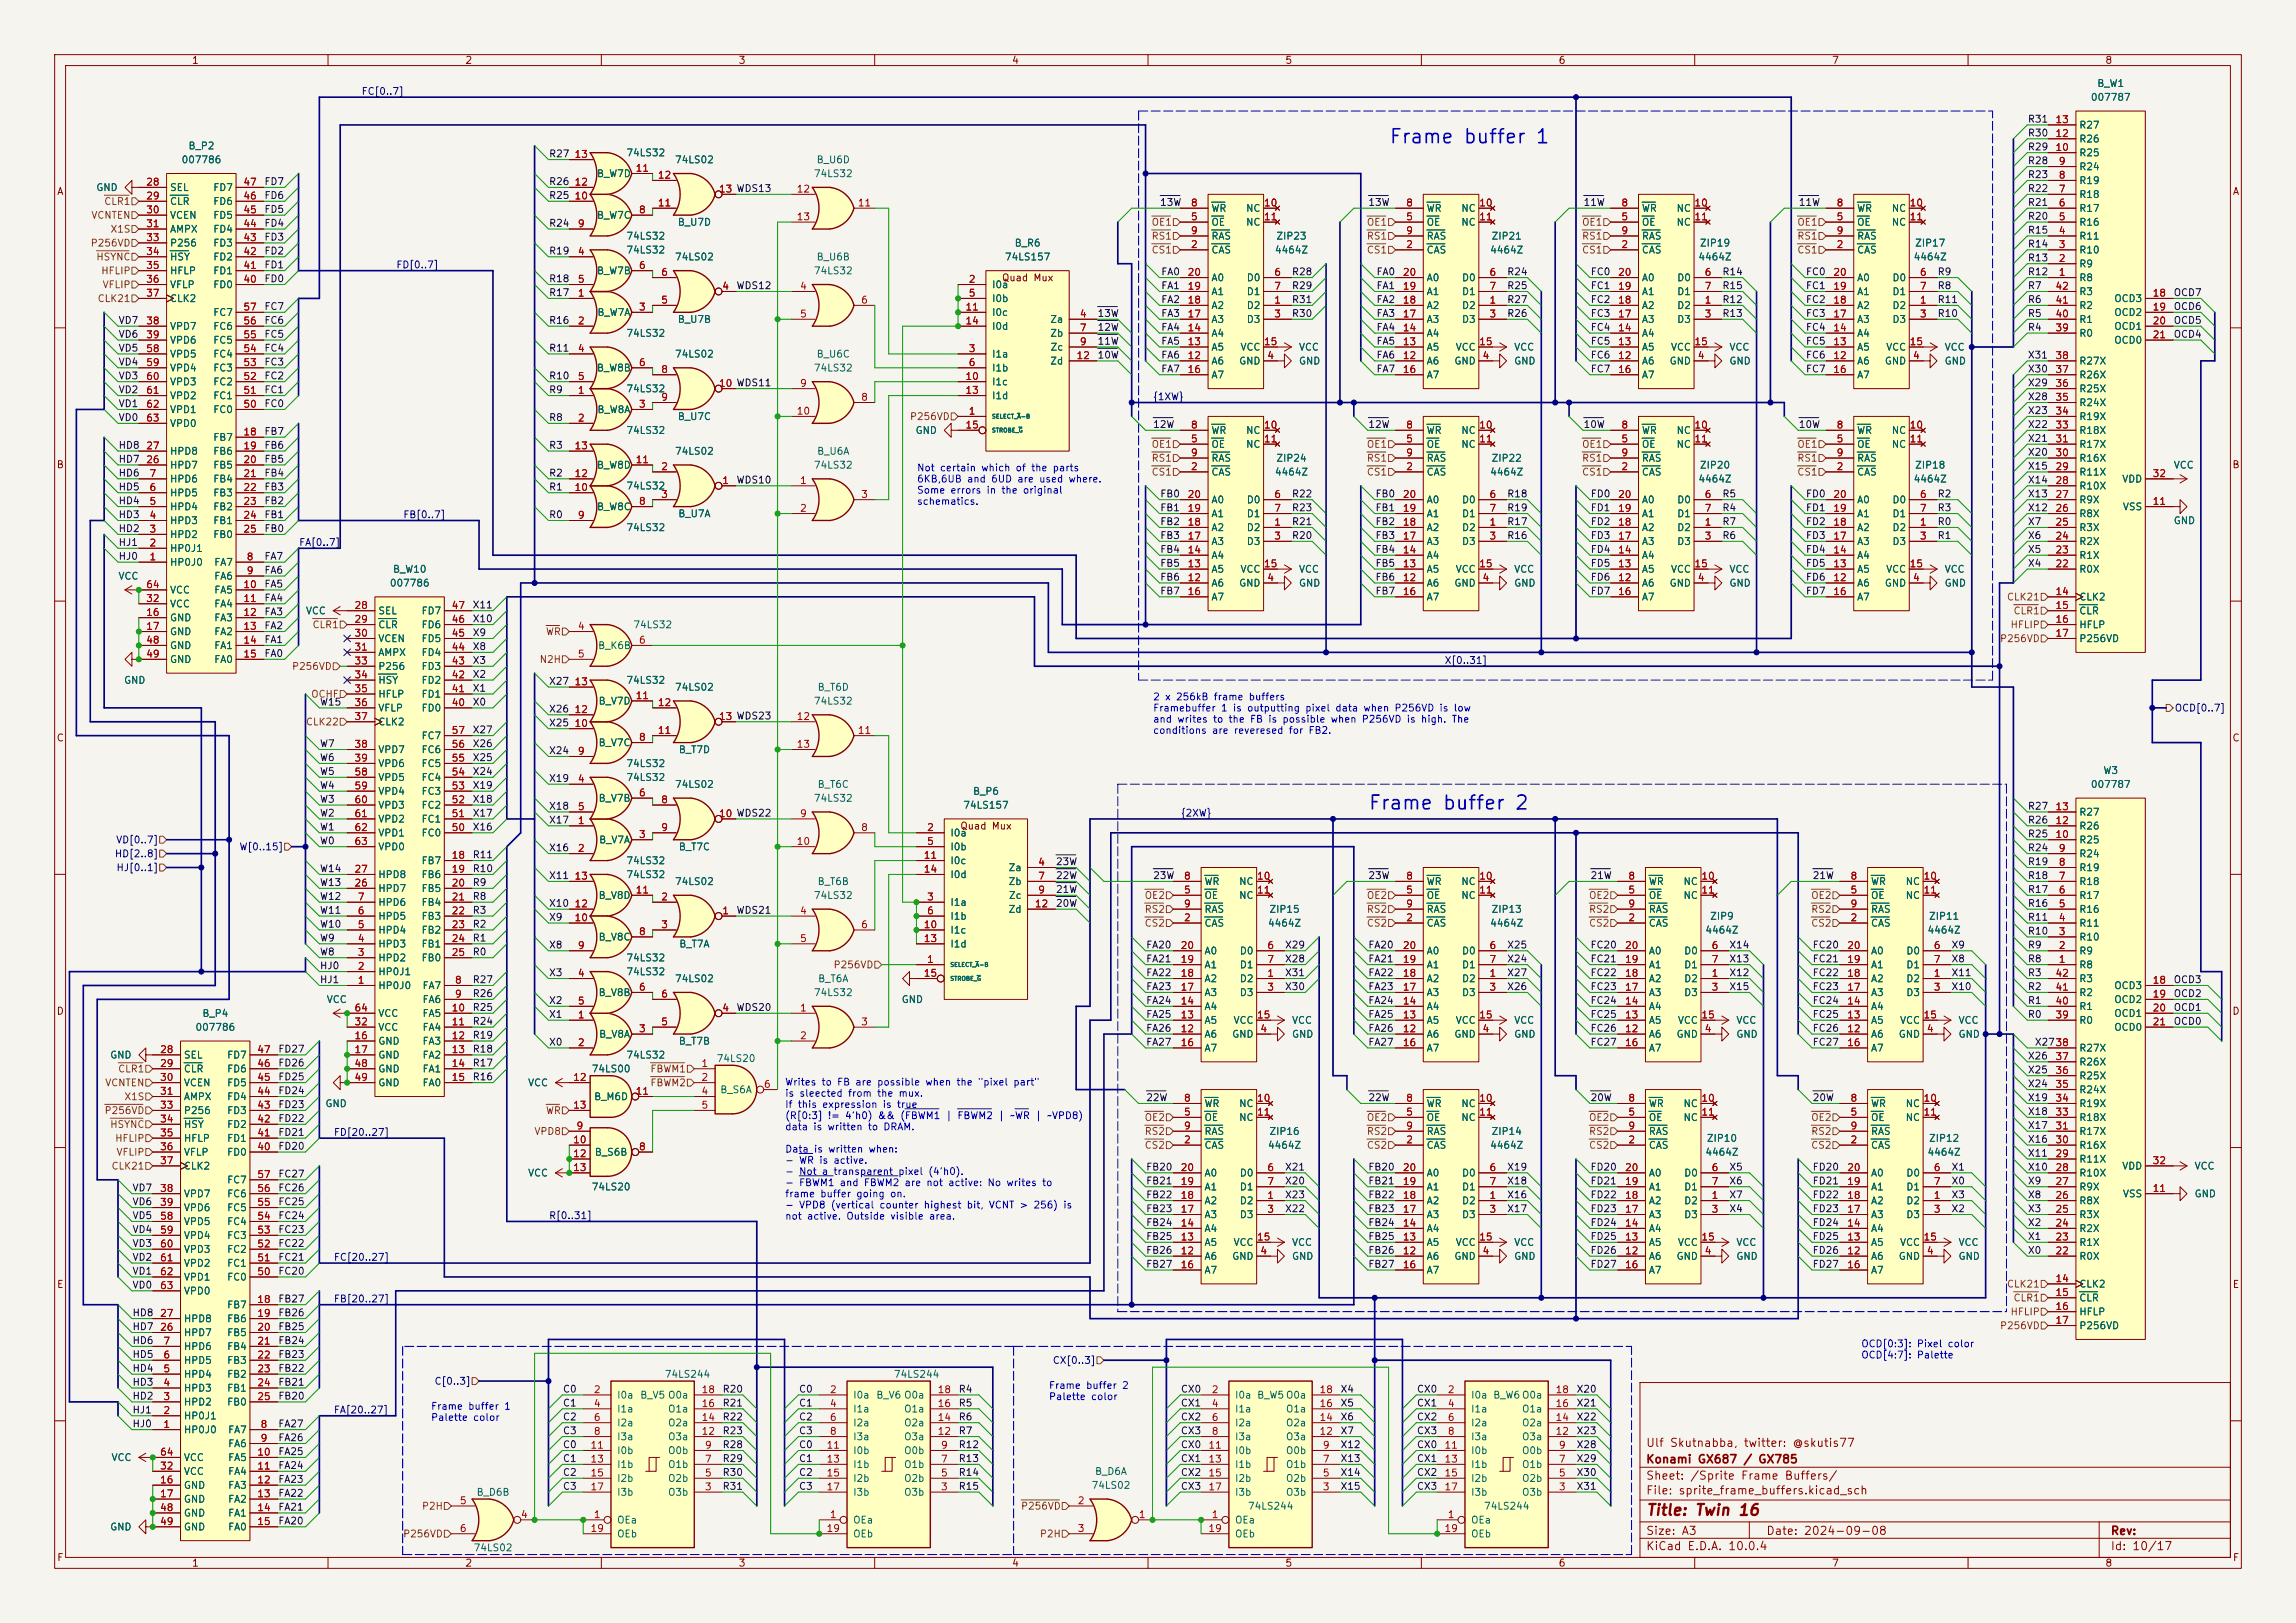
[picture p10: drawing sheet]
<svg xmlns="http://www.w3.org/2000/svg" width="420mm" height="297mm" viewBox="0 0 420 297" stroke-linecap="round" stroke-linejoin="round" font-family="sans-serif">
<defs><g id="words">
<g font-size="2.5" fill="#0000c2">
<text x="254" y="26.9">Frame buffer 1</text>
<text x="250.2" y="148.8">Frame buffer 2</text>
</g>
<text font-size="2" fill="#840000" x="301" y="277.8">Title: Twin 16</text>
<g font-size="1.5" fill="#840000">
<text x="301" y="268.1">Konami GX687 / GX785</text>
<text x="301" y="265.1">Ulf Skutnabba, twitter: @skutis77</text>
<text x="301" y="273.8">File: sprite_frame_buffers.kicad_sch</text>
<text x="301" y="271.1">Sheet: /Sprite Frame Buffers/</text>
<text x="301" y="281.2">Size: A3</text>
<text x="323" y="281.2">Date: 2024-09-08</text>
<text x="386" y="281.2">Rev:</text>
<text x="301" y="284">KiCad E.D.A. 10.0.4</text>
<text x="386" y="284">Id: 10/17</text>
</g>
<g font-size="1.3" fill="#840000">
<text x="35" y="12">1</text>
<text x="85" y="12">2</text>
<text x="135" y="12">3</text>
<text x="185" y="12">4</text>
<text x="235" y="12">5</text>
<text x="285" y="12">6</text>
<text x="335" y="12">7</text>
<text x="385" y="12">8</text>
<text x="10.3" y="36">A</text>
<text x="408.3" y="36">A</text>
<text x="183.2" y="51.8">Quad Mux</text>
<text x="10.3" y="86">B</text>
<text x="408.2" y="86">B</text>
<text x="10.3" y="136">C</text>
<text x="408.2" y="136">C</text>
<text x="175.6" y="152.1">Quad Mux</text>
<text x="10.3" y="186">D</text>
<text x="408.2" y="186">D</text>
<text x="10.3" y="236">E</text>
<text x="408.3" y="236">E</text>
<text x="10.3" y="286">F</text>
<text x="35" y="287">1</text>
<text x="85" y="287">2</text>
<text x="135" y="287">3</text>
<text x="185" y="287">4</text>
<text x="235" y="287">5</text>
<text x="285" y="287">6</text>
<text x="335" y="287">7</text>
<text x="385" y="287">8</text>
<text x="408.3" y="286">F</text>
</g>
<g font-size="1.3" fill="#000084">
<text x="66" y="17.7">FC[0..7]</text>
<text x="72.4" y="49.4">FD[0..7]</text>
<text x="210.8" y="73.5">{1XW}</text>
<text x="73.7" y="95.1">FB[0..7]</text>
<text x="54.6" y="100.2">FA[0..7]</text>
<text x="264.2" y="121.8">X[0..31]</text>
<text x="397.7" y="130.5">OCD[0..7]</text>
<text x="215.9" y="149.7">{2XW}</text>
<text x="21.1" y="154.6">VD[0..7]</text>
<text x="43.7" y="155.9">W[0..15]</text>
<text x="20.9" y="157.2">HD[2..8]</text>
<text x="21.2" y="159.7">HJ[0..1]</text>
<text x="61" y="208.2">FD[20..27]</text>
<text x="100.3" y="223.4">R[0..31]</text>
<text x="61" y="231">FC[20..27]</text>
<text x="61" y="238.6">FB[20..27]</text>
<text x="192.5" y="249.9">CX[0..3]</text>
<text x="79.4" y="253.7">C[0..3]</text>
<text x="61" y="259">FA[20..27]</text>
</g>
<g font-size="1.3" fill="#006464">
<text x="383.5" y="16.2">B_W1</text>
<text x="380.2" y="23.8">R27</text>
<text x="382.3" y="18.8">007787</text>
<text x="34.4" y="27.6">B_P2</text>
<text x="114.5" y="28.9">74LS32</text>
<text x="380.2" y="28.9">R25</text>
<text x="380.2" y="26.4">R26</text>
<text x="17.5" y="35.3">GND</text>
<text x="31" y="35.3">SEL</text>
<text x="33.1" y="30.2">007786</text>
<text x="38.9" y="35.3">FD7</text>
<text x="109.1" y="32.7">B_W7D</text>
<text x="123.4" y="30.2">74LS02</text>
<text x="148.8" y="32.7">74LS32</text>
<text x="149.3" y="30.2">B_U6D</text>
<text x="380.2" y="34">R19</text>
<text x="380.2" y="31.5">R24</text>
<text x="31" y="40.3">VCEN</text>
<text x="31" y="37.8">CLR</text>
<text x="38.9" y="40.3">FD5</text>
<text x="38.9" y="37.8">FD6</text>
<text x="109.1" y="40.3">B_W7C</text>
<text x="123.9" y="41.6">B_U7D</text>
<text x="221.5" y="41.6">OE</text>
<text x="221.5" y="39.1">WR</text>
<text x="227.8" y="39.1">NC</text>
<text x="227.8" y="41.6">NC</text>
<text x="260.9" y="41.6">OE</text>
<text x="260.9" y="39.1">WR</text>
<text x="267.2" y="39.1">NC</text>
<text x="267.2" y="41.6">NC</text>
<text x="300.2" y="41.6">OE</text>
<text x="300.2" y="39.1">WR</text>
<text x="306.6" y="39.1">NC</text>
<text x="306.6" y="41.6">NC</text>
<text x="339.6" y="41.6">OE</text>
<text x="339.6" y="39.1">WR</text>
<text x="345.9" y="39.1">NC</text>
<text x="345.9" y="41.6">NC</text>
<text x="380.2" y="41.6">R16</text>
<text x="380.2" y="39.1">R17</text>
<text x="380.2" y="36.5">R18</text>
<text x="31" y="42.9">AMPX</text>
<text x="31" y="45.4">P256</text>
<text x="31" y="48">HSY</text>
<text x="38.9" y="48">FD2</text>
<text x="38.9" y="45.4">FD3</text>
<text x="38.9" y="42.9">FD4</text>
<text x="114.5" y="44.2">74LS32</text>
<text x="114.5" y="46.7">74LS32</text>
<text x="123.4" y="48">74LS02</text>
<text x="149.3" y="48">B_U6B</text>
<text x="183.7" y="48">74LS157</text>
<text x="185.5" y="45.4">B_R6</text>
<text x="221.5" y="46.7">CAS</text>
<text x="221.5" y="44.2">RAS</text>
<text x="233.1" y="46.7">4464Z</text>
<text x="233.4" y="44.2">ZIP23</text>
<text x="260.9" y="46.7">CAS</text>
<text x="260.9" y="44.2">RAS</text>
<text x="272.5" y="46.7">4464Z</text>
<text x="272.7" y="44.2">ZIP21</text>
<text x="300.2" y="46.7">CAS</text>
<text x="300.2" y="44.2">RAS</text>
<text x="310.6" y="48">4464Z</text>
<text x="310.8" y="45.4">ZIP19</text>
<text x="339.6" y="46.7">CAS</text>
<text x="339.6" y="44.2">RAS</text>
<text x="349.9" y="48">4464Z</text>
<text x="350.2" y="45.4">ZIP17</text>
<text x="380.2" y="46.7">R10</text>
<text x="380.2" y="44.2">R11</text>
<text x="31" y="50.5">HFLP</text>
<text x="31" y="53">VFLP</text>
<text x="38.9" y="53">FD0</text>
<text x="38.9" y="50.5">FD1</text>
<text x="109.1" y="50.5">B_W7B</text>
<text x="148.8" y="50.5">74LS32</text>
<text x="181.4" y="53">I0a</text>
<text x="221.5" y="51.8">A0</text>
<text x="227.9" y="51.8">D0</text>
<text x="260.9" y="51.8">A0</text>
<text x="267.3" y="51.8">D0</text>
<text x="300.2" y="51.8">A0</text>
<text x="306.7" y="51.8">D0</text>
<text x="339.6" y="51.8">A0</text>
<text x="346.1" y="51.8">D0</text>
<text x="380.2" y="51.8">R8</text>
<text x="380.2" y="49.2">R9</text>
<text x="31" y="55.6">CLK2</text>
<text x="38.9" y="58.1">FC7</text>
<text x="109.2" y="58.1">B_W7A</text>
<text x="123.9" y="59.4">B_U7B</text>
<text x="181.4" y="55.6">I0b</text>
<text x="181.4" y="58.1">I0c</text>
<text x="192" y="59.4">Za</text>
<text x="221.5" y="59.4">A3</text>
<text x="221.5" y="56.9">A2</text>
<text x="221.5" y="54.3">A1</text>
<text x="227.9" y="56.9">D2</text>
<text x="227.9" y="59.4">D3</text>
<text x="227.9" y="54.3">D1</text>
<text x="260.9" y="59.4">A3</text>
<text x="260.9" y="56.9">A2</text>
<text x="260.9" y="54.3">A1</text>
<text x="267.3" y="56.9">D2</text>
<text x="267.3" y="59.4">D3</text>
<text x="267.3" y="54.3">D1</text>
<text x="300.2" y="59.4">A3</text>
<text x="300.2" y="56.9">A2</text>
<text x="300.2" y="54.3">A1</text>
<text x="306.7" y="56.9">D2</text>
<text x="306.7" y="59.4">D3</text>
<text x="306.7" y="54.3">D1</text>
<text x="339.6" y="59.4">A3</text>
<text x="339.6" y="56.9">A2</text>
<text x="339.6" y="54.3">A1</text>
<text x="346.1" y="56.9">D2</text>
<text x="346.1" y="59.4">D3</text>
<text x="346.1" y="54.3">D1</text>
<text x="380.2" y="59.4">R1</text>
<text x="380.2" y="56.9">R2</text>
<text x="380.2" y="54.3">R3</text>
<text x="386.6" y="55.6">OCD3</text>
<text x="386.6" y="58.1">OCD2</text>
<text x="31" y="60.7">VPD7</text>
<text x="31" y="63.2">VPD6</text>
<text x="31" y="65.7">VPD5</text>
<text x="38.9" y="65.7">FC4</text>
<text x="38.9" y="63.2">FC5</text>
<text x="38.9" y="60.7">FC6</text>
<text x="114.5" y="61.9">74LS32</text>
<text x="123.4" y="65.7">74LS02</text>
<text x="149.3" y="65.7">B_U6C</text>
<text x="181.4" y="65.7">I1a</text>
<text x="181.4" y="60.7">I0d</text>
<text x="192" y="61.9">Zb</text>
<text x="192.1" y="64.5">Zc</text>
<text x="221.5" y="64.5">A5</text>
<text x="221.5" y="61.9">A4</text>
<text x="226.8" y="64.5">VCC</text>
<text x="237.5" y="64.5">VCC</text>
<text x="260.9" y="64.5">A5</text>
<text x="260.9" y="61.9">A4</text>
<text x="266.2" y="64.5">VCC</text>
<text x="276.9" y="64.5">VCC</text>
<text x="300.2" y="64.5">A5</text>
<text x="300.2" y="61.9">A4</text>
<text x="305.5" y="64.5">VCC</text>
<text x="316.2" y="64.5">VCC</text>
<text x="339.6" y="64.5">A5</text>
<text x="339.6" y="61.9">A4</text>
<text x="344.9" y="64.5">VCC</text>
<text x="355.6" y="64.5">VCC</text>
<text x="380.2" y="61.9">R0</text>
<text x="386.6" y="60.7">OCD1</text>
<text x="386.6" y="63.2">OCD0</text>
<text x="31" y="68.3">VPD4</text>
<text x="31" y="70.8">VPD3</text>
<text x="38.9" y="70.8">FC2</text>
<text x="38.9" y="68.3">FC3</text>
<text x="109.1" y="68.3">B_W8B</text>
<text x="148.8" y="68.3">74LS32</text>
<text x="181.4" y="68.3">I1b</text>
<text x="181.4" y="70.8">I1c</text>
<text x="192" y="67">Zd</text>
<text x="221.5" y="67">A6</text>
<text x="221.5" y="69.6">A7</text>
<text x="226.6" y="67">GND</text>
<text x="237.5" y="67">GND</text>
<text x="260.9" y="67">A6</text>
<text x="260.9" y="69.6">A7</text>
<text x="265.9" y="67">GND</text>
<text x="276.9" y="67">GND</text>
<text x="300.2" y="67">A6</text>
<text x="300.2" y="69.6">A7</text>
<text x="305.3" y="67">GND</text>
<text x="316.2" y="67">GND</text>
<text x="339.6" y="67">A6</text>
<text x="339.6" y="69.6">A7</text>
<text x="344.7" y="67">GND</text>
<text x="355.6" y="67">GND</text>
<text x="380.2" y="69.6">R26X</text>
<text x="380.2" y="67">R27X</text>
<text x="31" y="73.4">VPD2</text>
<text x="31" y="75.9">VPD1</text>
<text x="38.9" y="75.9">FC0</text>
<text x="38.9" y="73.4">FC1</text>
<text x="109.2" y="75.9">B_W8A</text>
<text x="114.5" y="72.1">74LS32</text>
<text x="123.9" y="77.2">B_U7C</text>
<text x="181.4" y="73.4">I1d</text>
<text x="380.2" y="77.2">R19X</text>
<text x="380.2" y="74.6">R24X</text>
<text x="380.2" y="72.1">R25X</text>
<text x="31" y="83.5">HPD8</text>
<text x="31" y="78.4">VPD0</text>
<text x="38.9" y="81">FB7</text>
<text x="38.9" y="83.5">FB6</text>
<text x="114.5" y="79.7">74LS32</text>
<text x="123.4" y="83.5">74LS02</text>
<text x="149.4" y="83.5">B_U6A</text>
<text x="167.4" y="79.7">GND</text>
<text x="221.5" y="82.3">OE</text>
<text x="221.5" y="79.7">WR</text>
<text x="227.8" y="79.7">NC</text>
<text x="227.8" y="82.3">NC</text>
<text x="260.9" y="82.3">OE</text>
<text x="260.9" y="79.7">WR</text>
<text x="267.2" y="79.7">NC</text>
<text x="267.2" y="82.3">NC</text>
<text x="300.2" y="82.3">OE</text>
<text x="300.2" y="79.7">WR</text>
<text x="306.6" y="79.7">NC</text>
<text x="306.6" y="82.3">NC</text>
<text x="339.6" y="82.3">OE</text>
<text x="339.6" y="79.7">WR</text>
<text x="345.9" y="79.7">NC</text>
<text x="345.9" y="82.3">NC</text>
<text x="380.2" y="82.3">R17X</text>
<text x="380.2" y="79.7">R18X</text>
<text x="31" y="88.6">HPD6</text>
<text x="31" y="86.1">HPD7</text>
<text x="38.9" y="86.1">FB5</text>
<text x="38.9" y="88.6">FB4</text>
<text x="109.1" y="86.1">B_W8D</text>
<text x="114.5" y="89.9">74LS32</text>
<text x="148.8" y="86.1">74LS32</text>
<text x="221.5" y="87.3">CAS</text>
<text x="221.5" y="84.8">RAS</text>
<text x="233.1" y="87.3">4464Z</text>
<text x="233.4" y="84.8">ZIP24</text>
<text x="260.9" y="87.3">CAS</text>
<text x="260.9" y="84.8">RAS</text>
<text x="272.5" y="87.3">4464Z</text>
<text x="272.7" y="84.8">ZIP22</text>
<text x="300.2" y="87.3">CAS</text>
<text x="300.2" y="84.8">RAS</text>
<text x="310.6" y="88.6">4464Z</text>
<text x="310.8" y="86.1">ZIP20</text>
<text x="339.6" y="87.3">CAS</text>
<text x="339.6" y="84.8">RAS</text>
<text x="349.9" y="88.6">4464Z</text>
<text x="350.2" y="86.1">ZIP18</text>
<text x="380.2" y="89.9">R10X</text>
<text x="380.2" y="87.3">R11X</text>
<text x="380.2" y="84.8">R16X</text>
<text x="388.1" y="88.6">VDD</text>
<text x="397.5" y="86.1">VCC</text>
<text x="31" y="93.7">HPD4</text>
<text x="31" y="91.1">HPD5</text>
<text x="38.9" y="91.1">FB3</text>
<text x="38.9" y="93.7">FB2</text>
<text x="109.1" y="93.7">B_W8C</text>
<text x="124" y="95">B_U7A</text>
<text x="221.5" y="95">A1</text>
<text x="221.5" y="92.4">A0</text>
<text x="227.9" y="92.4">D0</text>
<text x="227.9" y="95">D1</text>
<text x="260.9" y="95">A1</text>
<text x="260.9" y="92.4">A0</text>
<text x="267.3" y="92.4">D0</text>
<text x="267.3" y="95">D1</text>
<text x="300.2" y="95">A1</text>
<text x="300.2" y="92.4">A0</text>
<text x="306.7" y="92.4">D0</text>
<text x="306.7" y="95">D1</text>
<text x="339.6" y="95">A1</text>
<text x="339.6" y="92.4">A0</text>
<text x="346.1" y="92.4">D0</text>
<text x="346.1" y="95">D1</text>
<text x="380.2" y="95">R8X</text>
<text x="380.2" y="92.4">R9X</text>
<text x="388.2" y="93.7">VSS</text>
<text x="31" y="101.3">HP0J1</text>
<text x="31" y="98.8">HPD2</text>
<text x="31" y="96.2">HPD3</text>
<text x="38.9" y="96.2">FB1</text>
<text x="38.9" y="98.8">FB0</text>
<text x="114.5" y="97.5">74LS32</text>
<text x="221.5" y="100">A3</text>
<text x="221.5" y="97.5">A2</text>
<text x="227.9" y="97.5">D2</text>
<text x="227.9" y="100">D3</text>
<text x="260.9" y="100">A3</text>
<text x="260.9" y="97.5">A2</text>
<text x="267.3" y="97.5">D2</text>
<text x="267.3" y="100">D3</text>
<text x="300.2" y="100">A3</text>
<text x="300.2" y="97.5">A2</text>
<text x="306.7" y="97.5">D2</text>
<text x="306.7" y="100">D3</text>
<text x="339.6" y="100">A3</text>
<text x="339.6" y="97.5">A2</text>
<text x="346.1" y="97.5">D2</text>
<text x="346.1" y="100">D3</text>
<text x="380.2" y="100">R2X</text>
<text x="380.2" y="97.5">R3X</text>
<text x="397.5" y="96.2">GND</text>
<text x="21.6" y="106.4">VCC</text>
<text x="31" y="103.8">HP0J0</text>
<text x="39.1" y="103.8">FA7</text>
<text x="39.1" y="106.4">FA6</text>
<text x="71.2" y="107.7">007786</text>
<text x="71.8" y="105.1">B_W10</text>
<text x="221.5" y="107.7">A6</text>
<text x="221.5" y="105.1">A5</text>
<text x="221.5" y="102.6">A4</text>
<text x="226.6" y="107.7">GND</text>
<text x="226.8" y="105.1">VCC</text>
<text x="237.5" y="107.7">GND</text>
<text x="237.5" y="105.1">VCC</text>
<text x="260.9" y="107.7">A6</text>
<text x="260.9" y="105.1">A5</text>
<text x="260.9" y="102.6">A4</text>
<text x="265.9" y="107.7">GND</text>
<text x="266.2" y="105.1">VCC</text>
<text x="276.9" y="107.7">GND</text>
<text x="276.9" y="105.1">VCC</text>
<text x="300.2" y="107.7">A6</text>
<text x="300.2" y="105.1">A5</text>
<text x="300.2" y="102.6">A4</text>
<text x="305.3" y="107.7">GND</text>
<text x="305.5" y="105.1">VCC</text>
<text x="316.2" y="107.7">GND</text>
<text x="316.2" y="105.1">VCC</text>
<text x="339.6" y="107.7">A6</text>
<text x="339.6" y="105.1">A5</text>
<text x="339.6" y="102.6">A4</text>
<text x="344.7" y="107.7">GND</text>
<text x="344.9" y="105.1">VCC</text>
<text x="355.6" y="107.7">GND</text>
<text x="355.6" y="105.1">VCC</text>
<text x="380.2" y="105.1">R0X</text>
<text x="380.2" y="102.6">R1X</text>
<text x="31" y="111.5">VCC</text>
<text x="31" y="108.9">VCC</text>
<text x="39.1" y="108.9">FA5</text>
<text x="39.1" y="111.5">FA4</text>
<text x="55.8" y="112.7">VCC</text>
<text x="69.1" y="112.7">SEL</text>
<text x="77" y="112.7">FD7</text>
<text x="221.5" y="110.2">A7</text>
<text x="260.9" y="110.2">A7</text>
<text x="300.2" y="110.2">A7</text>
<text x="339.6" y="110.2">A7</text>
<text x="380.2" y="110.2">CLK2</text>
<text x="380.2" y="112.7">CLR</text>
<text x="31" y="114">GND</text>
<text x="31" y="116.5">GND</text>
<text x="31" y="119.1">GND</text>
<text x="39.1" y="114">FA3</text>
<text x="39.1" y="116.5">FA2</text>
<text x="39.1" y="119.1">FA1</text>
<text x="69.1" y="117.8">VCEN</text>
<text x="69.1" y="115.3">CLR</text>
<text x="77" y="117.8">FD5</text>
<text x="77" y="115.3">FD6</text>
<text x="109.3" y="119.1">B_K6B</text>
<text x="115.7" y="115.3">74LS32</text>
<text x="380.2" y="115.3">HFLP</text>
<text x="380.2" y="117.8">P256VD</text>
<text x="22.6" y="125.4">GND</text>
<text x="31" y="121.6">GND</text>
<text x="39.1" y="121.6">FA0</text>
<text x="69.1" y="120.4">AMPX</text>
<text x="69.1" y="122.9">P256</text>
<text x="69.1" y="125.4">HSY</text>
<text x="77" y="125.4">FD2</text>
<text x="77" y="122.9">FD3</text>
<text x="77" y="120.4">FD4</text>
<text x="114.5" y="125.4">74LS32</text>
<text x="69.1" y="128">HFLP</text>
<text x="69.1" y="130.5">VFLP</text>
<text x="77" y="130.5">FD0</text>
<text x="77" y="128">FD1</text>
<text x="109.4" y="129.2">B_V7D</text>
<text x="123.4" y="126.7">74LS02</text>
<text x="148.8" y="129.2">74LS32</text>
<text x="149.5" y="126.7">B_T6D</text>
<text x="69.1" y="133.1">CLK2</text>
<text x="77" y="135.6">FC7</text>
<text x="109.4" y="136.9">B_V7C</text>
<text x="69.1" y="138.1">VPD7</text>
<text x="69.1" y="140.7">VPD6</text>
<text x="69.1" y="143.2">VPD5</text>
<text x="77" y="143.2">FC4</text>
<text x="77" y="140.7">FC5</text>
<text x="77" y="138.1">FC6</text>
<text x="114.5" y="140.7">74LS32</text>
<text x="114.5" y="143.2">74LS32</text>
<text x="124.1" y="138.1">B_T7D</text>
<text x="384.6" y="141.9">W3</text>
<text x="69.1" y="145.8">VPD4</text>
<text x="69.1" y="148.3">VPD3</text>
<text x="77" y="148.3">FC2</text>
<text x="77" y="145.8">FC3</text>
<text x="109.4" y="147">B_V7B</text>
<text x="123.4" y="144.5">74LS02</text>
<text x="148.8" y="147">74LS32</text>
<text x="149.5" y="144.5">B_T6C</text>
<text x="176.1" y="148.3">74LS157</text>
<text x="177.9" y="145.8">B_P6</text>
<text x="380.2" y="149.6">R27</text>
<text x="382.3" y="144.5">007787</text>
<text x="69.1" y="150.8">VPD2</text>
<text x="69.1" y="153.4">VPD1</text>
<text x="69.1" y="155.9">VPD0</text>
<text x="77" y="153.4">FC0</text>
<text x="77" y="150.8">FC1</text>
<text x="109.5" y="154.6">B_V7A</text>
<text x="124.1" y="155.9">B_T7C</text>
<text x="173.7" y="153.4">I0a</text>
<text x="173.7" y="155.9">I0b</text>
<text x="380.2" y="154.6">R25</text>
<text x="380.2" y="152.1">R26</text>
<text x="69.1" y="161">HPD8</text>
<text x="77" y="158.5">FB7</text>
<text x="77" y="161">FB6</text>
<text x="114.5" y="161">74LS32</text>
<text x="114.5" y="158.5">74LS32</text>
<text x="173.7" y="158.5">I0c</text>
<text x="173.7" y="161">I0d</text>
<text x="184.4" y="159.7">Za</text>
<text x="380.2" y="159.7">R19</text>
<text x="380.2" y="157.2">R24</text>
<text x="69.1" y="166.1">HPD6</text>
<text x="69.1" y="163.5">HPD7</text>
<text x="77" y="163.5">FB5</text>
<text x="77" y="166.1">FB4</text>
<text x="109.4" y="164.8">B_V8D</text>
<text x="123.4" y="162.3">74LS02</text>
<text x="148.8" y="164.8">74LS32</text>
<text x="149.5" y="162.3">B_T6B</text>
<text x="173.7" y="166.1">I1a</text>
<text x="184.4" y="162.3">Zb</text>
<text x="184.4" y="167.3">Zd</text>
<text x="184.4" y="164.8">Zc</text>
<text x="220.2" y="164.8">OE</text>
<text x="220.2" y="162.3">WR</text>
<text x="220.2" y="167.3">RAS</text>
<text x="226.6" y="162.3">NC</text>
<text x="226.6" y="164.8">NC</text>
<text x="232.1" y="167.3">ZIP15</text>
<text x="260.9" y="164.8">OE</text>
<text x="260.9" y="162.3">WR</text>
<text x="260.9" y="167.3">RAS</text>
<text x="267.2" y="162.3">NC</text>
<text x="267.2" y="164.8">NC</text>
<text x="272.7" y="167.3">ZIP13</text>
<text x="301.5" y="164.8">OE</text>
<text x="301.5" y="162.3">WR</text>
<text x="301.5" y="167.3">RAS</text>
<text x="307.8" y="162.3">NC</text>
<text x="307.8" y="164.8">NC</text>
<text x="342.1" y="164.8">OE</text>
<text x="342.1" y="162.3">WR</text>
<text x="342.1" y="167.3">RAS</text>
<text x="348.5" y="162.3">NC</text>
<text x="348.5" y="164.8">NC</text>
<text x="380.2" y="167.3">R16</text>
<text x="380.2" y="164.8">R17</text>
<text x="380.2" y="162.3">R18</text>
<text x="69.1" y="173.7">HPD3</text>
<text x="69.1" y="171.2">HPD4</text>
<text x="69.1" y="168.6">HPD5</text>
<text x="77" y="168.6">FB3</text>
<text x="77" y="171.2">FB2</text>
<text x="77" y="173.7">FB1</text>
<text x="109.4" y="172.4">B_V8C</text>
<text x="124.1" y="173.7">B_T7A</text>
<text x="173.7" y="168.6">I1b</text>
<text x="173.7" y="171.2">I1c</text>
<text x="173.7" y="173.7">I1d</text>
<text x="220.2" y="169.9">CAS</text>
<text x="231.8" y="169.9">4464Z</text>
<text x="260.9" y="169.9">CAS</text>
<text x="272.5" y="169.9">4464Z</text>
<text x="301.5" y="169.9">CAS</text>
<text x="311.8" y="171.2">4464Z</text>
<text x="312.7" y="168.6">ZIP9</text>
<text x="342.1" y="169.9">CAS</text>
<text x="352.5" y="171.2">4464Z</text>
<text x="352.7" y="168.6">ZIP11</text>
<text x="380.2" y="172.4">R10</text>
<text x="380.2" y="169.9">R11</text>
<text x="69.1" y="178.8">HP0J1</text>
<text x="69.1" y="176.2">HPD2</text>
<text x="77" y="176.2">FB0</text>
<text x="114.5" y="178.8">74LS32</text>
<text x="114.5" y="176.2">74LS32</text>
<text x="220.2" y="177.5">A1</text>
<text x="220.2" y="175">A0</text>
<text x="226.7" y="175">D0</text>
<text x="226.7" y="177.5">D1</text>
<text x="260.9" y="177.5">A1</text>
<text x="260.9" y="175">A0</text>
<text x="267.3" y="175">D0</text>
<text x="267.3" y="177.5">D1</text>
<text x="301.5" y="177.5">A1</text>
<text x="301.5" y="175">A0</text>
<text x="308" y="175">D0</text>
<text x="308" y="177.5">D1</text>
<text x="342.1" y="177.5">A1</text>
<text x="342.1" y="175">A0</text>
<text x="348.6" y="175">D0</text>
<text x="348.6" y="177.5">D1</text>
<text x="380.2" y="177.5">R8</text>
<text x="380.2" y="175">R9</text>
<text x="59.7" y="183.9">VCC</text>
<text x="69.1" y="181.3">HP0J0</text>
<text x="77.2" y="181.3">FA7</text>
<text x="77.2" y="183.9">FA6</text>
<text x="109.4" y="182.6">B_V8B</text>
<text x="123.4" y="180">74LS02</text>
<text x="148.8" y="182.6">74LS32</text>
<text x="149.5" y="180">B_T6A</text>
<text x="164.8" y="183.9">GND</text>
<text x="220.2" y="185.1">A4</text>
<text x="220.2" y="182.6">A3</text>
<text x="220.2" y="180">A2</text>
<text x="226.7" y="180">D2</text>
<text x="226.7" y="182.6">D3</text>
<text x="260.9" y="185.1">A4</text>
<text x="260.9" y="182.6">A3</text>
<text x="260.9" y="180">A2</text>
<text x="267.3" y="180">D2</text>
<text x="267.3" y="182.6">D3</text>
<text x="301.5" y="185.1">A4</text>
<text x="301.5" y="182.6">A3</text>
<text x="301.5" y="180">A2</text>
<text x="308" y="180">D2</text>
<text x="308" y="182.6">D3</text>
<text x="342.1" y="185.1">A4</text>
<text x="342.1" y="182.6">A3</text>
<text x="342.1" y="180">A2</text>
<text x="348.6" y="180">D2</text>
<text x="348.6" y="182.6">D3</text>
<text x="380.2" y="185.1">R1</text>
<text x="380.2" y="182.6">R2</text>
<text x="380.2" y="180">R3</text>
<text x="386.6" y="181.3">OCD3</text>
<text x="386.6" y="183.9">OCD2</text>
<text x="35.6" y="188.9">007786</text>
<text x="36.9" y="186.4">B_P4</text>
<text x="69.1" y="191.5">GND</text>
<text x="69.1" y="188.9">VCC</text>
<text x="69.1" y="186.4">VCC</text>
<text x="77.2" y="186.4">FA5</text>
<text x="77.2" y="188.9">FA4</text>
<text x="77.2" y="191.5">FA3</text>
<text x="109.5" y="190.2">B_V8A</text>
<text x="124.1" y="191.5">B_T7B</text>
<text x="220.2" y="190.2">A6</text>
<text x="220.2" y="187.7">A5</text>
<text x="225.3" y="190.2">GND</text>
<text x="225.5" y="187.7">VCC</text>
<text x="236.2" y="190.2">GND</text>
<text x="236.2" y="187.7">VCC</text>
<text x="260.9" y="190.2">A6</text>
<text x="260.9" y="187.7">A5</text>
<text x="265.9" y="190.2">GND</text>
<text x="266.2" y="187.7">VCC</text>
<text x="276.9" y="190.2">GND</text>
<text x="276.9" y="187.7">VCC</text>
<text x="301.5" y="190.2">A6</text>
<text x="301.5" y="187.7">A5</text>
<text x="306.6" y="190.2">GND</text>
<text x="306.8" y="187.7">VCC</text>
<text x="317.5" y="190.2">GND</text>
<text x="317.5" y="187.7">VCC</text>
<text x="342.1" y="190.2">A6</text>
<text x="342.1" y="187.7">A5</text>
<text x="347.2" y="190.2">GND</text>
<text x="347.5" y="187.7">VCC</text>
<text x="358.1" y="190.2">GND</text>
<text x="358.1" y="187.7">VCC</text>
<text x="380.2" y="187.7">R0</text>
<text x="386.6" y="186.4">OCD1</text>
<text x="386.6" y="188.9">OCD0</text>
<text x="20" y="194">GND</text>
<text x="33.5" y="194">SEL</text>
<text x="33.5" y="196.6">CLR</text>
<text x="41.4" y="196.6">FD6</text>
<text x="41.4" y="194">FD7</text>
<text x="69.1" y="194">GND</text>
<text x="69.1" y="196.6">GND</text>
<text x="77.2" y="194">FA2</text>
<text x="77.2" y="196.6">FA1</text>
<text x="108.1" y="196.6">74LS00</text>
<text x="114.5" y="194">74LS32</text>
<text x="131" y="194.6">74LS20</text>
<text x="220.2" y="192.7">A7</text>
<text x="260.9" y="192.7">A7</text>
<text x="301.5" y="192.7">A7</text>
<text x="342.1" y="192.7">A7</text>
<text x="380.2" y="197.8">R25X</text>
<text x="380.2" y="195.3">R26X</text>
<text x="380.2" y="192.7">R27X</text>
<text x="33.5" y="199.1">VCEN</text>
<text x="33.5" y="201.6">AMPX</text>
<text x="41.4" y="201.6">FD4</text>
<text x="41.4" y="199.1">FD5</text>
<text x="59.4" y="202.9">GND</text>
<text x="69.1" y="199.1">GND</text>
<text x="77.2" y="199.1">FA0</text>
<text x="96.5" y="199.1">VCC</text>
<text x="108.6" y="201.6">B_M6D</text>
<text x="131.6" y="200.4">B_S6A</text>
<text x="220.2" y="202.9">WR</text>
<text x="226.6" y="202.9">NC</text>
<text x="260.9" y="202.9">WR</text>
<text x="267.2" y="202.9">NC</text>
<text x="301.5" y="202.9">WR</text>
<text x="307.8" y="202.9">NC</text>
<text x="342.1" y="202.9">WR</text>
<text x="348.5" y="202.9">NC</text>
<text x="380.2" y="202.9">R19X</text>
<text x="380.2" y="200.4">R24X</text>
<text x="33.5" y="204.2">P256</text>
<text x="33.5" y="209.3">HFLP</text>
<text x="33.5" y="206.7">HSY</text>
<text x="41.4" y="209.3">FD1</text>
<text x="41.4" y="206.7">FD2</text>
<text x="41.4" y="204.2">FD3</text>
<text x="220.2" y="205.4">OE</text>
<text x="220.2" y="208">RAS</text>
<text x="226.6" y="205.4">NC</text>
<text x="232.1" y="208">ZIP16</text>
<text x="260.9" y="205.4">OE</text>
<text x="260.9" y="208">RAS</text>
<text x="267.2" y="205.4">NC</text>
<text x="272.7" y="208">ZIP14</text>
<text x="301.5" y="205.4">OE</text>
<text x="301.5" y="208">RAS</text>
<text x="307.8" y="205.4">NC</text>
<text x="312.1" y="209.3">ZIP10</text>
<text x="342.1" y="205.4">OE</text>
<text x="342.1" y="208">RAS</text>
<text x="348.5" y="205.4">NC</text>
<text x="352.7" y="209.3">ZIP12</text>
<text x="380.2" y="208">R17X</text>
<text x="380.2" y="205.4">R18X</text>
<text x="33.5" y="211.8">VFLP</text>
<text x="33.5" y="214.3">CLK2</text>
<text x="41.4" y="211.8">FD0</text>
<text x="96.5" y="215.6">VCC</text>
<text x="108.7" y="211.8">B_S6B</text>
<text x="220.2" y="210.5">CAS</text>
<text x="220.2" y="215.6">A0</text>
<text x="226.7" y="215.6">D0</text>
<text x="231.8" y="210.5">4464Z</text>
<text x="260.9" y="210.5">CAS</text>
<text x="260.9" y="215.6">A0</text>
<text x="267.3" y="215.6">D0</text>
<text x="272.5" y="210.5">4464Z</text>
<text x="301.5" y="210.5">CAS</text>
<text x="301.5" y="215.6">A0</text>
<text x="308" y="215.6">D0</text>
<text x="311.8" y="211.8">4464Z</text>
<text x="342.1" y="210.5">CAS</text>
<text x="342.1" y="215.6">A0</text>
<text x="348.6" y="215.6">D0</text>
<text x="352.5" y="211.8">4464Z</text>
<text x="380.2" y="215.6">R10X</text>
<text x="380.2" y="213.1">R11X</text>
<text x="380.2" y="210.5">R16X</text>
<text x="388.1" y="214.3">VDD</text>
<text x="401.3" y="214.3">VCC</text>
<text x="33.5" y="219.4">VPD7</text>
<text x="33.5" y="222">VPD6</text>
<text x="41.4" y="222">FC5</text>
<text x="41.4" y="219.4">FC6</text>
<text x="41.4" y="216.9">FC7</text>
<text x="108.1" y="218.1">74LS20</text>
<text x="220.2" y="220.7">A2</text>
<text x="220.2" y="218.1">A1</text>
<text x="226.7" y="220.7">D2</text>
<text x="226.7" y="218.1">D1</text>
<text x="260.9" y="220.7">A2</text>
<text x="260.9" y="218.1">A1</text>
<text x="267.3" y="220.7">D2</text>
<text x="267.3" y="218.1">D1</text>
<text x="301.5" y="220.7">A2</text>
<text x="301.5" y="218.1">A1</text>
<text x="308" y="220.7">D2</text>
<text x="308" y="218.1">D1</text>
<text x="342.1" y="220.7">A2</text>
<text x="342.1" y="218.1">A1</text>
<text x="348.6" y="220.7">D2</text>
<text x="348.6" y="218.1">D1</text>
<text x="380.2" y="220.7">R8X</text>
<text x="380.2" y="218.1">R9X</text>
<text x="388.2" y="219.4">VSS</text>
<text x="401.3" y="219.4">GND</text>
<text x="33.5" y="224.5">VPD5</text>
<text x="33.5" y="227">VPD4</text>
<text x="41.4" y="227">FC3</text>
<text x="41.4" y="224.5">FC4</text>
<text x="220.2" y="225.8">A4</text>
<text x="220.2" y="223.2">A3</text>
<text x="226.7" y="223.2">D3</text>
<text x="260.9" y="225.8">A4</text>
<text x="260.9" y="223.2">A3</text>
<text x="267.3" y="223.2">D3</text>
<text x="301.5" y="225.8">A4</text>
<text x="301.5" y="223.2">A3</text>
<text x="308" y="223.2">D3</text>
<text x="342.1" y="225.8">A4</text>
<text x="342.1" y="223.2">A3</text>
<text x="348.6" y="223.2">D3</text>
<text x="380.2" y="225.8">R2X</text>
<text x="380.2" y="223.2">R3X</text>
<text x="33.5" y="229.6">VPD3</text>
<text x="33.5" y="232.1">VPD2</text>
<text x="41.4" y="232.1">FC1</text>
<text x="41.4" y="229.6">FC2</text>
<text x="220.2" y="230.8">A6</text>
<text x="220.2" y="228.3">A5</text>
<text x="220.2" y="233.4">A7</text>
<text x="225.3" y="230.8">GND</text>
<text x="225.5" y="228.3">VCC</text>
<text x="236.2" y="230.8">GND</text>
<text x="236.2" y="228.3">VCC</text>
<text x="260.9" y="230.8">A6</text>
<text x="260.9" y="228.3">A5</text>
<text x="260.9" y="233.4">A7</text>
<text x="265.9" y="230.8">GND</text>
<text x="266.2" y="228.3">VCC</text>
<text x="276.9" y="230.8">GND</text>
<text x="276.9" y="228.3">VCC</text>
<text x="301.5" y="230.8">A6</text>
<text x="301.5" y="228.3">A5</text>
<text x="301.5" y="233.4">A7</text>
<text x="306.6" y="230.8">GND</text>
<text x="306.8" y="228.3">VCC</text>
<text x="317.5" y="230.8">GND</text>
<text x="317.5" y="228.3">VCC</text>
<text x="342.1" y="230.8">A6</text>
<text x="342.1" y="228.3">A5</text>
<text x="342.1" y="233.4">A7</text>
<text x="347.2" y="230.8">GND</text>
<text x="347.5" y="228.3">VCC</text>
<text x="358.1" y="230.8">GND</text>
<text x="358.1" y="228.3">VCC</text>
<text x="380.2" y="230.8">R0X</text>
<text x="380.2" y="228.3">R1X</text>
<text x="33.5" y="234.7">VPD1</text>
<text x="33.5" y="237.2">VPD0</text>
<text x="41.4" y="239.7">FB7</text>
<text x="41.4" y="234.7">FC0</text>
<text x="380.2" y="235.9">CLK2</text>
<text x="380.2" y="238.5">CLR</text>
<text x="33.5" y="244.8">HPD7</text>
<text x="33.5" y="242.3">HPD8</text>
<text x="41.4" y="242.3">FB6</text>
<text x="41.4" y="244.8">FB5</text>
<text x="380.2" y="241">HFLP</text>
<text x="380.2" y="243.5">P256VD</text>
<text x="33.5" y="249.9">HPD5</text>
<text x="33.5" y="247.4">HPD6</text>
<text x="41.4" y="247.4">FB4</text>
<text x="41.4" y="249.9">FB3</text>
<text x="33.5" y="257.5">HPD2</text>
<text x="33.5" y="255">HPD3</text>
<text x="33.5" y="252.4">HPD4</text>
<text x="41.4" y="252.4">FB2</text>
<text x="41.4" y="255">FB1</text>
<text x="41.4" y="257.5">FB0</text>
<text x="112.8" y="256.2">I0a</text>
<text x="117" y="256.2">B_V5 O0a</text>
<text x="121.5" y="252.4">74LS244</text>
<text x="156" y="256.2">I0a</text>
<text x="160.2" y="256.2">B_V6 O0a</text>
<text x="163.4" y="252.4">74LS244</text>
<text x="225.8" y="256.2">I0a B_W5O0a</text>
<text x="269" y="256.2">I0a B_W6O0a</text>
<text x="33.5" y="262.6">HP0J0</text>
<text x="33.5" y="260.1">HP0J1</text>
<text x="41.6" y="262.6">FA7</text>
<text x="112.8" y="258.8">I1a</text>
<text x="112.8" y="261.3">I2a</text>
<text x="112.8" y="263.9">I3a</text>
<text x="122.1" y="263.9">O3a</text>
<text x="122.1" y="261.3">O2a</text>
<text x="122.1" y="258.8">O1a</text>
<text x="156" y="258.8">I1a</text>
<text x="156" y="261.3">I2a</text>
<text x="156" y="263.9">I3a</text>
<text x="165.3" y="263.9">O3a</text>
<text x="165.3" y="261.3">O2a</text>
<text x="165.3" y="258.8">O1a</text>
<text x="225.8" y="258.8">I1a</text>
<text x="225.8" y="261.3">I2a</text>
<text x="225.8" y="263.9">I3a</text>
<text x="235.1" y="263.9">O3a</text>
<text x="235.1" y="261.3">O2a</text>
<text x="235.1" y="258.8">O1a</text>
<text x="269" y="258.8">I1a</text>
<text x="269" y="261.3">I2a</text>
<text x="269" y="263.9">I3a</text>
<text x="278.3" y="263.9">O3a</text>
<text x="278.3" y="261.3">O2a</text>
<text x="278.3" y="258.8">O1a</text>
<text x="20.3" y="267.7">VCC</text>
<text x="33.5" y="267.7">VCC</text>
<text x="41.6" y="265.1">FA6</text>
<text x="41.6" y="267.7">FA5</text>
<text x="112.8" y="266.4">I0b</text>
<text x="112.8" y="268.9">I1b</text>
<text x="122.1" y="268.9">O1b</text>
<text x="122.1" y="266.4">O0b</text>
<text x="156" y="266.4">I0b</text>
<text x="156" y="268.9">I1b</text>
<text x="165.3" y="268.9">O1b</text>
<text x="165.3" y="266.4">O0b</text>
<text x="225.8" y="266.4">I0b</text>
<text x="225.8" y="268.9">I1b</text>
<text x="235.1" y="268.9">O1b</text>
<text x="235.1" y="266.4">O0b</text>
<text x="269" y="266.4">I0b</text>
<text x="269" y="268.9">I1b</text>
<text x="278.3" y="268.9">O1b</text>
<text x="278.3" y="266.4">O0b</text>
<text x="33.5" y="272.8">GND</text>
<text x="33.5" y="275.3">GND</text>
<text x="33.5" y="270.2">VCC</text>
<text x="41.6" y="270.2">FA4</text>
<text x="41.6" y="272.8">FA3</text>
<text x="41.6" y="275.3">FA2</text>
<text x="87.1" y="274">B_D6B</text>
<text x="112.8" y="271.5">I2b</text>
<text x="112.8" y="274">I3b</text>
<text x="122.1" y="274">O3b</text>
<text x="122.1" y="271.5">O2b</text>
<text x="156" y="271.5">I2b</text>
<text x="156" y="274">I3b</text>
<text x="165.3" y="274">O3b</text>
<text x="165.3" y="271.5">O2b</text>
<text x="199.6" y="272.8">74LS02</text>
<text x="200.2" y="270.2">B_D6A</text>
<text x="225.8" y="271.5">I2b</text>
<text x="225.8" y="274">I3b</text>
<text x="235.1" y="274">O3b</text>
<text x="235.1" y="271.5">O2b</text>
<text x="269" y="271.5">I2b</text>
<text x="269" y="274">I3b</text>
<text x="278.3" y="274">O3b</text>
<text x="278.3" y="271.5">O2b</text>
<text x="20" y="280.4">GND</text>
<text x="33.5" y="277.8">GND</text>
<text x="33.5" y="280.4">GND</text>
<text x="41.6" y="277.8">FA1</text>
<text x="41.6" y="280.4">FA0</text>
<text x="112.8" y="279.1">OEa</text>
<text x="112.8" y="281.6">OEb</text>
<text x="156" y="279.1">OEa</text>
<text x="156" y="281.6">OEb</text>
<text x="225.8" y="279.1">OEa</text>
<text x="225.8" y="281.6">OEb</text>
<text x="228.2" y="276.6">74LS244</text>
<text x="269" y="279.1">OEa</text>
<text x="269" y="281.6">OEb</text>
<text x="271.3" y="276.6">74LS244</text>
<text x="86.5" y="284.2">74LS02</text>
</g>
<g font-size="1.3" fill="#0f0f0f">
<text x="370.8" y="22.7">R31</text>
<text x="100.3" y="29.1">R27</text>
<text x="370.8" y="25.3">R30</text>
<text x="370.8" y="27.8">R29</text>
<text x="48.3" y="34.2">FD7</text>
<text x="100.3" y="34.2">R26</text>
<text x="370.8" y="30.4">R28</text>
<text x="370.8" y="32.9">R23</text>
<text x="370.8" y="35.4">R22</text>
<text x="48.3" y="36.7">FD6</text>
<text x="48.3" y="41.8">FD4</text>
<text x="48.3" y="39.2">FD5</text>
<text x="100.3" y="41.8">R24</text>
<text x="100.3" y="36.7">R25</text>
<text x="212.1" y="38">13W</text>
<text x="250.2" y="38">13W</text>
<text x="289.6" y="38">11W</text>
<text x="328.9" y="38">11W</text>
<text x="370.8" y="38">R21</text>
<text x="370.8" y="40.5">R20</text>
<text x="48.3" y="46.9">FD2</text>
<text x="48.3" y="44.3">FD3</text>
<text x="100.3" y="46.9">R19</text>
<text x="370.8" y="43.1">R15</text>
<text x="370.8" y="45.6">R14</text>
<text x="48.3" y="51.9">FD0</text>
<text x="48.3" y="49.4">FD1</text>
<text x="100.3" y="51.9">R18</text>
<text x="134.6" y="53.2">WDS12</text>
<text x="212.3" y="53.2">FA1</text>
<text x="212.3" y="50.7">FA0</text>
<text x="236.2" y="53.2">R29</text>
<text x="236.2" y="50.7">R28</text>
<text x="251.7" y="53.2">FA1</text>
<text x="251.7" y="50.7">FA0</text>
<text x="275.6" y="53.2">R25</text>
<text x="275.6" y="50.7">R24</text>
<text x="290.9" y="53.2">FC1</text>
<text x="290.9" y="50.7">FC0</text>
<text x="315" y="53.2">R15</text>
<text x="315" y="50.7">R14</text>
<text x="330.2" y="50.7">FC0</text>
<text x="330.2" y="53.2">FC1</text>
<text x="354.3" y="53.2">R8</text>
<text x="354.3" y="50.7">R9</text>
<text x="370.8" y="53.2">R7</text>
<text x="370.8" y="50.7">R12</text>
<text x="370.8" y="48.1">R13</text>
<text x="21.6" y="59.6">VD7</text>
<text x="48.3" y="57">FC7</text>
<text x="48.3" y="59.6">FC6</text>
<text x="100.3" y="54.5">R17</text>
<text x="100.3" y="59.6">R16</text>
<text x="200.7" y="58.3">13W</text>
<text x="212.3" y="55.8">FA2</text>
<text x="212.3" y="58.3">FA3</text>
<text x="236.2" y="55.8">R31</text>
<text x="236.2" y="58.3">R30</text>
<text x="251.7" y="55.8">FA2</text>
<text x="251.7" y="58.3">FA3</text>
<text x="275.6" y="58.3">R26</text>
<text x="275.6" y="55.8">R27</text>
<text x="290.9" y="55.8">FC2</text>
<text x="290.9" y="58.3">FC3</text>
<text x="315" y="58.3">R13</text>
<text x="315" y="55.8">R12</text>
<text x="330.2" y="55.8">FC2</text>
<text x="330.2" y="58.3">FC3</text>
<text x="354.3" y="58.3">R10</text>
<text x="354.3" y="55.8">R11</text>
<text x="370.8" y="58.3">R5</text>
<text x="370.8" y="55.8">R6</text>
<text x="397.5" y="59.6">OCD5</text>
<text x="397.5" y="54.5">OCD7</text>
<text x="397.5" y="57">OCD6</text>
<text x="21.6" y="62.1">VD6</text>
<text x="21.6" y="64.6">VD5</text>
<text x="48.3" y="64.6">FC4</text>
<text x="48.3" y="62.1">FC5</text>
<text x="100.3" y="64.6">R11</text>
<text x="200.7" y="63.4">11W</text>
<text x="200.7" y="65.9">10W</text>
<text x="200.7" y="60.8">12W</text>
<text x="212.3" y="60.8">FA4</text>
<text x="212.3" y="63.4">FA5</text>
<text x="212.3" y="65.9">FA6</text>
<text x="251.7" y="65.9">FA6</text>
<text x="251.7" y="63.4">FA5</text>
<text x="251.7" y="60.8">FA4</text>
<text x="290.9" y="63.4">FC5</text>
<text x="290.9" y="65.9">FC6</text>
<text x="290.9" y="60.8">FC4</text>
<text x="330.2" y="60.8">FC4</text>
<text x="330.2" y="63.4">FC5</text>
<text x="330.2" y="65.9">FC6</text>
<text x="370.8" y="60.8">R4</text>
<text x="370.8" y="65.9">X31</text>
<text x="397.5" y="62.1">OCD4</text>
<text x="21.6" y="69.7">VD3</text>
<text x="21.6" y="67.2">VD4</text>
<text x="48.3" y="69.7">FC2</text>
<text x="48.3" y="67.2">FC3</text>
<text x="100.3" y="69.7">R10</text>
<text x="212.3" y="68.5">FA7</text>
<text x="251.7" y="68.5">FA7</text>
<text x="290.9" y="68.5">FC7</text>
<text x="330.2" y="68.5">FC7</text>
<text x="370.8" y="68.5">X30</text>
<text x="370.8" y="71">X29</text>
<text x="21.6" y="72.3">VD2</text>
<text x="21.6" y="74.8">VD1</text>
<text x="21.6" y="77.3">VD0</text>
<text x="48.3" y="72.3">FC1</text>
<text x="48.3" y="74.8">FC0</text>
<text x="100.3" y="77.3">R8</text>
<text x="100.3" y="72.3">R9</text>
<text x="370.8" y="73.5">X28</text>
<text x="370.8" y="76.1">X23</text>
<text x="21.6" y="82.4">HD8</text>
<text x="48.3" y="82.4">FB6</text>
<text x="48.3" y="79.9">FB7</text>
<text x="100.3" y="82.4">R3</text>
<text x="210.8" y="78.6">12W</text>
<text x="250.2" y="78.6">12W</text>
<text x="289.6" y="78.6">10W</text>
<text x="328.9" y="78.6">10W</text>
<text x="370.8" y="78.6">X22</text>
<text x="370.8" y="83.7">X20</text>
<text x="370.8" y="81.2">X21</text>
<text x="21.6" y="85">HD7</text>
<text x="21.6" y="87.5">HD6</text>
<text x="48.3" y="87.5">FB4</text>
<text x="48.3" y="85">FB5</text>
<text x="100.3" y="87.5">R2</text>
<text x="134.6" y="88.8">WDS10</text>
<text x="370.8" y="88.8">X14</text>
<text x="370.8" y="86.2">X15</text>
<text x="21.6" y="92.6">HD4</text>
<text x="21.6" y="90">HD5</text>
<text x="21.6" y="95.1">HD3</text>
<text x="48.3" y="90">FB3</text>
<text x="48.3" y="92.6">FB2</text>
<text x="48.3" y="95.1">FB1</text>
<text x="100.3" y="95.1">R0</text>
<text x="100.3" y="90">R1</text>
<text x="212.1" y="91.3">FB0</text>
<text x="212.1" y="93.9">FB1</text>
<text x="236.2" y="93.9">R23</text>
<text x="236.2" y="91.3">R22</text>
<text x="251.5" y="93.9">FB1</text>
<text x="251.5" y="91.3">FB0</text>
<text x="275.6" y="91.3">R18</text>
<text x="275.6" y="93.9">R19</text>
<text x="290.9" y="91.3">FD0</text>
<text x="290.9" y="93.9">FD1</text>
<text x="315" y="93.9">R4</text>
<text x="315" y="91.3">R5</text>
<text x="330.2" y="93.9">FD1</text>
<text x="330.2" y="91.3">FD0</text>
<text x="354.3" y="91.3">R2</text>
<text x="354.3" y="93.9">R3</text>
<text x="370.8" y="91.3">X13</text>
<text x="370.8" y="93.9">X12</text>
<text x="21.6" y="97.7">HD2</text>
<text x="21.6" y="100.2">HJ1</text>
<text x="48.3" y="97.7">FB0</text>
<text x="212.1" y="101.5">FB4</text>
<text x="212.1" y="98.9">FB3</text>
<text x="212.1" y="96.4">FB2</text>
<text x="236.2" y="96.4">R21</text>
<text x="236.2" y="98.9">R20</text>
<text x="251.5" y="96.4">FB2</text>
<text x="251.5" y="98.9">FB3</text>
<text x="251.5" y="101.5">FB4</text>
<text x="275.6" y="98.9">R16</text>
<text x="275.6" y="96.4">R17</text>
<text x="290.9" y="96.4">FD2</text>
<text x="290.9" y="98.9">FD3</text>
<text x="290.9" y="101.5">FD4</text>
<text x="315" y="98.9">R6</text>
<text x="315" y="96.4">R7</text>
<text x="330.2" y="98.9">FD3</text>
<text x="330.2" y="96.4">FD2</text>
<text x="330.2" y="101.5">FD4</text>
<text x="354.3" y="96.4">R0</text>
<text x="354.3" y="98.9">R1</text>
<text x="370.8" y="98.9">X6</text>
<text x="370.8" y="96.4">X7</text>
<text x="370.8" y="101.5">X5</text>
<text x="21.6" y="102.7">HJ0</text>
<text x="48.3" y="102.7">FA7</text>
<text x="48.3" y="105.3">FA6</text>
<text x="48.3" y="107.8">FA5</text>
<text x="212.1" y="106.6">FB6</text>
<text x="212.1" y="104">FB5</text>
<text x="251.5" y="106.6">FB6</text>
<text x="251.5" y="104">FB5</text>
<text x="290.9" y="106.6">FD6</text>
<text x="290.9" y="104">FD5</text>
<text x="330.2" y="106.6">FD6</text>
<text x="330.2" y="104">FD5</text>
<text x="370.8" y="104">X4</text>
<text x="48.3" y="110.4">FA4</text>
<text x="48.3" y="112.9">FA3</text>
<text x="86.4" y="111.6">X11</text>
<text x="212.1" y="109.1">FB7</text>
<text x="251.5" y="109.1">FB7</text>
<text x="290.9" y="109.1">FD7</text>
<text x="330.2" y="109.1">FD7</text>
<text x="48.3" y="118">FA1</text>
<text x="48.3" y="115.4">FA2</text>
<text x="86.4" y="114.2">X10</text>
<text x="86.4" y="119.3">X8</text>
<text x="86.4" y="116.7">X9</text>
<text x="48.3" y="120.5">FA0</text>
<text x="86.4" y="121.8">X3</text>
<text x="86.4" y="124.3">X2</text>
<text x="100.3" y="125.6">X27</text>
<text x="58.4" y="129.4">W15</text>
<text x="86.4" y="126.9">X1</text>
<text x="86.4" y="129.4">X0</text>
<text x="100.3" y="130.7">X26</text>
<text x="58.4" y="137">W7</text>
<text x="86.4" y="134.5">X27</text>
<text x="86.4" y="137">X26</text>
<text x="100.3" y="133.2">X25</text>
<text x="58.4" y="142.1">W5</text>
<text x="58.4" y="139.6">W6</text>
<text x="86.4" y="142.1">X24</text>
<text x="86.4" y="139.6">X25</text>
<text x="100.3" y="143.4">X19</text>
<text x="100.3" y="138.3">X24</text>
<text x="58.4" y="144.7">W4</text>
<text x="58.4" y="147.2">W3</text>
<text x="58.4" y="149.7">W2</text>
<text x="86.4" y="149.7">X17</text>
<text x="86.4" y="147.2">X18</text>
<text x="86.4" y="144.7">X19</text>
<text x="100.3" y="148.5">X18</text>
<text x="370.8" y="148.5">R27</text>
<text x="58.4" y="152.3">W1</text>
<text x="58.4" y="154.8">W0</text>
<text x="86.4" y="152.3">X16</text>
<text x="100.3" y="151">X17</text>
<text x="370.8" y="151">R26</text>
<text x="370.8" y="153.5">R25</text>
<text x="58.4" y="159.9">W14</text>
<text x="86.4" y="159.9">R10</text>
<text x="86.4" y="157.4">R11</text>
<text x="100.3" y="156.1">X16</text>
<text x="100.3" y="161.2">X11</text>
<text x="193" y="158.6">23W</text>
<text x="193" y="161.2">22W</text>
<text x="210.8" y="161.2">23W</text>
<text x="250.2" y="161.2">23W</text>
<text x="290.8" y="161.2">21W</text>
<text x="331.5" y="161.2">21W</text>
<text x="370.8" y="156.1">R24</text>
<text x="370.8" y="158.6">R19</text>
<text x="370.8" y="161.2">R18</text>
<text x="58.4" y="165">W12</text>
<text x="58.4" y="162.4">W13</text>
<text x="58.4" y="167.5">W11</text>
<text x="86.4" y="162.4">R9</text>
<text x="86.4" y="165">R8</text>
<text x="86.4" y="167.5">R3</text>
<text x="100.3" y="166.2">X10</text>
<text x="134.6" y="167.5">WDS21</text>
<text x="193" y="166.2">20W</text>
<text x="193" y="163.7">21W</text>
<text x="370.8" y="163.7">R17</text>
<text x="370.8" y="166.2">R16</text>
<text x="58.4" y="170.1">W10</text>
<text x="58.4" y="172.6">W9</text>
<text x="86.4" y="170.1">R2</text>
<text x="86.4" y="172.6">R1</text>
<text x="100.3" y="173.9">X8</text>
<text x="100.3" y="168.8">X9</text>
<text x="209.5" y="173.9">FA20</text>
<text x="234.9" y="173.9">X29</text>
<text x="250.2" y="173.9">FA20</text>
<text x="275.6" y="173.9">X25</text>
<text x="290.8" y="173.9">FC20</text>
<text x="316.2" y="173.9">X14</text>
<text x="331.5" y="173.9">FC20</text>
<text x="356.9" y="173.9">X9</text>
<text x="370.8" y="168.8">R11</text>
<text x="370.8" y="171.3">R10</text>
<text x="370.8" y="173.9">R9</text>
<text x="58.4" y="177.7">HJ0</text>
<text x="58.4" y="175.1">W8</text>
<text x="86.4" y="175.1">R0</text>
<text x="100.3" y="178.9">X3</text>
<text x="209.5" y="176.4">FA21</text>
<text x="209.5" y="178.9">FA22</text>
<text x="234.9" y="178.9">X31</text>
<text x="234.9" y="176.4">X28</text>
<text x="250.2" y="176.4">FA21</text>
<text x="250.2" y="178.9">FA22</text>
<text x="275.6" y="176.4">X24</text>
<text x="275.6" y="178.9">X27</text>
<text x="290.8" y="178.9">FC22</text>
<text x="290.8" y="176.4">FC21</text>
<text x="316.2" y="176.4">X13</text>
<text x="316.2" y="178.9">X12</text>
<text x="331.5" y="178.9">FC22</text>
<text x="331.5" y="176.4">FC21</text>
<text x="356.9" y="176.4">X8</text>
<text x="356.9" y="178.9">X11</text>
<text x="370.8" y="176.4">R8</text>
<text x="370.8" y="178.9">R3</text>
<text x="58.4" y="180.2">HJ1</text>
<text x="86.4" y="180.2">R27</text>
<text x="86.4" y="182.8">R26</text>
<text x="86.4" y="185.3">R25</text>
<text x="100.3" y="184">X2</text>
<text x="134.6" y="185.3">WDS20</text>
<text x="209.5" y="181.5">FA23</text>
<text x="209.5" y="184">FA24</text>
<text x="234.9" y="181.5">X30</text>
<text x="250.2" y="184">FA24</text>
<text x="250.2" y="181.5">FA23</text>
<text x="275.6" y="181.5">X26</text>
<text x="290.8" y="184">FC24</text>
<text x="290.8" y="181.5">FC23</text>
<text x="316.2" y="181.5">X15</text>
<text x="331.5" y="181.5">FC23</text>
<text x="331.5" y="184">FC24</text>
<text x="356.9" y="181.5">X10</text>
<text x="370.8" y="181.5">R2</text>
<text x="370.8" y="184">R1</text>
<text x="397.5" y="180.2">OCD3</text>
<text x="397.5" y="182.8">OCD2</text>
<text x="397.5" y="185.3">OCD1</text>
<text x="86.4" y="190.4">R19</text>
<text x="86.4" y="187.8">R24</text>
<text x="100.3" y="186.6">X1</text>
<text x="100.3" y="191.6">X0</text>
<text x="209.5" y="186.6">FA25</text>
<text x="209.5" y="189.1">FA26</text>
<text x="209.5" y="191.6">FA27</text>
<text x="250.2" y="189.1">FA26</text>
<text x="250.2" y="186.6">FA25</text>
<text x="250.2" y="191.6">FA27</text>
<text x="290.8" y="186.6">FC25</text>
<text x="290.8" y="191.6">FC27</text>
<text x="290.8" y="189.1">FC26</text>
<text x="331.5" y="191.6">FC27</text>
<text x="331.5" y="186.6">FC25</text>
<text x="331.5" y="189.1">FC26</text>
<text x="370.8" y="186.6">R0</text>
<text x="372.1" y="191.6">X2738</text>
<text x="397.5" y="187.8">OCD0</text>
<text x="50.8" y="198">FD25</text>
<text x="50.8" y="195.5">FD26</text>
<text x="50.8" y="192.9">FD27</text>
<text x="86.4" y="198">R16</text>
<text x="86.4" y="192.9">R18</text>
<text x="86.4" y="195.5">R17</text>
<text x="370.8" y="196.7">X25</text>
<text x="370.8" y="194.2">X26</text>
<text x="50.8" y="200.5">FD24</text>
<text x="50.8" y="203.1">FD23</text>
<text x="209.5" y="201.8">22W</text>
<text x="250.2" y="201.8">22W</text>
<text x="290.8" y="201.8">20W</text>
<text x="331.5" y="201.8">20W</text>
<text x="370.8" y="199.3">X24</text>
<text x="370.8" y="201.8">X19</text>
<text x="50.8" y="205.6">FD22</text>
<text x="50.8" y="208.2">FD21</text>
<text x="370.8" y="204.3">X18</text>
<text x="370.8" y="206.9">X17</text>
<text x="370.8" y="209.4">X16</text>
<text x="50.8" y="210.7">FD20</text>
<text x="50.8" y="215.8">FC27</text>
<text x="209.5" y="214.5">FB20</text>
<text x="234.9" y="214.5">X21</text>
<text x="250.2" y="214.5">FB20</text>
<text x="275.6" y="214.5">X19</text>
<text x="290.8" y="214.5">FD20</text>
<text x="316.2" y="214.5">X5</text>
<text x="331.5" y="214.5">FD20</text>
<text x="356.9" y="214.5">X1</text>
<text x="370.8" y="214.5">X10</text>
<text x="370.8" y="212">X11</text>
<text x="24.1" y="220.9">VD6</text>
<text x="24.1" y="218.3">VD7</text>
<text x="50.8" y="218.3">FC26</text>
<text x="50.8" y="220.9">FC25</text>
<text x="209.5" y="219.6">FB22</text>
<text x="209.5" y="217">FB21</text>
<text x="234.9" y="217">X20</text>
<text x="234.9" y="219.6">X23</text>
<text x="250.2" y="219.6">FB22</text>
<text x="250.2" y="217">FB21</text>
<text x="275.6" y="219.6">X16</text>
<text x="275.6" y="217">X18</text>
<text x="290.8" y="219.6">FD22</text>
<text x="290.8" y="217">FD21</text>
<text x="316.2" y="219.6">X7</text>
<text x="316.2" y="217">X6</text>
<text x="331.5" y="219.6">FD22</text>
<text x="331.5" y="217">FD21</text>
<text x="356.9" y="219.6">X3</text>
<text x="356.9" y="217">X0</text>
<text x="370.8" y="217">X9</text>
<text x="370.8" y="219.6">X8</text>
<text x="24.1" y="223.4">VD5</text>
<text x="24.1" y="225.9">VD4</text>
<text x="50.8" y="223.4">FC24</text>
<text x="50.8" y="225.9">FC23</text>
<text x="209.5" y="222.1">FB23</text>
<text x="209.5" y="224.7">FB24</text>
<text x="209.5" y="227.2">FB25</text>
<text x="234.9" y="222.1">X22</text>
<text x="250.2" y="224.7">FB24</text>
<text x="250.2" y="227.2">FB25</text>
<text x="250.2" y="222.1">FB23</text>
<text x="275.6" y="222.1">X17</text>
<text x="290.8" y="222.1">FD23</text>
<text x="290.8" y="224.7">FD24</text>
<text x="290.8" y="227.2">FD25</text>
<text x="316.2" y="222.1">X4</text>
<text x="331.5" y="222.1">FD23</text>
<text x="331.5" y="224.7">FD24</text>
<text x="331.5" y="227.2">FD25</text>
<text x="356.9" y="222.1">X2</text>
<text x="370.8" y="222.1">X3</text>
<text x="370.8" y="224.7">X2</text>
<text x="370.8" y="227.2">X1</text>
<text x="24.1" y="228.5">VD3</text>
<text x="24.1" y="231">VD2</text>
<text x="24.1" y="233.6">VD1</text>
<text x="50.8" y="233.6">FC20</text>
<text x="50.8" y="228.5">FC22</text>
<text x="50.8" y="231">FC21</text>
<text x="209.5" y="229.7">FB26</text>
<text x="209.5" y="232.3">FB27</text>
<text x="250.2" y="232.3">FB27</text>
<text x="250.2" y="229.7">FB26</text>
<text x="290.8" y="229.7">FD26</text>
<text x="290.8" y="232.3">FD27</text>
<text x="331.5" y="229.7">FD26</text>
<text x="331.5" y="232.3">FD27</text>
<text x="370.8" y="229.7">X0</text>
<text x="24.1" y="236.1">VD0</text>
<text x="50.8" y="238.6">FB27</text>
<text x="24.1" y="243.7">HD7</text>
<text x="24.1" y="241.2">HD8</text>
<text x="50.8" y="241.2">FB26</text>
<text x="50.8" y="243.7">FB25</text>
<text x="24.1" y="248.8">HD5</text>
<text x="24.1" y="251.3">HD4</text>
<text x="24.1" y="246.3">HD6</text>
<text x="50.8" y="246.3">FB24</text>
<text x="50.8" y="251.3">FB22</text>
<text x="50.8" y="248.8">FB23</text>
<text x="24.1" y="253.9">HD3</text>
<text x="24.1" y="256.4">HD2</text>
<text x="50.8" y="256.4">FB20</text>
<text x="50.8" y="253.9">FB21</text>
<text x="102.9" y="255.1">C0</text>
<text x="102.9" y="257.7">C1</text>
<text x="132.1" y="255.1">R20</text>
<text x="132.1" y="257.7">R21</text>
<text x="146" y="257.7">C1</text>
<text x="146" y="255.1">C0</text>
<text x="175.3" y="255.1">R4</text>
<text x="175.3" y="257.7">R5</text>
<text x="215.9" y="257.7">CX1</text>
<text x="215.9" y="255.1">CX0</text>
<text x="245.1" y="255.1">X4</text>
<text x="245.1" y="257.7">X5</text>
<text x="259.1" y="255.1">CX0</text>
<text x="259.1" y="257.7">CX1</text>
<text x="288.3" y="255.1">X20</text>
<text x="288.3" y="257.7">X21</text>
<text x="24.1" y="259">HJ1</text>
<text x="24.1" y="261.5">HJ0</text>
<text x="50.8" y="261.5">FA27</text>
<text x="102.9" y="260.2">C2</text>
<text x="102.9" y="262.8">C3</text>
<text x="132.1" y="262.8">R23</text>
<text x="132.1" y="260.2">R22</text>
<text x="146" y="262.8">C3</text>
<text x="146" y="260.2">C2</text>
<text x="175.3" y="262.8">R7</text>
<text x="175.3" y="260.2">R6</text>
<text x="215.9" y="260.2">CX2</text>
<text x="215.9" y="262.8">CX3</text>
<text x="245.1" y="260.2">X6</text>
<text x="245.1" y="262.8">X7</text>
<text x="259.1" y="260.2">CX2</text>
<text x="259.1" y="262.8">CX3</text>
<text x="288.3" y="262.8">X23</text>
<text x="288.3" y="260.2">X22</text>
<text x="50.8" y="266.6">FA25</text>
<text x="50.8" y="269.1">FA24</text>
<text x="50.8" y="264">FA26</text>
<text x="102.9" y="265.3">C0</text>
<text x="102.9" y="267.8">C1</text>
<text x="132.1" y="267.8">R29</text>
<text x="132.1" y="265.3">R28</text>
<text x="146" y="265.3">C0</text>
<text x="146" y="267.8">C1</text>
<text x="175.3" y="265.3">R12</text>
<text x="175.3" y="267.8">R13</text>
<text x="215.9" y="265.3">CX0</text>
<text x="215.9" y="267.8">CX1</text>
<text x="245.1" y="265.3">X12</text>
<text x="245.1" y="267.8">X13</text>
<text x="259.1" y="265.3">CX0</text>
<text x="259.1" y="267.8">CX1</text>
<text x="288.3" y="267.8">X29</text>
<text x="288.3" y="265.3">X28</text>
<text x="50.8" y="274.2">FA22</text>
<text x="50.8" y="271.7">FA23</text>
<text x="102.9" y="270.4">C2</text>
<text x="102.9" y="272.9">C3</text>
<text x="132.1" y="270.4">R30</text>
<text x="132.1" y="272.9">R31</text>
<text x="146" y="270.4">C2</text>
<text x="146" y="272.9">C3</text>
<text x="175.3" y="272.9">R15</text>
<text x="175.3" y="270.4">R14</text>
<text x="215.9" y="272.9">CX3</text>
<text x="215.9" y="270.4">CX2</text>
<text x="245.1" y="272.9">X15</text>
<text x="245.1" y="270.4">X14</text>
<text x="259.1" y="272.9">CX3</text>
<text x="259.1" y="270.4">CX2</text>
<text x="288.3" y="272.9">X31</text>
<text x="288.3" y="270.4">X30</text>
<text x="50.8" y="276.7">FA21</text>
<text x="50.8" y="279.3">FA20</text>
</g>
<g font-size="1.3" fill="#a90000">
<text x="375.9" y="22.8">13</text>
<text x="105" y="29.2">13</text>
<text x="375.9" y="27.9">10</text>
<text x="375.9" y="25.4">12</text>
<text x="26.6" y="34.3">28</text>
<text x="44.4" y="34.3">47</text>
<text x="105" y="34.3">12</text>
<text x="116.2" y="31.7">11</text>
<text x="120.2" y="33">12</text>
<text x="131.4" y="35.5">13 WDS13</text>
<text x="131.4" y="35.5">13</text>
<text x="145.6" y="35.5">12</text>
<text x="376.5" y="35.5">7</text>
<text x="376.5" y="33">8</text>
<text x="376.5" y="30.5">9</text>
<text x="26.6" y="39.3">30</text>
<text x="26.6" y="41.9">31</text>
<text x="26.6" y="36.8">29</text>
<text x="44.4" y="41.9">44</text>
<text x="44.4" y="39.3">45</text>
<text x="44.4" y="36.8">46</text>
<text x="105" y="36.8">10</text>
<text x="105.6" y="41.9">9</text>
<text x="116.8" y="39.3">8</text>
<text x="120.2" y="38.1">11</text>
<text x="145.6" y="40.6">13</text>
<text x="156.8" y="38.1">11</text>
<text x="217.7" y="40.6">5</text>
<text x="217.7" y="38.1">8</text>
<text x="231.1" y="38.1">10</text>
<text x="231.1" y="40.6">11</text>
<text x="257.1" y="40.6">5</text>
<text x="257.1" y="38.1">8</text>
<text x="270.5" y="38.1">10</text>
<text x="270.5" y="40.6">11</text>
<text x="296.5" y="40.6">5</text>
<text x="296.5" y="38.1">8</text>
<text x="309.8" y="38.1">10</text>
<text x="309.8" y="40.6">11</text>
<text x="335.8" y="40.6">5</text>
<text x="335.8" y="38.1">8</text>
<text x="349.2" y="38.1">10</text>
<text x="349.2" y="40.6">11</text>
<text x="376.5" y="40.6">5</text>
<text x="376.5" y="38.1">6</text>
<text x="26.6" y="44.4">33</text>
<text x="26.6" y="47">34</text>
<text x="44.4" y="47">42</text>
<text x="44.4" y="44.4">43</text>
<text x="105.6" y="47">4</text>
<text x="217.7" y="45.7">2</text>
<text x="217.7" y="43.2">9</text>
<text x="257.1" y="45.7">2</text>
<text x="257.1" y="43.2">9</text>
<text x="296.5" y="45.7">2</text>
<text x="296.5" y="43.2">9</text>
<text x="335.8" y="45.7">2</text>
<text x="335.8" y="43.2">9</text>
<text x="376.5" y="45.7">3</text>
<text x="376.5" y="43.2">4</text>
<text x="26.6" y="49.5">35</text>
<text x="26.6" y="52">36</text>
<text x="44.4" y="52">40</text>
<text x="44.4" y="49.5">41</text>
<text x="105.6" y="52">5</text>
<text x="116.8" y="49.5">6</text>
<text x="120.8" y="50.8">6</text>
<text x="132" y="53.3">4</text>
<text x="146.2" y="53.3">4</text>
<text x="177.1" y="52">2</text>
<text x="217.1" y="53.3">19</text>
<text x="217.1" y="50.8">20</text>
<text x="233" y="50.8">6</text>
<text x="233" y="53.3">7</text>
<text x="256.5" y="53.3">19</text>
<text x="256.5" y="50.8">20</text>
<text x="272.3" y="50.8">6</text>
<text x="272.3" y="53.3">7</text>
<text x="295.9" y="53.3">19</text>
<text x="295.9" y="50.8">20</text>
<text x="311.7" y="50.8">6</text>
<text x="311.7" y="53.3">7</text>
<text x="335.2" y="53.3">19</text>
<text x="335.2" y="50.8">20</text>
<text x="351.1" y="50.8">6</text>
<text x="351.1" y="53.3">7</text>
<text x="375.9" y="53.3">42</text>
<text x="376.5" y="50.8">1</text>
<text x="376.5" y="48.2">2</text>
<text x="26.6" y="54.6">37</text>
<text x="26.6" y="59.7">38</text>
<text x="44.4" y="59.7">56</text>
<text x="44.4" y="57.1">57</text>
<text x="105.6" y="54.6">1</text>
<text x="105.6" y="59.7">2</text>
<text x="116.8" y="57.1">3</text>
<text x="120.8" y="55.9">5</text>
<text x="146.2" y="58.4">5</text>
<text x="157.4" y="55.9">6</text>
<text x="176.5" y="57.1">11</text>
<text x="176.5" y="59.7">14</text>
<text x="177.1" y="54.6">5</text>
<text x="197.4" y="58.4">4</text>
<text x="217.1" y="58.4">17</text>
<text x="217.1" y="55.9">18</text>
<text x="233" y="55.9">1</text>
<text x="233" y="58.4">3</text>
<text x="256.5" y="58.4">17</text>
<text x="256.5" y="55.9">18</text>
<text x="272.3" y="55.9">1</text>
<text x="272.3" y="58.4">3</text>
<text x="295.9" y="58.4">17</text>
<text x="295.9" y="55.9">18</text>
<text x="311.7" y="55.9">1</text>
<text x="311.7" y="58.4">3</text>
<text x="335.2" y="58.4">17</text>
<text x="335.2" y="55.9">18</text>
<text x="351.1" y="55.9">1</text>
<text x="351.1" y="58.4">3</text>
<text x="375.9" y="58.4">40</text>
<text x="375.9" y="55.9">41</text>
<text x="393.7" y="54.6">18</text>
<text x="393.7" y="57.1">19</text>
<text x="393.7" y="59.7">20</text>
<text x="26.6" y="62.2">39</text>
<text x="26.6" y="64.7">58</text>
<text x="44.4" y="64.7">54</text>
<text x="44.4" y="62.2">55</text>
<text x="105.6" y="64.7">4</text>
<text x="177.1" y="64.7">3</text>
<text x="197.4" y="60.9">7</text>
<text x="197.4" y="63.5">9</text>
<text x="217.1" y="63.5">13</text>
<text x="217.1" y="60.9">14</text>
<text x="231.1" y="63.5">15</text>
<text x="256.5" y="63.5">13</text>
<text x="256.5" y="60.9">14</text>
<text x="270.5" y="63.5">15</text>
<text x="295.9" y="63.5">13</text>
<text x="295.9" y="60.9">14</text>
<text x="309.8" y="63.5">15</text>
<text x="335.2" y="63.5">13</text>
<text x="335.2" y="60.9">14</text>
<text x="349.2" y="63.5">15</text>
<text x="375.9" y="60.9">39</text>
<text x="393.7" y="62.2">21</text>
<text x="26.6" y="67.3">59</text>
<text x="26.6" y="69.8">60</text>
<text x="44.4" y="69.8">52</text>
<text x="44.4" y="67.3">53</text>
<text x="105.6" y="69.8">5</text>
<text x="116.8" y="67.3">6</text>
<text x="120.8" y="68.6">8</text>
<text x="131.4" y="71.1">10 WDS11</text>
<text x="131.4" y="71.1">10</text>
<text x="146.2" y="71.1">9</text>
<text x="176.5" y="69.8">10</text>
<text x="177.1" y="67.3">6</text>
<text x="196.8" y="66">12</text>
<text x="217.1" y="66">12</text>
<text x="217.1" y="68.6">16</text>
<text x="231.7" y="66">4</text>
<text x="256.5" y="66">12</text>
<text x="256.5" y="68.6">16</text>
<text x="271.1" y="66">4</text>
<text x="295.9" y="66">12</text>
<text x="295.9" y="68.6">16</text>
<text x="310.4" y="66">4</text>
<text x="335.2" y="66">12</text>
<text x="335.2" y="68.6">16</text>
<text x="349.8" y="66">4</text>
<text x="375.9" y="71.1">36</text>
<text x="375.9" y="68.6">37</text>
<text x="375.9" y="66">38</text>
<text x="26.6" y="72.4">61</text>
<text x="26.6" y="74.9">62</text>
<text x="26.6" y="77.4">63</text>
<text x="44.4" y="74.9">50</text>
<text x="44.4" y="72.4">51</text>
<text x="105.6" y="72.4">1</text>
<text x="105.6" y="77.4">2</text>
<text x="116.8" y="74.9">3</text>
<text x="120.8" y="73.6">9</text>
<text x="145.6" y="76.2">10</text>
<text x="157.4" y="73.6">8</text>
<text x="176.5" y="72.4">13</text>
<text x="177.1" y="76.2">1</text>
<text x="375.9" y="76.2">34</text>
<text x="375.9" y="73.6">35</text>
<text x="26.6" y="82.5">27</text>
<text x="44.4" y="80">18</text>
<text x="44.4" y="82.5">19</text>
<text x="105" y="82.5">13</text>
<text x="176.5" y="78.7">15</text>
<text x="217.7" y="81.3">5</text>
<text x="217.7" y="78.7">8</text>
<text x="217.7" y="83.8">9</text>
<text x="231.1" y="78.7">10</text>
<text x="231.1" y="81.3">11</text>
<text x="257.1" y="81.3">5</text>
<text x="257.1" y="78.7">8</text>
<text x="257.1" y="83.8">9</text>
<text x="270.5" y="78.7">10</text>
<text x="270.5" y="81.3">11</text>
<text x="296.5" y="81.3">5</text>
<text x="296.5" y="78.7">8</text>
<text x="296.5" y="83.8">9</text>
<text x="309.8" y="78.7">10</text>
<text x="309.8" y="81.3">11</text>
<text x="335.8" y="81.3">5</text>
<text x="335.8" y="78.7">8</text>
<text x="335.8" y="83.8">9</text>
<text x="349.2" y="78.7">10</text>
<text x="349.2" y="81.3">11</text>
<text x="375.9" y="83.8">30</text>
<text x="375.9" y="81.3">31</text>
<text x="375.9" y="78.7">33</text>
<text x="26.6" y="85.1">26</text>
<text x="27.2" y="87.6">7</text>
<text x="44.4" y="85.1">20</text>
<text x="44.4" y="87.6">21</text>
<text x="105" y="87.6">12</text>
<text x="116.2" y="85.1">11</text>
<text x="120.8" y="86.3">2</text>
<text x="132" y="88.9">1</text>
<text x="146.2" y="88.9">1</text>
<text x="217.7" y="86.3">2</text>
<text x="257.1" y="86.3">2</text>
<text x="296.5" y="86.3">2</text>
<text x="335.8" y="86.3">2</text>
<text x="375.9" y="88.9">28</text>
<text x="375.9" y="86.3">29</text>
<text x="393.7" y="87.6">32</text>
<text x="27.2" y="95.2">4</text>
<text x="27.2" y="92.7">5</text>
<text x="27.2" y="90.1">6</text>
<text x="44.4" y="90.1">22</text>
<text x="44.4" y="92.7">23</text>
<text x="44.4" y="95.2">24</text>
<text x="105" y="90.1">10</text>
<text x="105.6" y="95.2">9</text>
<text x="116.8" y="92.7">8</text>
<text x="120.8" y="91.4">3</text>
<text x="146.2" y="94">2</text>
<text x="157.4" y="91.4">3</text>
<text x="217.1" y="94">19</text>
<text x="217.1" y="91.4">20</text>
<text x="233" y="91.4">6</text>
<text x="233" y="94">7</text>
<text x="256.5" y="94">19</text>
<text x="256.5" y="91.4">20</text>
<text x="272.3" y="91.4">6</text>
<text x="272.3" y="94">7</text>
<text x="295.9" y="94">19</text>
<text x="295.9" y="91.4">20</text>
<text x="311.7" y="91.4">6</text>
<text x="311.7" y="94">7</text>
<text x="335.2" y="94">19</text>
<text x="335.2" y="91.4">20</text>
<text x="351.1" y="91.4">6</text>
<text x="351.1" y="94">7</text>
<text x="375.9" y="94">26</text>
<text x="375.9" y="91.4">27</text>
<text x="393.7" y="92.7">11</text>
<text x="27.2" y="100.3">2</text>
<text x="27.2" y="97.8">3</text>
<text x="44.4" y="97.8">25</text>
<text x="217.1" y="101.6">14</text>
<text x="217.1" y="99">17</text>
<text x="217.1" y="96.5">18</text>
<text x="233" y="96.5">1</text>
<text x="233" y="99">3</text>
<text x="256.5" y="101.6">14</text>
<text x="256.5" y="99">17</text>
<text x="256.5" y="96.5">18</text>
<text x="272.3" y="96.5">1</text>
<text x="272.3" y="99">3</text>
<text x="295.9" y="101.6">14</text>
<text x="295.9" y="99">17</text>
<text x="295.9" y="96.5">18</text>
<text x="311.7" y="96.5">1</text>
<text x="311.7" y="99">3</text>
<text x="335.2" y="101.6">14</text>
<text x="335.2" y="99">17</text>
<text x="335.2" y="96.5">18</text>
<text x="351.1" y="96.5">1</text>
<text x="351.1" y="99">3</text>
<text x="375.9" y="101.6">23</text>
<text x="375.9" y="99">24</text>
<text x="375.9" y="96.5">25</text>
<text x="26.6" y="107.9">64</text>
<text x="27.2" y="102.8">1</text>
<text x="44.4" y="107.9">10</text>
<text x="45" y="102.8">8</text>
<text x="45" y="105.4">9</text>
<text x="217.1" y="106.7">12</text>
<text x="217.1" y="104.1">13</text>
<text x="231.1" y="104.1">15</text>
<text x="231.7" y="106.7">4</text>
<text x="256.5" y="106.7">12</text>
<text x="256.5" y="104.1">13</text>
<text x="270.5" y="104.1">15</text>
<text x="271.1" y="106.7">4</text>
<text x="295.9" y="106.7">12</text>
<text x="295.9" y="104.1">13</text>
<text x="309.8" y="104.1">15</text>
<text x="310.4" y="106.7">4</text>
<text x="335.2" y="106.7">12</text>
<text x="335.2" y="104.1">13</text>
<text x="349.2" y="104.1">15</text>
<text x="349.8" y="106.7">4</text>
<text x="375.9" y="104.1">22</text>
<text x="26.6" y="113">16</text>
<text x="26.6" y="110.5">32</text>
<text x="44.4" y="110.5">11</text>
<text x="44.4" y="113">12</text>
<text x="64.7" y="111.7">28</text>
<text x="82.5" y="111.7">47</text>
<text x="217.1" y="109.2">16</text>
<text x="256.5" y="109.2">16</text>
<text x="295.9" y="109.2">16</text>
<text x="335.2" y="109.2">16</text>
<text x="375.9" y="109.2">14</text>
<text x="375.9" y="111.7">15</text>
<text x="26.6" y="115.5">17</text>
<text x="26.6" y="118.1">48</text>
<text x="44.4" y="115.5">13</text>
<text x="44.4" y="118.1">14</text>
<text x="64.7" y="116.8">30</text>
<text x="64.7" y="119.4">31</text>
<text x="64.7" y="114.3">29</text>
<text x="82.5" y="119.4">44</text>
<text x="82.5" y="116.8">45</text>
<text x="82.5" y="114.3">46</text>
<text x="105.6" y="115.5">4</text>
<text x="116.8" y="118.1">6</text>
<text x="375.9" y="114.3">16</text>
<text x="375.9" y="116.8">17</text>
<text x="26.6" y="120.6">49</text>
<text x="44.4" y="120.6">15</text>
<text x="64.7" y="121.9">33</text>
<text x="64.7" y="124.4">34</text>
<text x="82.5" y="124.4">42</text>
<text x="82.5" y="121.9">43</text>
<text x="105" y="125.7">13</text>
<text x="105.6" y="120.6">5</text>
<text x="64.7" y="127">35</text>
<text x="64.7" y="129.5">36</text>
<text x="82.5" y="129.5">40</text>
<text x="82.5" y="127">41</text>
<text x="105" y="130.8">12</text>
<text x="116.2" y="128.2">11</text>
<text x="120.2" y="129.5">12</text>
<text x="64.7" y="132.1">37</text>
<text x="64.7" y="137.1">38</text>
<text x="82.5" y="137.1">56</text>
<text x="82.5" y="134.6">57</text>
<text x="105" y="133.3">10</text>
<text x="116.8" y="135.9">8</text>
<text x="120.2" y="134.6">11</text>
<text x="131.4" y="132.1">13 WDS23</text>
<text x="131.4" y="132.1">13</text>
<text x="145.6" y="132.1">12</text>
<text x="145.6" y="137.1">13</text>
<text x="156.8" y="134.6">11</text>
<text x="64.7" y="139.7">39</text>
<text x="64.7" y="142.2">58</text>
<text x="82.5" y="142.2">54</text>
<text x="82.5" y="139.7">55</text>
<text x="105.6" y="138.4">9</text>
<text x="105.6" y="143.5">4</text>
<text x="64.7" y="144.8">59</text>
<text x="64.7" y="147.3">60</text>
<text x="64.7" y="149.8">61</text>
<text x="82.5" y="149.8">51</text>
<text x="82.5" y="147.3">52</text>
<text x="82.5" y="144.8">53</text>
<text x="105.6" y="148.6">5</text>
<text x="116.8" y="146">6</text>
<text x="120.8" y="147.3">8</text>
<text x="131.4" y="149.8">10 WDS22</text>
<text x="131.4" y="149.8">10</text>
<text x="146.2" y="149.8">9</text>
<text x="375.9" y="148.6">13</text>
<text x="64.7" y="152.4">62</text>
<text x="64.7" y="154.9">63</text>
<text x="82.5" y="152.4">50</text>
<text x="105.6" y="151.1">1</text>
<text x="116.8" y="153.6">3</text>
<text x="120.8" y="152.4">9</text>
<text x="145.6" y="154.9">10</text>
<text x="157.4" y="152.4">8</text>
<text x="169.5" y="152.4">2</text>
<text x="169.5" y="154.9">5</text>
<text x="375.9" y="153.6">10</text>
<text x="375.9" y="151.1">12</text>
<text x="64.7" y="160">27</text>
<text x="82.5" y="157.5">18</text>
<text x="82.5" y="160">19</text>
<text x="105" y="161.3">13</text>
<text x="105.6" y="156.2">2</text>
<text x="168.9" y="157.5">11</text>
<text x="168.9" y="160">14</text>
<text x="189.8" y="158.7">4</text>
<text x="189.8" y="161.3">7</text>
<text x="216.5" y="161.3">8</text>
<text x="229.8" y="161.3">10</text>
<text x="257.1" y="161.3">8</text>
<text x="270.5" y="161.3">10</text>
<text x="297.7" y="161.3">8</text>
<text x="311.1" y="161.3">10</text>
<text x="338.4" y="161.3">8</text>
<text x="351.7" y="161.3">10</text>
<text x="376.5" y="161.3">7</text>
<text x="376.5" y="158.7">8</text>
<text x="376.5" y="156.2">9</text>
<text x="64.7" y="162.5">26</text>
<text x="65.3" y="167.6">6</text>
<text x="65.3" y="165.1">7</text>
<text x="82.5" y="162.5">20</text>
<text x="82.5" y="165.1">21</text>
<text x="82.5" y="167.6">22</text>
<text x="105" y="166.3">12</text>
<text x="116.2" y="163.8">11</text>
<text x="120.8" y="165.1">2</text>
<text x="132" y="167.6">1</text>
<text x="146.2" y="167.6">4</text>
<text x="169.5" y="165.1">3</text>
<text x="169.5" y="167.6">6</text>
<text x="189.2" y="166.3">12</text>
<text x="189.8" y="163.8">9</text>
<text x="216.5" y="163.8">5</text>
<text x="216.5" y="166.3">9</text>
<text x="229.8" y="163.8">11</text>
<text x="257.1" y="163.8">5</text>
<text x="257.1" y="166.3">9</text>
<text x="270.5" y="163.8">11</text>
<text x="297.7" y="163.8">5</text>
<text x="297.7" y="166.3">9</text>
<text x="311.1" y="163.8">11</text>
<text x="338.4" y="163.8">5</text>
<text x="338.4" y="166.3">9</text>
<text x="351.7" y="163.8">11</text>
<text x="376.5" y="166.3">5</text>
<text x="376.5" y="163.8">6</text>
<text x="65.3" y="172.7">4</text>
<text x="65.3" y="170.2">5</text>
<text x="82.5" y="170.2">23</text>
<text x="82.5" y="172.7">24</text>
<text x="105" y="168.9">10</text>
<text x="105.6" y="174">9</text>
<text x="116.8" y="171.4">8</text>
<text x="120.8" y="170.2">3</text>
<text x="146.2" y="172.7">5</text>
<text x="157.4" y="170.2">6</text>
<text x="168.9" y="170.2">10</text>
<text x="168.9" y="172.7">13</text>
<text x="215.9" y="174">20</text>
<text x="216.5" y="168.9">2</text>
<text x="231.7" y="174">6</text>
<text x="256.5" y="174">20</text>
<text x="257.1" y="168.9">2</text>
<text x="272.3" y="174">6</text>
<text x="297.1" y="174">20</text>
<text x="297.7" y="168.9">2</text>
<text x="313" y="174">6</text>
<text x="337.8" y="174">20</text>
<text x="338.4" y="168.9">2</text>
<text x="353.6" y="174">6</text>
<text x="376.5" y="174">2</text>
<text x="376.5" y="171.4">3</text>
<text x="376.5" y="168.9">4</text>
<text x="65.3" y="177.8">2</text>
<text x="65.3" y="175.2">3</text>
<text x="82.5" y="175.2">25</text>
<text x="105.6" y="179">4</text>
<text x="168.9" y="179">15</text>
<text x="169.5" y="176.5">1</text>
<text x="215.9" y="179">18</text>
<text x="215.9" y="176.5">19</text>
<text x="231.7" y="179">1</text>
<text x="231.7" y="176.5">7</text>
<text x="256.5" y="179">18</text>
<text x="256.5" y="176.5">19</text>
<text x="272.3" y="179">1</text>
<text x="272.3" y="176.5">7</text>
<text x="297.1" y="179">18</text>
<text x="297.1" y="176.5">19</text>
<text x="313" y="179">1</text>
<text x="313" y="176.5">7</text>
<text x="337.8" y="179">18</text>
<text x="337.8" y="176.5">19</text>
<text x="353.6" y="179">1</text>
<text x="353.6" y="176.5">7</text>
<text x="375.9" y="179">42</text>
<text x="376.5" y="176.5">1</text>
<text x="64.7" y="185.4">64</text>
<text x="65.3" y="180.3">1</text>
<text x="82.5" y="185.4">10</text>
<text x="83.1" y="180.3">8</text>
<text x="83.1" y="182.9">9</text>
<text x="105.6" y="184.1">5</text>
<text x="116.8" y="181.6">6</text>
<text x="120.8" y="182.9">6</text>
<text x="132" y="185.4">4</text>
<text x="146.2" y="185.4">1</text>
<text x="215.9" y="184.1">14</text>
<text x="215.9" y="181.6">17</text>
<text x="231.7" y="181.6">3</text>
<text x="256.5" y="184.1">14</text>
<text x="256.5" y="181.6">17</text>
<text x="272.3" y="181.6">3</text>
<text x="297.1" y="184.1">14</text>
<text x="297.1" y="181.6">17</text>
<text x="313" y="181.6">3</text>
<text x="337.8" y="184.1">14</text>
<text x="337.8" y="181.6">17</text>
<text x="353.6" y="181.6">3</text>
<text x="375.9" y="184.1">40</text>
<text x="375.9" y="181.6">41</text>
<text x="393.7" y="180.3">18</text>
<text x="393.7" y="182.9">19</text>
<text x="393.7" y="185.4">20</text>
<text x="64.7" y="190.5">16</text>
<text x="64.7" y="187.9">32</text>
<text x="82.5" y="187.9">11</text>
<text x="82.5" y="190.5">12</text>
<text x="105.6" y="186.7">1</text>
<text x="105.6" y="191.7">2</text>
<text x="116.8" y="189.2">3</text>
<text x="120.8" y="187.9">5</text>
<text x="146.2" y="190.5">2</text>
<text x="157.4" y="187.9">3</text>
<text x="215.9" y="189.2">12</text>
<text x="215.9" y="186.7">13</text>
<text x="215.9" y="191.7">16</text>
<text x="229.8" y="186.7">15</text>
<text x="230.4" y="189.2">4</text>
<text x="256.5" y="189.2">12</text>
<text x="256.5" y="186.7">13</text>
<text x="256.5" y="191.7">16</text>
<text x="270.5" y="186.7">15</text>
<text x="271.1" y="189.2">4</text>
<text x="297.1" y="189.2">12</text>
<text x="297.1" y="186.7">13</text>
<text x="297.1" y="191.7">16</text>
<text x="311.1" y="186.7">15</text>
<text x="311.7" y="189.2">4</text>
<text x="337.8" y="189.2">12</text>
<text x="337.8" y="186.7">13</text>
<text x="337.8" y="191.7">16</text>
<text x="351.7" y="186.7">15</text>
<text x="352.4" y="189.2">4</text>
<text x="375.9" y="186.7">39</text>
<text x="375.9" y="191.7">38</text>
<text x="393.7" y="187.9">21</text>
<text x="29.2" y="193">28</text>
<text x="29.2" y="195.6">29</text>
<text x="46.9" y="195.6">46</text>
<text x="46.9" y="193">47</text>
<text x="64.7" y="193">17</text>
<text x="64.7" y="195.6">48</text>
<text x="82.5" y="193">13</text>
<text x="82.5" y="195.6">14</text>
<text x="128.2" y="195.6">1</text>
<text x="375.9" y="196.8">36</text>
<text x="375.9" y="194.3">37</text>
<text x="29.2" y="198.1">30</text>
<text x="29.2" y="200.6">31</text>
<text x="29.2" y="203.2">33</text>
<text x="46.9" y="203.2">43</text>
<text x="46.9" y="200.6">44</text>
<text x="46.9" y="198.1">45</text>
<text x="64.7" y="198.1">49</text>
<text x="82.5" y="198.1">15</text>
<text x="104.7" y="198.1">12</text>
<text x="104.7" y="203.2">13</text>
<text x="116.2" y="200.6">11</text>
<text x="128.2" y="198.1">2</text>
<text x="128.2" y="200.6">4</text>
<text x="128.2" y="203.2">5</text>
<text x="139.6" y="199.4">6</text>
<text x="216.5" y="201.9">8</text>
<text x="229.8" y="201.9">10</text>
<text x="257.1" y="201.9">8</text>
<text x="270.5" y="201.9">10</text>
<text x="297.7" y="201.9">8</text>
<text x="311.1" y="201.9">10</text>
<text x="338.4" y="201.9">8</text>
<text x="351.7" y="201.9">10</text>
<text x="375.9" y="201.9">34</text>
<text x="375.9" y="199.4">35</text>
<text x="29.2" y="208.3">35</text>
<text x="29.2" y="205.7">34</text>
<text x="46.9" y="208.3">41</text>
<text x="46.9" y="205.7">42</text>
<text x="104.7" y="209.5">10</text>
<text x="105.3" y="207">9</text>
<text x="216.5" y="209.5">2</text>
<text x="216.5" y="204.4">5</text>
<text x="216.5" y="207">9</text>
<text x="229.8" y="204.4">11</text>
<text x="257.1" y="209.5">2</text>
<text x="257.1" y="204.4">5</text>
<text x="257.1" y="207">9</text>
<text x="270.5" y="204.4">11</text>
<text x="297.7" y="209.5">2</text>
<text x="297.7" y="204.4">5</text>
<text x="297.7" y="207">9</text>
<text x="311.1" y="204.4">11</text>
<text x="338.4" y="209.5">2</text>
<text x="338.4" y="204.4">5</text>
<text x="338.4" y="207">9</text>
<text x="351.7" y="204.4">11</text>
<text x="375.9" y="209.5">30</text>
<text x="375.9" y="207">31</text>
<text x="375.9" y="204.4">33</text>
<text x="29.2" y="210.8">36</text>
<text x="29.2" y="213.3">37</text>
<text x="46.9" y="210.8">40</text>
<text x="46.9" y="215.9">57</text>
<text x="104.7" y="212.1">12</text>
<text x="104.7" y="214.6">13</text>
<text x="116.8" y="210.8">8</text>
<text x="215.9" y="214.6">20</text>
<text x="231.7" y="214.6">6</text>
<text x="256.5" y="214.6">20</text>
<text x="272.3" y="214.6">6</text>
<text x="297.1" y="214.6">20</text>
<text x="313" y="214.6">6</text>
<text x="337.8" y="214.6">20</text>
<text x="353.6" y="214.6">6</text>
<text x="375.9" y="214.6">28</text>
<text x="375.9" y="212.1">29</text>
<text x="393.7" y="213.3">32</text>
<text x="29.2" y="218.4">38</text>
<text x="29.2" y="221">39</text>
<text x="46.9" y="221">55</text>
<text x="46.9" y="218.4">56</text>
<text x="215.9" y="219.7">18</text>
<text x="215.9" y="217.1">19</text>
<text x="231.7" y="219.7">1</text>
<text x="231.7" y="217.1">7</text>
<text x="256.5" y="219.7">18</text>
<text x="256.5" y="217.1">19</text>
<text x="272.3" y="219.7">1</text>
<text x="272.3" y="217.1">7</text>
<text x="297.1" y="219.7">18</text>
<text x="297.1" y="217.1">19</text>
<text x="313" y="219.7">1</text>
<text x="313" y="217.1">7</text>
<text x="337.8" y="219.7">18</text>
<text x="337.8" y="217.1">19</text>
<text x="353.6" y="219.7">1</text>
<text x="353.6" y="217.1">7</text>
<text x="375.9" y="219.7">26</text>
<text x="375.9" y="217.1">27</text>
<text x="393.7" y="218.4">11</text>
<text x="29.2" y="223.5">58</text>
<text x="29.2" y="226">59</text>
<text x="46.9" y="226">53</text>
<text x="46.9" y="223.5">54</text>
<text x="215.9" y="227.3">13</text>
<text x="215.9" y="224.8">14</text>
<text x="215.9" y="222.2">17</text>
<text x="229.8" y="227.3">15</text>
<text x="231.7" y="222.2">3</text>
<text x="256.5" y="227.3">13</text>
<text x="256.5" y="224.8">14</text>
<text x="256.5" y="222.2">17</text>
<text x="270.5" y="227.3">15</text>
<text x="272.3" y="222.2">3</text>
<text x="297.1" y="227.3">13</text>
<text x="297.1" y="224.8">14</text>
<text x="297.1" y="222.2">17</text>
<text x="311.1" y="227.3">15</text>
<text x="313" y="222.2">3</text>
<text x="337.8" y="227.3">13</text>
<text x="337.8" y="224.8">14</text>
<text x="337.8" y="222.2">17</text>
<text x="351.7" y="227.3">15</text>
<text x="353.6" y="222.2">3</text>
<text x="375.9" y="227.3">23</text>
<text x="375.9" y="224.8">24</text>
<text x="375.9" y="222.2">25</text>
<text x="29.2" y="228.6">60</text>
<text x="29.2" y="231.1">61</text>
<text x="29.2" y="233.7">62</text>
<text x="46.9" y="233.7">50</text>
<text x="46.9" y="231.1">51</text>
<text x="46.9" y="228.6">52</text>
<text x="215.9" y="229.8">12</text>
<text x="215.9" y="232.4">16</text>
<text x="230.4" y="229.8">4</text>
<text x="256.5" y="229.8">12</text>
<text x="256.5" y="232.4">16</text>
<text x="271.1" y="229.8">4</text>
<text x="297.1" y="229.8">12</text>
<text x="297.1" y="232.4">16</text>
<text x="311.7" y="229.8">4</text>
<text x="337.8" y="229.8">12</text>
<text x="337.8" y="232.4">16</text>
<text x="352.4" y="229.8">4</text>
<text x="375.9" y="229.8">22</text>
<text x="29.2" y="236.2">63</text>
<text x="46.9" y="238.7">18</text>
<text x="375.9" y="234.9">14</text>
<text x="375.9" y="237.5">15</text>
<text x="29.2" y="243.8">26</text>
<text x="29.2" y="241.3">27</text>
<text x="46.9" y="241.3">19</text>
<text x="46.9" y="243.8">20</text>
<text x="375.9" y="240">16</text>
<text x="375.9" y="242.5">17</text>
<text x="29.8" y="251.4">5</text>
<text x="29.8" y="248.9">6</text>
<text x="29.8" y="246.4">7</text>
<text x="46.9" y="246.4">21</text>
<text x="46.9" y="248.9">22</text>
<text x="46.9" y="251.4">23</text>
<text x="29.8" y="256.5">3</text>
<text x="29.8" y="254">4</text>
<text x="46.9" y="254">24</text>
<text x="46.9" y="256.5">25</text>
<text x="108.5" y="255.2">2</text>
<text x="108.5" y="257.8">4</text>
<text x="128.2" y="257.8">16</text>
<text x="128.2" y="255.2">18</text>
<text x="151.7" y="255.2">2</text>
<text x="151.7" y="257.8">4</text>
<text x="171.4" y="257.8">16</text>
<text x="171.4" y="255.2">18</text>
<text x="221.5" y="255.2">2</text>
<text x="221.5" y="257.8">4</text>
<text x="241.3" y="257.8">16</text>
<text x="241.3" y="255.2">18</text>
<text x="264.7" y="255.2">2</text>
<text x="264.7" y="257.8">4</text>
<text x="284.4" y="257.8">16</text>
<text x="284.4" y="255.2">18</text>
<text x="29.8" y="261.6">1</text>
<text x="29.8" y="259.1">2</text>
<text x="47.6" y="261.6">8</text>
<text x="108.5" y="260.3">6</text>
<text x="108.5" y="262.9">8</text>
<text x="128.2" y="262.9">12</text>
<text x="128.2" y="260.3">14</text>
<text x="151.7" y="260.3">6</text>
<text x="151.7" y="262.9">8</text>
<text x="171.4" y="262.9">12</text>
<text x="171.4" y="260.3">14</text>
<text x="221.5" y="260.3">6</text>
<text x="221.5" y="262.9">8</text>
<text x="241.3" y="262.9">12</text>
<text x="241.3" y="260.3">14</text>
<text x="264.7" y="260.3">6</text>
<text x="264.7" y="262.9">8</text>
<text x="284.4" y="262.9">12</text>
<text x="284.4" y="260.3">14</text>
<text x="29.2" y="269.2">32</text>
<text x="29.2" y="266.7">64</text>
<text x="46.9" y="266.7">10</text>
<text x="46.9" y="269.2">11</text>
<text x="47.6" y="264.1">9</text>
<text x="107.9" y="265.4">11</text>
<text x="107.9" y="267.9">13</text>
<text x="128.8" y="267.9">7</text>
<text x="128.8" y="265.4">9</text>
<text x="151.1" y="265.4">11</text>
<text x="151.1" y="267.9">13</text>
<text x="172" y="267.9">7</text>
<text x="172" y="265.4">9</text>
<text x="220.9" y="265.4">11</text>
<text x="220.9" y="267.9">13</text>
<text x="241.9" y="267.9">7</text>
<text x="241.9" y="265.4">9</text>
<text x="264.1" y="265.4">11</text>
<text x="264.1" y="267.9">13</text>
<text x="285" y="267.9">7</text>
<text x="285" y="265.4">9</text>
<text x="29.2" y="271.8">16</text>
<text x="29.2" y="274.3">17</text>
<text x="46.9" y="271.8">12</text>
<text x="46.9" y="274.3">13</text>
<text x="84" y="275.6">5</text>
<text x="107.9" y="270.5">15</text>
<text x="107.9" y="273">17</text>
<text x="128.8" y="273">3</text>
<text x="128.8" y="270.5">5</text>
<text x="151.1" y="270.5">15</text>
<text x="151.1" y="273">17</text>
<text x="172" y="273">3</text>
<text x="172" y="270.5">5</text>
<text x="197" y="275.6">2</text>
<text x="220.9" y="270.5">15</text>
<text x="220.9" y="273">17</text>
<text x="241.9" y="273">3</text>
<text x="241.9" y="270.5">5</text>
<text x="264.1" y="270.5">15</text>
<text x="264.1" y="273">17</text>
<text x="285" y="273">3</text>
<text x="285" y="270.5">5</text>
<text x="29.2" y="276.8">48</text>
<text x="29.2" y="279.4">49</text>
<text x="46.9" y="276.8">14</text>
<text x="46.9" y="279.4">15</text>
<text x="84" y="280.6">6</text>
<text x="95.2" y="278.1">4</text>
<text x="107.9" y="280.6">19</text>
<text x="108.5" y="278.1">1</text>
<text x="151.1" y="280.6">19</text>
<text x="151.7" y="278.1">1</text>
<text x="197" y="280.6">3</text>
<text x="208.2" y="278.1">1</text>
<text x="220.9" y="280.6">19</text>
<text x="221.5" y="278.1">1</text>
<text x="264.1" y="280.6">19</text>
<text x="264.7" y="278.1">1</text>
</g>
<g font-size="1.3" fill="#725600">
<text x="16.6" y="40.3">VCNTEN</text>
<text x="19" y="37.8">CLR1</text>
<text x="210.5" y="41.6">OE1</text>
<text x="249.9" y="41.6">OE1</text>
<text x="289.3" y="41.6">OE1</text>
<text x="328.7" y="41.6">OE1</text>
<text x="16.5" y="45.4">P256VD</text>
<text x="17.5" y="48">HSYNC</text>
<text x="20.1" y="42.9">X1S</text>
<text x="210.5" y="44.2">RS1</text>
<text x="210.5" y="46.7">CS1</text>
<text x="249.9" y="44.2">RS1</text>
<text x="249.9" y="46.7">CS1</text>
<text x="289.3" y="44.2">RS1</text>
<text x="289.3" y="46.7">CS1</text>
<text x="328.7" y="46.7">CS1</text>
<text x="328.7" y="44.2">RS1</text>
<text x="18.4" y="50.5">HFLIP</text>
<text x="18.7" y="53">VFLIP</text>
<text x="17.7" y="55.6">CLK21</text>
<text x="166.3" y="77.2">P256VD</text>
<text x="210.5" y="82.3">OE1</text>
<text x="249.9" y="82.3">OE1</text>
<text x="289.3" y="82.3">OE1</text>
<text x="328.7" y="82.3">OE1</text>
<text x="210.5" y="84.8">RS1</text>
<text x="210.5" y="87.3">CS1</text>
<text x="249.9" y="87.3">CS1</text>
<text x="249.9" y="84.8">RS1</text>
<text x="289.3" y="87.3">CS1</text>
<text x="289.3" y="84.8">RS1</text>
<text x="328.7" y="87.3">CS1</text>
<text x="328.7" y="84.8">RS1</text>
<text x="367" y="110.2">CLK21</text>
<text x="368.2" y="112.7">CLR1</text>
<text x="57.1" y="115.3">CLR1</text>
<text x="99.8" y="116.5">WR</text>
<text x="365.7" y="117.8">P256VD</text>
<text x="367.7" y="115.3">HFLIP</text>
<text x="53.3" y="122.9">P256VD</text>
<text x="98.6" y="121.6">N2H</text>
<text x="56.8" y="128">OCHF</text>
<text x="55.8" y="133.1">CLK22</text>
<text x="209.3" y="164.8">OE2</text>
<text x="209.3" y="167.3">RS2</text>
<text x="249.9" y="164.8">OE2</text>
<text x="249.9" y="167.3">RS2</text>
<text x="290.6" y="167.3">RS2</text>
<text x="290.6" y="164.8">OE2</text>
<text x="331.2" y="164.8">OE2</text>
<text x="331.2" y="167.3">RS2</text>
<text x="209.3" y="169.9">CS2</text>
<text x="249.9" y="169.9">CS2</text>
<text x="290.6" y="169.9">CS2</text>
<text x="331.2" y="169.9">CS2</text>
<text x="152.4" y="177.5">P256VD</text>
<text x="21.5" y="196.6">CLR1</text>
<text x="118.9" y="196.6">FBWM1</text>
<text x="19.1" y="199.1">VCNTEN</text>
<text x="22.6" y="201.6">X1S</text>
<text x="118.9" y="199.1">FBWM2</text>
<text x="19" y="204.2">P256VD</text>
<text x="20" y="206.7">HSYNC</text>
<text x="21" y="209.3">HFLIP</text>
<text x="97.6" y="208">VPD8</text>
<text x="99.8" y="204.2">WR</text>
<text x="209.3" y="205.4">OE2</text>
<text x="209.3" y="208">RS2</text>
<text x="249.9" y="205.4">OE2</text>
<text x="249.9" y="208">RS2</text>
<text x="290.6" y="205.4">OE2</text>
<text x="290.6" y="208">RS2</text>
<text x="331.2" y="205.4">OE2</text>
<text x="331.2" y="208">RS2</text>
<text x="20.3" y="214.3">CLK21</text>
<text x="21.2" y="211.8">VFLIP</text>
<text x="209.3" y="210.5">CS2</text>
<text x="249.9" y="210.5">CS2</text>
<text x="290.6" y="210.5">CS2</text>
<text x="331.2" y="210.5">CS2</text>
<text x="367" y="235.9">CLK21</text>
<text x="368.2" y="238.5">CLR1</text>
<text x="365.7" y="243.5">P256VD</text>
<text x="367.7" y="241">HFLIP</text>
<text x="73.6" y="281.6">P256VD</text>
<text x="77.1" y="276.6">P2H</text>
<text x="186.7" y="276.6">P256VD</text>
<text x="190.1" y="281.6">P2H</text>
</g>
<g font-size="1.3" fill="#0000c2">
<text x="167.6" y="86.6">Not certain which of the parts</text>
<text x="167.6" y="88.6">6KB,6UB and 6UD are used where.</text>
<text x="167.6" y="90.6">Some errors in the original</text>
<text x="167.6" y="92.7">schematics.</text>
<text x="210.8" y="128.5">2 x 256kB frame buffers</text>
<text x="210.8" y="130.5">Framebuffer 1 is outputting pixel data when P256VD is low</text>
<text x="210.8" y="132.6">and writes to the FB is possible when P256VD is high. The</text>
<text x="210.8" y="134.6">conditions are reveresed for FB2.</text>
<text x="143.5" y="199">Writes to FB are possible when the &quot;pixel part&quot;</text>
<text x="143.5" y="201">is sleected from the mux.</text>
<text x="143.5" y="203.1">If this expression is true</text>
<text x="143.5" y="205.1">(R[0:3] != 4'h0) &amp;&amp; (FBWM1 | FBWM2 | ~WR | ~VPD8)</text>
<text x="143.5" y="207.1">data is written to DRAM.</text>
<text x="143.5" y="211.2">Data is written when:</text>
<text x="143.5" y="213.3">- WR is active.</text>
<text x="143.5" y="215.3">- Not a transparent pixel (4'h0).</text>
<text x="143.5" y="217.4">- FBWM1 and FBWM2 are not active: No writes to</text>
<text x="143.5" y="219.4">frame buffer going on.</text>
<text x="143.5" y="221.5">- VPD8 (vertical counter highest bit, VCNT &gt; 256) is</text>
<text x="143.5" y="223.5">not active. Outside visible area.</text>
<text x="340.4" y="246.9">OCD[0:3]: Pixel color</text>
<text x="340.4" y="248.9">OCD[4:7]: Palette</text>
<text x="191.8" y="254.5">Frame buffer 2</text>
<text x="191.8" y="256.5">Palette color</text>
<text x="78.7" y="258.3">Frame buffer 1</text>
<text x="78.7" y="260.3">Palette color</text>
</g>
<g font-size=".8" fill="#006464">
<text x="181.4" y="76.8">SELECT_A-B</text>
<text x="181.4" y="79.3">STROBE_G</text>
<text x="173.7" y="177.1">SELECT_A-B</text>
<text x="173.7" y="179.7">STROBE_G</text>
</g>
</g></defs>
<path d="M0 0h420v297h-420z" fill="#f5f4ef" stroke="#f5f4ef" stroke-width=".18"/>
<g fill="none" stroke="#840000" stroke-width=".18">
<path d="M10 10h400v277h-400zM12 12h396v273h-396zM60 10v2M110 10v2M160 10v2M210 10v2M260 10v2M310 10v2M360 10v2M10 60h2M408 60h2M10 110h2"/>
<path d="M408 110h2M10 160h2M408 160h2M10 210h2M408 210h2M300 253h108v32h-108zM10 260h2M300 278.5h108M300 274.5h108M300 268.5h108M320 278.5v3M384 278.5v6.5"/>
<path d="M408 260h2M60 285v2M110 285v2M160 285v2M210 285v2M260 285v2M300 281.5h108M310 285v2M360 285v2"/>
</g>
<path d="M107.9 185.4h3.2M107.9 193h3.2" fill="none" stroke="#ffffc2" stroke-width=".18"/>
<g fill="#ffffc2" stroke="#ffffc2" stroke-width=".18">
<path d="M110.5 187.9l5.1 1.3a5.2 5.2 0 0 1-4.4 3.8z"/>
<path d="M111.2 185.4a5.1 5.1 0 0 1 4.4 3.8l-5 1.3z"/>
</g>
<path d="M107.9 185.4h3.2v7.6h-3.2a6.7 6.7 0 0 0 0-7.6z" fill="#ffffc2"/>
<path d="M111.1 185.4h-3.2a6.6 6.6 0 0 1 0 7.6h3.2M111.2 185.4a5.1 5.1 0 0 1 4.4 3.8 5.2 5.2 0 0 1-4.4 3.8" fill="none" stroke="#840000" stroke-width=".25"/>
<path d="M104.1 186.7h4.4M104.1 191.8h4.4M115.6 189.2h3.8" fill="none" stroke="#840000" stroke-width=".18"/>
<path d="M107.9 177.8h3.2M107.9 185.4h3.2" fill="none" stroke="#ffffc2" stroke-width=".18"/>
<g fill="#ffffc2" stroke="#ffffc2" stroke-width=".18">
<path d="M110.5 180.3l5.1 1.3a5.2 5.2 0 0 1-4.4 3.8z"/>
<path d="M111.2 177.8a5.1 5.1 0 0 1 4.4 3.8l-5 1.3z"/>
</g>
<path d="M107.9 177.8h3.2v7.6h-3.2a6.7 6.7 0 0 0 0-7.6z" fill="#ffffc2"/>
<path d="M111.1 177.8h-3.2a6.6 6.6 0 0 1 0 7.6h3.2M111.2 177.8a5.1 5.1 0 0 1 4.4 3.8 5.2 5.2 0 0 1-4.4 3.8" fill="none" stroke="#840000" stroke-width=".25"/>
<path d="M273 104.1h2.6M274.3 103.4l1.3 .7M275.6 104.1l-1.3 .8M104.1 179.1h4.4M104.1 184.2h4.4M115.6 181.6h3.8" fill="none" stroke="#840000" stroke-width=".18"/>
<path d="M107.9 167.6h3.2M107.9 160h3.2" fill="none" stroke="#ffffc2" stroke-width=".18"/>
<g fill="#ffffc2" stroke="#ffffc2" stroke-width=".18">
<path d="M111.2 160a5.2 5.2 0 0 1 4.4 3.8l-5.1 1.4z"/>
<path d="M110.6 162.5l5 1.3a5.1 5.1 0 0 1-4.4 3.8z"/>
</g>
<path d="M107.9 160h3.2v7.6h-3.2a6.6 6.6 0 0 0 0-7.6z" fill="#ffffc2"/>
<path d="M111.1 160h-3.2a6.6 6.6 0 0 1 0 7.6h3.2M111.2 160a5.2 5.2 0 0 1 4.4 3.8 5.1 5.1 0 0 1-4.4 3.8" fill="none" stroke="#840000" stroke-width=".25"/>
<path d="M104.1 166.4h4.4M104.1 161.3h4.4M115.6 163.8h3.8" fill="none" stroke="#840000" stroke-width=".18"/>
<path d="M260.3 76.2h10.2v35.6h-10.2z" fill="#ffffc2"/>
<g fill="none" stroke="#840000" stroke-width=".18">
<path d="M255.3 78.7h5M260.3 76.2h10.2v35.6h-10.2zM270.5 78.7h2.5M272.7 78.4l.7 .7M273.4 78.4l-.7 .7M255.3 96.5h5M255.3 86.4h5M255.3 99.1h5M255.3 81.3h5M255.3 91.4h5M255.3 94h5M255.3 83.8h5"/>
<path d="M270.5 96.5h5.1M270.5 99.1h5.1M270.5 81.3h2.5M270.5 91.4h5.1M270.5 94h5.1M272.7 80.9l.7 .8M273.4 80.9l-.7 .8M255.3 106.7h5M255.3 104.1h5M255.3 101.6h5M255.3 109.2h5M270.5 106.7h2.5"/>
<path d="M270.5 104.1h2.5"/>
</g>
<path d="M261 77.6h2.5M261 85.3h3.3M261 80.2h2.2M261 82.7h3.3" fill="none" stroke="#006464" stroke-width=".18"/>
<path d="M107.9 149.9h3.2M107.9 157.5h3.2" fill="none" stroke="#ffffc2" stroke-width=".18"/>
<g fill="#ffffc2" stroke="#ffffc2" stroke-width=".18">
<path d="M110.5 152.3l5.1 1.4a5.2 5.2 0 0 1-4.4 3.8z"/>
<path d="M111.2 149.9a5.1 5.1 0 0 1 4.4 3.8l-5 1.3z"/>
</g>
<path d="M107.9 149.9h3.2v7.6h-3.2a6.7 6.7 0 0 0 0-7.6z" fill="#ffffc2"/>
<path d="M111.1 149.9h-3.2a6.6 6.6 0 0 1 0 7.6h3.2M111.2 149.9a5.1 5.1 0 0 1 4.4 3.8 5.2 5.2 0 0 1-4.4 3.8" fill="none" stroke="#840000" stroke-width=".25"/>
<path d="M233.7 66h1.2v-1.2l1.3 1.2-1.3 1.3v-1.3M233.7 106.7h1.2v-1.3l1.3 1.3-1.3 1.3v-1.3M233.7 104.1h2.5M234.9 103.4l1.3 .7M236.2 104.1l-1.3 .8M104.1 151.1h4.4M104.1 156.2h4.4M115.6 153.7h3.8M313.7 189.2h1.3v-1.2l1.2 1.2-1.2 1.3v-1.3" fill="none" stroke="#840000" stroke-width=".18"/>
<path d="M221 76.2h10.1v35.6h-10.1z" fill="#ffffc2"/>
<g fill="none" stroke="#840000" stroke-width=".18">
<path d="M215.9 78.7h5.1M221 76.2h10.1v35.6h-10.1zM231.1 78.7h2.6M233.3 78.4l.8 .7M234.1 78.4l-.8 .7M215.9 96.5h5.1M215.9 86.4h5.1M215.9 99.1h5.1M215.9 81.3h5.1M215.9 91.4h5.1M215.9 94h5.1M215.9 83.8h5.1"/>
<path d="M231.1 96.5h5.1M231.1 99.1h5.1M231.1 81.3h2.6M231.1 91.4h5.1M231.1 94h5.1M233.3 80.9l.8 .8M234.1 80.9l-.8 .8M61 111.8l1.2 .7M61 111.8h2.5M62.2 111l-1.2 .8M215.9 106.7h5.1M215.9 104.1h5.1"/>
<path d="M215.9 101.6h5.1M215.9 109.2h5.1M231.1 106.7h2.6M231.1 104.1h2.6"/>
</g>
<path d="M221.6 77.6h2.5M221.6 85.3h3.3M221.6 80.2h2.2M221.6 82.7h3.3" fill="none" stroke="#006464" stroke-width=".18"/>
<path d="M224.8 252.7h15.2v30.5h-15.2z" fill="#ffffc2"/>
<g fill="none" stroke="#840000" stroke-width=".18">
<path d="M219.7 255.3h5.1M219.7 257.8h5.1M240 255.3h5.1M240 257.8h5.1M219.7 278.1h3.8M219.7 273h5.1M219.7 270.5h5.1M219.7 260.3h5.1M219.7 268h5.1M219.7 262.9h5.1M219.7 265.4h5.1M233 266.7h-1.2v2.5"/>
<path d="M233.7 266.7h-.7v2.5h-1.9M240 273h5.1M240 270.5h5.1M240 260.3h5.1M240 268h5.1M240 262.9h5.1M240 265.4h5.1M219.7 280.7h5.1"/>
<circle cx="224.2" cy="278.1" r=".63"/>
</g>
<path d="M224.8 252.7h15.2v30.5h-15.2z" fill="none" stroke="#840000" stroke-width=".25"/>
<path d="M268 252.7h15.2v30.5h-15.2z" fill="#ffffc2"/>
<g fill="none" stroke="#840000" stroke-width=".18">
<path d="M262.9 255.3h5.1M262.9 257.8h5.1M283.2 255.3h5.1M283.2 257.8h5.1M262.9 278.1h3.8M262.9 273h5.1M262.9 270.5h5.1M262.9 260.3h5.1M262.9 268h5.1M262.9 262.9h5.1M262.9 265.4h5.1M276.2 266.7h-1.2v2.5"/>
<path d="M276.9 266.7h-.7v2.5h-1.9M283.2 273h5.1M283.2 270.5h5.1M283.2 260.3h5.1M283.2 268h5.1M283.2 262.9h5.1M283.2 265.4h5.1M262.9 280.7h5.1"/>
<circle cx="267.3" cy="278.1" r=".63"/>
</g>
<path d="M268 252.7h15.2v30.5h-15.2z" fill="none" stroke="#840000" stroke-width=".25"/>
<path d="M199.4 274.3h3.2M199.4 281.9h3.2" fill="none" stroke="#ffffc2" stroke-width=".18"/>
<g fill="#ffffc2" stroke="#ffffc2" stroke-width=".18">
<path d="M202 276.8l5 1.3a5.2 5.2 0 0 1-4.4 3.8z"/>
<path d="M202.6 274.3a5.1 5.1 0 0 1 4.4 3.8l-5 1.3z"/>
</g>
<path d="M199.4 274.3h3.2v7.6h-3.2a6.7 6.7 0 0 0 0-7.6z" fill="#ffffc2"/>
<path d="M199.4 274.3h3.2a5.1 5.1 0 0 1 4.4 3.8 5.2 5.2 0 0 1-4.4 3.8h-3.2a6.6 6.6 0 0 0 0-7.6z" fill="none" stroke="#840000" stroke-width=".25"/>
<g fill="none" stroke="#840000" stroke-width=".18">
<path d="M195.6 275.6h4.3M208.3 278.1h2.5M195.6 280.7h4.3"/>
<circle cx="207.6" cy="278.1" r=".63"/>
</g>
<path d="M299.7 76.2h10.2v35.6h-10.2z" fill="#ffffc2"/>
<g fill="none" stroke="#840000" stroke-width=".18">
<path d="M294.6 78.7h5.1M299.7 76.2h10.2v35.6h-10.2zM309.9 78.7h2.5M312 78.4l.8 .7M312.4 66h1.3v-1.2l1.3 1.2-1.3 1.3v-1.3M312.4 63.5h2.6M312.8 78.4l-.8 .7M313.7 62.7l1.3 .8M315 63.5l-1.3 .8M294.6 96.5h5.1M294.6 86.4h5.1M294.6 99.1h5.1"/>
<path d="M294.6 81.3h5.1M294.6 91.4h5.1M294.6 94h5.1M294.6 83.8h5.1M309.9 96.5h5.1M309.9 99.1h5.1M309.9 81.3h2.5M309.9 91.4h5.1M309.9 94h5.1M312 80.9l.8 .8M312.8 80.9l-.8 .8M294.6 106.7h5.1"/>
<path d="M294.6 104.1h5.1M294.6 101.6h5.1M294.6 109.2h5.1M309.9 106.7h3.8v-1.3l1.3 1.3-1.3 1.3v-1.3M309.9 104.1h5.1M313.7 103.4l1.3 .7M315 104.1l-1.3 .8"/>
</g>
<path d="M300.4 77.6h2.4M300.4 85.3h3.3M300.4 80.2h2.2M300.4 82.7h3.3" fill="none" stroke="#006464" stroke-width=".18"/>
<path d="M154.9 252.7h15.3v30.5h-15.3z" fill="#ffffc2"/>
<g fill="none" stroke="#840000" stroke-width=".18">
<path d="M166.4 179.1v-1.3l-1.3 1.3 1.3 1.2v-1.2h1.2M149.9 255.3h5M149.9 257.8h5M170.2 255.3h5.1M170.2 257.8h5.1M149.9 278.1h3.8M149.9 273h5M149.9 270.5h5M149.9 260.3h5M149.9 268h5M149.9 262.9h5M149.9 265.4h5"/>
<path d="M163.2 266.7h-1.3v2.5M163.8 266.7h-.6v2.5h-1.9M170.2 273h5.1M170.2 270.5h5.1M170.2 260.3h5.1M170.2 268h5.1M170.2 262.9h5.1M170.2 265.4h5.1M149.9 280.7h5"/>
<circle cx="154.3" cy="278.1" r=".63"/>
</g>
<path d="M154.9 252.7h15.3v30.5h-15.3z" fill="none" stroke="#840000" stroke-width=".25"/>
<path d="M379.7 20.3h12.7v99.1h-12.7z" fill="#ffffc2"/>
<g fill="none" stroke="#840000" stroke-width=".18">
<path d="M374.6 38.1h5.1M374.6 35.6h5.1M374.6 33h5.1M374.6 30.5h5.1M374.6 27.9h5.1M374.6 25.4h5.1M374.6 22.9h5.1M379.7 20.3h12.7v99.1h-12.7zM374.6 50.8h5.1M374.6 48.3h5.1M374.6 45.7h5.1M374.6 43.2h5.1"/>
<path d="M374.6 40.6h5.1M374.6 58.4h5.1M374.6 55.9h5.1M374.6 53.3h5.1M392.4 54.6h5.1M392.4 57.2h5.1M392.4 59.7h5.1M374.6 78.7h5.1M374.6 76.2h5.1M374.6 73.7h5.1M374.6 71.1h5.1M374.6 68.6h5.1"/>
<path d="M374.6 66h5.1M374.6 61h5.1M392.4 62.2h5.1M374.6 99.1h5.1M374.6 96.5h5.1M374.6 94h5.1M374.6 91.4h5.1M374.6 88.9h5.1M374.6 86.4h5.1M374.6 83.8h5.1M374.6 81.3h5.1M392.4 92.7h5.1"/>
<path d="M392.4 87.6h5.1M374.6 109.2h5.1M374.6 111.8h5.1M374.6 114.3h5.1M374.6 116.8h5.1M374.6 104.1h5.1M374.6 101.6h5.1M379.7 108.6l1.3 .6-1.3 .7"/>
</g>
<path d="M380.4 110.7h3.3" fill="none" stroke="#006464" stroke-width=".18"/>
<path d="M148.6 184.2h3.2M148.6 191.8h3.2" fill="none" stroke="#ffffc2" stroke-width=".18"/>
<g fill="#ffffc2" stroke="#ffffc2" stroke-width=".18">
<path d="M151.2 186.6l5 1.4a5.2 5.2 0 0 1-4.4 3.8z"/>
<path d="M151.8 184.2a5.1 5.1 0 0 1 4.4 3.8l-5 1.3z"/>
</g>
<path d="M148.6 184.2h3.2v7.6h-3.2a6.7 6.7 0 0 0 0-7.6z" fill="#ffffc2"/>
<path d="M151.8 191.8h-3.2a6.6 6.6 0 0 0 0-7.6h3.2a5.1 5.1 0 0 1 4.4 3.8 5.2 5.2 0 0 1-4.4 3.8" fill="none" stroke="#840000" stroke-width=".25"/>
<path d="M144.8 185.4h4.3M144.8 190.5h4.3M156.2 188h3.8" fill="none" stroke="#840000" stroke-width=".18"/>
<path d="M172.7 149.9h15.3v33h-15.3z" fill="#ffffc2"/>
<g fill="none" stroke="#840000" stroke-width=".18">
<path d="M167.6 152.4h5.1M167.6 154.9h5.1M167.6 157.5h5.1M172.7 149.9h15.3v33h-15.3zM188 158.8h5M167.6 176.5h5.1M167.6 165.1h5.1M167.6 167.6h5.1M167.6 170.2h5.1M167.6 172.7h5.1M167.6 160h5.1M167.6 179.1h3.8"/>
<path d="M188 161.3h5M188 163.8h5M188 166.4h5"/>
<circle cx="172.1" cy="179.1" r=".63"/>
</g>
<path d="M178.5 176h.5M178.7 178.5h.6" fill="none" stroke="#006464" stroke-width=".18"/>
<path d="M148.6 148.6h3.2M148.6 156.2h3.2" fill="none" stroke="#ffffc2" stroke-width=".18"/>
<g fill="#ffffc2" stroke="#ffffc2" stroke-width=".18">
<path d="M151.2 151l5 1.4a5.2 5.2 0 0 1-4.4 3.8z"/>
<path d="M151.8 148.6a5.1 5.1 0 0 1 4.4 3.8l-5 1.3z"/>
</g>
<path d="M148.6 148.6h3.2v7.6h-3.2a6.7 6.7 0 0 0 0-7.6z" fill="#ffffc2"/>
<path d="M148.6 148.6h3.2a5.1 5.1 0 0 1 4.4 3.8 5.2 5.2 0 0 1-4.4 3.8h-3.2a6.6 6.6 0 0 0 0-7.6z" fill="none" stroke="#840000" stroke-width=".25"/>
<path d="M144.8 149.9h4.3M144.8 154.9h4.3M156.2 152.4h3.8" fill="none" stroke="#840000" stroke-width=".18"/>
<path d="M260.3 35.6h10.2v35.5h-10.2z" fill="#ffffc2"/>
<g fill="none" stroke="#840000" stroke-width=".18">
<path d="M255.3 38.1h5M260.3 35.6h10.2v35.5h-10.2zM270.5 38.1h2.5M272.7 37.7l.7 .8M273.4 37.7l-.7 .8M255.3 55.9h5M255.3 45.7h5M255.3 58.4h5M255.3 40.6h5M255.3 50.8h5M255.3 53.3h5M255.3 43.2h5"/>
<path d="M270.5 55.9h5.1M270.5 58.4h5.1M270.5 40.6h2.5M270.5 50.8h5.1M270.5 53.3h5.1M272.7 40.3l.7 .7M273.4 40.3l-.7 .7M255.3 66h5M255.3 63.5h5M255.3 61h5M255.3 68.6h5M270.5 66h2.5"/>
<path d="M270.5 63.5h2.5"/>
</g>
<path d="M261 39.5h2.2M261 37h2.5M261 44.6h3.3M261 42.1h3.3" fill="none" stroke="#006464" stroke-width=".18"/>
<path d="M221 35.6h10.1v35.5h-10.1z" fill="#ffffc2"/>
<g fill="none" stroke="#840000" stroke-width=".18">
<path d="M215.9 38.1h5.1M221 35.6h10.1v35.5h-10.1zM231.1 38.1h2.6M233.3 37.7l.8 .8M234.1 37.7l-.8 .8M215.9 55.9h5.1M215.9 45.7h5.1M215.9 58.4h5.1M215.9 40.6h5.1M215.9 50.8h5.1M215.9 53.3h5.1M215.9 43.2h5.1"/>
<path d="M231.1 55.9h5.1M231.1 58.4h5.1M231.1 40.6h2.6M231.1 50.8h5.1M231.1 53.3h5.1M233.3 40.3l.8 .7M234.1 40.3l-.8 .7M215.9 66h5.1M215.9 63.5h5.1M215.9 61h5.1M215.9 68.6h5.1M231.1 66h2.6"/>
<path d="M231.1 63.5h2.6"/>
</g>
<path d="M221.6 39.5h2.2M221.6 37h2.5M221.6 44.6h3.3M221.6 42.1h3.3" fill="none" stroke="#006464" stroke-width=".18"/>
<path d="M299.7 35.6h10.2v35.5h-10.2z" fill="#ffffc2"/>
<g fill="none" stroke="#840000" stroke-width=".18">
<path d="M294.6 38.1h5.1M299.7 35.6h10.2v35.5h-10.2zM309.9 38.1h2.5M312 37.7l.8 .8M312.8 37.7l-.8 .8M294.6 55.9h5.1M294.6 45.7h5.1M294.6 58.4h5.1M294.6 40.6h5.1M294.6 50.8h5.1M294.6 53.3h5.1M294.6 43.2h5.1"/>
<path d="M309.9 55.9h5.1M309.9 58.4h5.1M309.9 40.6h2.5M309.9 50.8h5.1M309.9 53.3h5.1M312 40.3l.8 .7M312.8 40.3l-.8 .7M294.6 66h5.1M294.6 63.5h5.1M294.6 61h5.1M294.6 68.6h5.1M309.9 66h2.5"/>
<path d="M309.9 63.5h2.5"/>
</g>
<path d="M300.4 39.5h2.2M300.4 37h2.4M300.4 44.6h3.3M300.4 42.1h3.3" fill="none" stroke="#006464" stroke-width=".18"/>
<path d="M107.9 96.5h3.2M107.9 88.9h3.2" fill="none" stroke="#ffffc2" stroke-width=".18"/>
<g fill="#ffffc2" stroke="#ffffc2" stroke-width=".18">
<path d="M111.2 88.9a5.2 5.2 0 0 1 4.4 3.8l-5.1 1.4z"/>
<path d="M110.6 91.4l5 1.3a5.1 5.1 0 0 1-4.4 3.8z"/>
</g>
<path d="M107.9 88.9h3.2v7.6h-3.2a6.6 6.6 0 0 0 0-7.6z" fill="#ffffc2"/>
<path d="M111.1 88.9h-3.2a6.6 6.6 0 0 1 0 7.6h3.2M111.2 88.9a5.2 5.2 0 0 1 4.4 3.8 5.1 5.1 0 0 1-4.4 3.8" fill="none" stroke="#840000" stroke-width=".25"/>
<path d="M104.1 95.3h4.4M104.1 90.2h4.4M115.6 92.7h3.8" fill="none" stroke="#840000" stroke-width=".18"/>
<path d="M107.9 71.1h3.2M107.9 78.7h3.2" fill="none" stroke="#ffffc2" stroke-width=".18"/>
<g fill="#ffffc2" stroke="#ffffc2" stroke-width=".18">
<path d="M110.5 73.6l5.1 1.3a5.2 5.2 0 0 1-4.4 3.8z"/>
<path d="M111.2 71.1a5.1 5.1 0 0 1 4.4 3.8l-5 1.3z"/>
</g>
<path d="M107.9 71.1h3.2v7.6h-3.2a6.7 6.7 0 0 0 0-7.6z" fill="#ffffc2"/>
<path d="M111.1 71.1h-3.2a6.6 6.6 0 0 1 0 7.6h3.2M111.2 71.1a5.1 5.1 0 0 1 4.4 3.8 5.2 5.2 0 0 1-4.4 3.8" fill="none" stroke="#840000" stroke-width=".25"/>
<path d="M104.1 72.4h4.4M104.1 77.5h4.4M115.6 74.9h3.8" fill="none" stroke="#840000" stroke-width=".18"/>
<path d="M107.9 63.5h3.2M107.9 71.1h3.2" fill="none" stroke="#ffffc2" stroke-width=".18"/>
<g fill="#ffffc2" stroke="#ffffc2" stroke-width=".18">
<path d="M110.5 66l5.1 1.3a5.2 5.2 0 0 1-4.4 3.8z"/>
<path d="M111.2 63.5a5.1 5.1 0 0 1 4.4 3.8l-5 1.3z"/>
</g>
<path d="M107.9 63.5h3.2v7.6h-3.2a6.7 6.7 0 0 0 0-7.6z" fill="#ffffc2"/>
<path d="M111.1 63.5h-3.2a6.6 6.6 0 0 1 0 7.6h3.2M111.2 63.5a5.1 5.1 0 0 1 4.4 3.8 5.2 5.2 0 0 1-4.4 3.8" fill="none" stroke="#840000" stroke-width=".25"/>
<path d="M104.1 64.8h4.4M104.1 69.9h4.4M115.6 67.3h3.8" fill="none" stroke="#840000" stroke-width=".18"/>
<path d="M148.6 166.4h3.2M148.6 174h3.2" fill="none" stroke="#ffffc2" stroke-width=".18"/>
<g fill="#ffffc2" stroke="#ffffc2" stroke-width=".18">
<path d="M151.2 168.8l5 1.4a5.2 5.2 0 0 1-4.4 3.8z"/>
<path d="M151.8 166.4a5.1 5.1 0 0 1 4.4 3.8l-5 1.3z"/>
</g>
<path d="M148.6 166.4h3.2v7.6h-3.2a6.7 6.7 0 0 0 0-7.6z" fill="#ffffc2"/>
<path d="M148.6 166.4h3.2a5.1 5.1 0 0 1 4.4 3.8 5.2 5.2 0 0 1-4.4 3.8h-3.2a6.6 6.6 0 0 0 0-7.6z" fill="none" stroke="#840000" stroke-width=".25"/>
<path d="M144.8 167.6h4.3M144.8 172.7h4.3M156.2 170.2h3.8" fill="none" stroke="#840000" stroke-width=".18"/>
<path d="M123.2 85.1h3.2M123.2 92.7h3.2" fill="none" stroke="#ffffc2" stroke-width=".18"/>
<g fill="#ffffc2" stroke="#ffffc2" stroke-width=".18">
<path d="M125.8 87.5l5 1.4a5.2 5.2 0 0 1-4.4 3.8z"/>
<path d="M126.4 85.1a5.1 5.1 0 0 1 4.4 3.8l-5 1.3z"/>
</g>
<path d="M123.2 85.1h3.2v7.6h-3.2a6.7 6.7 0 0 0 0-7.6z" fill="#ffffc2"/>
<path d="M126.4 85.1h-3.2a6.6 6.6 0 0 1 0 7.6h3.2M126.4 85.1a5.1 5.1 0 0 1 4.4 3.8M130.8 88.9a5.2 5.2 0 0 1-4.4 3.8" fill="none" stroke="#840000" stroke-width=".25"/>
<g fill="none" stroke="#840000" stroke-width=".18">
<path d="M119.4 86.4h4.3M119.4 91.4h4.3M132.1 88.9h2.5"/>
<circle cx="131.4" cy="88.9" r=".63"/>
</g>
<path d="M123.2 67.3h3.2M123.2 74.9h3.2" fill="none" stroke="#ffffc2" stroke-width=".18"/>
<g fill="#ffffc2" stroke="#ffffc2" stroke-width=".18">
<path d="M125.8 69.8l5 1.3a5.2 5.2 0 0 1-4.4 3.8z"/>
<path d="M126.4 67.3a5.1 5.1 0 0 1 4.4 3.8l-5 1.3z"/>
</g>
<path d="M123.2 67.3h3.2v7.6h-3.2a6.7 6.7 0 0 0 0-7.6z" fill="#ffffc2"/>
<path d="M126.4 67.3h-3.2a6.6 6.6 0 0 1 0 7.6h3.2M126.4 67.3a5.1 5.1 0 0 1 4.4 3.8M130.8 71.1a5.2 5.2 0 0 1-4.4 3.8" fill="none" stroke="#840000" stroke-width=".25"/>
<g fill="none" stroke="#840000" stroke-width=".18">
<path d="M119.4 68.6h4.3M119.4 73.7h4.3M132.1 71.1h2.5"/>
<circle cx="131.4" cy="71.1" r=".63"/>
</g>
<path d="M107.9 88.9h3.2M107.9 81.3h3.2" fill="none" stroke="#ffffc2" stroke-width=".18"/>
<g fill="#ffffc2" stroke="#ffffc2" stroke-width=".18">
<path d="M111.2 81.3a5.2 5.2 0 0 1 4.4 3.8l-5.1 1.3z"/>
<path d="M110.6 83.8l5 1.3a5.1 5.1 0 0 1-4.4 3.8z"/>
</g>
<path d="M107.9 81.3h3.2v7.6h-3.2a6.6 6.6 0 0 0 0-7.6z" fill="#ffffc2"/>
<path d="M111.1 81.3h-3.2a6.6 6.6 0 0 1 0 7.6h3.2M111.2 81.3a5.2 5.2 0 0 1 4.4 3.8 5.1 5.1 0 0 1-4.4 3.8" fill="none" stroke="#840000" stroke-width=".25"/>
<path d="M351.8 66h1.3v-1.2l1.2 1.2-1.2 1.3v-1.3M351.8 63.5h2.5M353.1 62.7l1.2 .8M354.3 63.5l-1.2 .8M104.1 87.6h4.4M104.1 82.6h4.4M115.6 85.1h3.8" fill="none" stroke="#840000" stroke-width=".18"/>
<path d="M123.2 163.8h3.2M123.2 171.5h3.2" fill="none" stroke="#ffffc2" stroke-width=".18"/>
<g fill="#ffffc2" stroke="#ffffc2" stroke-width=".18">
<path d="M125.8 166.3l5 1.3a5.2 5.2 0 0 1-4.4 3.9z"/>
<path d="M126.4 163.8a5.1 5.1 0 0 1 4.4 3.8l-5 1.3z"/>
</g>
<path d="M123.2 163.8h3.2v7.7h-3.2a6.7 6.7 0 0 0 0-7.7z" fill="#ffffc2"/>
<path d="M126.4 163.8h-3.2a6.6 6.6 0 0 1 0 7.7h3.2M126.4 163.8a5.1 5.1 0 0 1 4.4 3.8M130.8 167.6a5.2 5.2 0 0 1-4.4 3.9" fill="none" stroke="#840000" stroke-width=".25"/>
<g fill="none" stroke="#840000" stroke-width=".18">
<path d="M119.4 165.1h4.3M119.4 170.2h4.3M132.1 167.6h2.5"/>
<circle cx="131.4" cy="167.6" r=".63"/>
</g>
<path d="M123.2 57.2h3.2M123.2 49.5h3.2" fill="none" stroke="#ffffc2" stroke-width=".18"/>
<g fill="#ffffc2" stroke="#ffffc2" stroke-width=".18">
<path d="M126.4 49.5a5.2 5.2 0 0 1 4.4 3.8l-5 1.4z"/>
<path d="M125.8 52l5 1.3a5.1 5.1 0 0 1-4.4 3.9z"/>
</g>
<path d="M123.2 49.5h3.2v7.7h-3.2a6.6 6.6 0 0 0 0-7.7z" fill="#ffffc2"/>
<path d="M126.4 49.5h-3.2a6.6 6.6 0 0 1 0 7.7h3.2M126.4 49.5a5.2 5.2 0 0 1 4.4 3.8M130.8 53.3a5.1 5.1 0 0 1-4.4 3.9" fill="none" stroke="#840000" stroke-width=".25"/>
<g fill="none" stroke="#840000" stroke-width=".18">
<path d="M119.4 55.9h4.3M119.4 50.8h4.3M132.1 53.3h2.5"/>
<circle cx="131.4" cy="53.3" r=".63"/>
</g>
<path d="M107.9 35.6h3.2M107.9 43.2h3.2" fill="none" stroke="#ffffc2" stroke-width=".18"/>
<g fill="#ffffc2" stroke="#ffffc2" stroke-width=".18">
<path d="M111.2 35.6a5.2 5.2 0 0 1 4.4 3.8l-5.1 1.3z"/>
<path d="M110.6 38.1l5 1.3a5.1 5.1 0 0 1-4.4 3.8z"/>
</g>
<path d="M107.9 35.6h3.2v7.6h-3.2a6.6 6.6 0 0 0 0-7.6z" fill="#ffffc2"/>
<path d="M111.1 35.6h-3.2a6.6 6.6 0 0 1 0 7.6h3.2M111.2 35.6a5.2 5.2 0 0 1 4.4 3.8 5.1 5.1 0 0 1-4.4 3.8" fill="none" stroke="#840000" stroke-width=".25"/>
<path d="M104.1 36.8h4.4M115.6 39.4h3.8M104.1 41.9h4.4" fill="none" stroke="#840000" stroke-width=".18"/>
<path d="M341.6 158.8h10.2v35.5h-10.2z" fill="#ffffc2"/>
<g fill="none" stroke="#840000" stroke-width=".18">
<path d="M341.6 158.8h10.2v35.5h-10.2zM336.5 179.1h5.1M336.5 168.9h5.1M336.5 163.8h5.1M336.5 174h5.1M336.5 176.5h5.1M336.5 161.3h5.1M336.5 166.4h5.1M351.8 179.1h5.1M351.8 163.8h2.5M351.8 174h5.1M351.8 176.5h5.1"/>
<path d="M351.8 161.3h2.5M353.9 160.9l.8 .8M353.9 163.4l.8 .8M354.7 160.9l-.8 .8M354.7 163.4l-.8 .8M336.5 181.6h5.1M336.5 189.2h5.1M336.5 186.7h5.1M336.5 184.2h5.1M336.5 191.8h5.1M351.8 181.6h5.1M351.8 189.2h2.5"/>
<path d="M351.8 186.7h2.5"/>
</g>
<path d="M342.3 167.8h3.3M342.3 162.7h2.2M342.3 160.2h2.4M342.3 165.3h3.3" fill="none" stroke="#006464" stroke-width=".18"/>
<path d="M107.9 53.3h3.2M107.9 61h3.2" fill="none" stroke="#ffffc2" stroke-width=".18"/>
<g fill="#ffffc2" stroke="#ffffc2" stroke-width=".18">
<path d="M110.5 55.8l5.1 1.4a5.2 5.2 0 0 1-4.4 3.8z"/>
<path d="M111.2 53.3a5.1 5.1 0 0 1 4.4 3.8l-5 1.3z"/>
</g>
<path d="M107.9 53.3h3.2v7.7h-3.2a6.7 6.7 0 0 0 0-7.7z" fill="#ffffc2"/>
<path d="M111.1 53.3h-3.2a6.6 6.6 0 0 1 0 7.7h3.2M111.2 53.3a5.1 5.1 0 0 1 4.4 3.9 5.2 5.2 0 0 1-4.4 3.8" fill="none" stroke="#840000" stroke-width=".25"/>
<path d="M104.1 54.6h4.4M104.1 59.7h4.4M115.6 57.2h3.8M354.3 189.2h1.3v-1.2l1.3 1.2-1.3 1.3v-1.3M354.3 186.7h2.6M355.6 185.9l1.3 .8M356.9 186.7l-1.3 .8" fill="none" stroke="#840000" stroke-width=".18"/>
<path d="M339.1 35.6h10.1v35.5h-10.1z" fill="#ffffc2"/>
<g fill="none" stroke="#840000" stroke-width=".18">
<path d="M334 38.1h5.1M339.1 35.6h10.1v35.5h-10.1zM349.2 38.1h2.6M351.4 37.7l.8 .8M352.2 37.7l-.8 .8M334 55.9h5.1M334 45.7h5.1M334 58.4h5.1M334 40.6h5.1M334 50.8h5.1M334 53.3h5.1M334 43.2h5.1"/>
<path d="M349.2 55.9h5.1M349.2 58.4h5.1M349.2 40.6h2.6M349.2 50.8h5.1M349.2 53.3h5.1M351.4 40.3l.8 .7M352.2 40.3l-.8 .7M334 66h5.1M334 63.5h5.1M334 61h5.1M334 68.6h5.1M349.2 66h2.6"/>
<path d="M349.2 63.5h2.6"/>
</g>
<path d="M339.7 39.5h2.3M339.7 37h2.5M339.7 44.6h3.3M339.7 42.1h3.3" fill="none" stroke="#006464" stroke-width=".18"/>
<path d="M107.9 45.7h3.2M107.9 53.3h3.2" fill="none" stroke="#ffffc2" stroke-width=".18"/>
<g fill="#ffffc2" stroke="#ffffc2" stroke-width=".18">
<path d="M110.5 48.2l5.1 1.3a5.2 5.2 0 0 1-4.4 3.8z"/>
<path d="M111.2 45.7a5.1 5.1 0 0 1 4.4 3.8l-5 1.3z"/>
</g>
<path d="M107.9 45.7h3.2v7.6h-3.2a6.7 6.7 0 0 0 0-7.6z" fill="#ffffc2"/>
<path d="M111.1 45.7h-3.2a6.6 6.6 0 0 1 0 7.6h3.2M111.2 45.7a5.1 5.1 0 0 1 4.4 3.8 5.2 5.2 0 0 1-4.4 3.8" fill="none" stroke="#840000" stroke-width=".25"/>
<path d="M24.1 34.3v-1.3l-1.2 1.3 1.2 1.3v-1.3h1.3M104.1 47h4.4M104.1 52.1h4.4M115.6 49.5h3.8" fill="none" stroke="#840000" stroke-width=".18"/>
<path d="M107.9 35.6h3.2M107.9 27.9h3.2" fill="none" stroke="#ffffc2" stroke-width=".18"/>
<g fill="#ffffc2" stroke="#ffffc2" stroke-width=".18">
<path d="M111.2 27.9a5.2 5.2 0 0 1 4.4 3.9l-5.1 1.3z"/>
<path d="M110.6 30.4l5 1.4a5.1 5.1 0 0 1-4.4 3.8z"/>
</g>
<path d="M107.9 27.9h3.2v7.7h-3.2a6.6 6.6 0 0 0 0-7.7z" fill="#ffffc2"/>
<path d="M111.1 27.9h-3.2a6.6 6.6 0 0 1 0 7.7h3.2M111.2 27.9a5.2 5.2 0 0 1 4.4 3.9 5.1 5.1 0 0 1-4.4 3.8" fill="none" stroke="#840000" stroke-width=".25"/>
<path d="M104.1 34.3h4.4M104.1 29.2h4.4M115.6 31.8h3.8" fill="none" stroke="#840000" stroke-width=".18"/>
<path d="M123.2 39.4h3.2M123.2 31.8h3.2" fill="none" stroke="#ffffc2" stroke-width=".18"/>
<g fill="#ffffc2" stroke="#ffffc2" stroke-width=".18">
<path d="M126.4 31.7a5.2 5.2 0 0 1 4.4 3.9l-5 1.3z"/>
<path d="M125.8 34.3l5 1.3a5.1 5.1 0 0 1-4.4 3.8z"/>
</g>
<path d="M123.2 31.8h3.2v7.6h-3.2a6.6 6.6 0 0 0 0-7.6z" fill="#ffffc2"/>
<path d="M126.4 31.8h-3.2a6.6 6.6 0 0 1 0 7.6h3.2M126.4 31.7a5.2 5.2 0 0 1 4.4 3.9M130.8 35.6a5.1 5.1 0 0 1-4.4 3.8" fill="none" stroke="#840000" stroke-width=".25"/>
<g fill="none" stroke="#840000" stroke-width=".18">
<path d="M119.4 38.1h4.3M119.4 33h4.3M132.1 35.6h2.5M22.9 108l1.2 .7M22.9 108h2.5M24.1 107.2l-1.2 .8"/>
<circle cx="131.4" cy="35.6" r=".63"/>
</g>
<path d="M379.7 146.1h12.7v99h-12.7z" fill="#ffffc2"/>
<g fill="none" stroke="#840000" stroke-width=".18">
<path d="M374.6 158.8h5.1M374.6 156.2h5.1M374.6 153.7h5.1M374.6 151.1h5.1M374.6 148.6h5.1M379.7 146.1h12.7v99h-12.7zM374.6 176.5h5.1M374.6 174h5.1M374.6 171.5h5.1M374.6 168.9h5.1M374.6 166.4h5.1M374.6 163.8h5.1"/>
<path d="M374.6 161.3h5.1M374.6 179.1h5.1M374.6 199.4h5.1M374.6 196.9h5.1M374.6 194.3h5.1M374.6 191.8h5.1M374.6 186.7h5.1M374.6 184.2h5.1M374.6 181.6h5.1M392.4 180.3h5.1M392.4 182.9h5.1M392.4 185.4h5.1"/>
<path d="M392.4 188h5.1M374.6 219.7h5.1M374.6 217.2h5.1M374.6 214.6h5.1M374.6 212.1h5.1M374.6 209.6h5.1M374.6 207h5.1M374.6 204.5h5.1M374.6 201.9h5.1M392.4 218.4h5.1M392.4 213.4h5.1M374.6 234.9h5.1"/>
<path d="M374.6 237.5h5.1M374.6 229.9h5.1M374.6 227.3h5.1M374.6 224.8h5.1M374.6 222.2h5.1M379.7 234.3l1.3 .6-1.3 .7M374.6 240h5.1M374.6 242.6h5.1"/>
</g>
<path d="M380.4 236.4h3.3" fill="none" stroke="#006464" stroke-width=".18"/>
<path d="M123.2 146.1h3.2M123.2 153.7h3.2" fill="none" stroke="#ffffc2" stroke-width=".18"/>
<g fill="#ffffc2" stroke="#ffffc2" stroke-width=".18">
<path d="M125.8 148.5l5 1.4a5.2 5.2 0 0 1-4.4 3.8z"/>
<path d="M126.4 146.1a5.1 5.1 0 0 1 4.4 3.8l-5 1.3z"/>
</g>
<path d="M123.2 146.1h3.2v7.6h-3.2a6.7 6.7 0 0 0 0-7.6z" fill="#ffffc2"/>
<path d="M126.4 146.1h-3.2a6.6 6.6 0 0 1 0 7.6h3.2M126.4 146.1a5.1 5.1 0 0 1 4.4 3.8M130.8 149.9a5.2 5.2 0 0 1-4.4 3.8" fill="none" stroke="#840000" stroke-width=".25"/>
<g fill="none" stroke="#840000" stroke-width=".18">
<path d="M119.4 147.3h4.3M119.4 152.4h4.3M132.1 149.9h2.5"/>
<circle cx="131.4" cy="149.9" r=".63"/>
</g>
<path d="M123.2 135.9h3.2M123.2 128.3h3.2" fill="none" stroke="#ffffc2" stroke-width=".18"/>
<g fill="#ffffc2" stroke="#ffffc2" stroke-width=".18">
<path d="M126.4 128.3a5.2 5.2 0 0 1 4.4 3.8l-5 1.3z"/>
<path d="M125.8 130.8l5 1.3a5.1 5.1 0 0 1-4.4 3.8z"/>
</g>
<path d="M123.2 128.3h3.2v7.6h-3.2a6.6 6.6 0 0 0 0-7.6z" fill="#ffffc2"/>
<path d="M126.4 128.3h-3.2a6.6 6.6 0 0 1 0 7.6h3.2M126.4 128.3a5.2 5.2 0 0 1 4.4 3.8M130.8 132.1a5.1 5.1 0 0 1-4.4 3.8" fill="none" stroke="#840000" stroke-width=".25"/>
<g fill="none" stroke="#840000" stroke-width=".18">
<path d="M24.1 120.7v-1.3l-1.2 1.3 1.2 1.2v-1.2h1.3M119.4 134.6h4.3M119.4 129.5h4.3M132.1 132.1h2.5"/>
<circle cx="131.4" cy="132.1" r=".63"/>
</g>
<path d="M68.6 109.2h12.7v91.5h-12.7z" fill="#ffffc2"/>
<g fill="none" stroke="#840000" stroke-width=".18">
<path d="M63.5 111.8h5.1M63.5 116.8h5.1M63.5 119.4h5.1M63.5 114.3h5.1M68.6 109.2h12.7v91.5h-12.7zM81.3 111.8h5.1M81.3 116.8h5.1M81.3 119.4h5.1M81.3 114.3h5.1M63.5 121.9h5.1M63.5 127h5.1M63.5 129.5h5.1"/>
<path d="M63.5 132.1h5.1M63.5 137.2h5.1M63.5 139.7h5.1M63.5 124.5h5.1M68.6 131.4l1.2 .7-1.2 .6M81.3 121.9h5.1M81.3 127h5.1M81.3 129.5h5.1M81.3 137.2h5.1M81.3 139.7h5.1M81.3 124.5h5.1M81.3 134.6h5.1"/>
<path d="M63.5 152.4h5.1M63.5 149.9h5.1M63.5 147.3h5.1M63.5 144.8h5.1M63.5 142.2h5.1M63.5 154.9h5.1M81.3 157.5h5.1M81.3 152.4h5.1M81.3 149.9h5.1M81.3 147.3h5.1M81.3 144.8h5.1M81.3 142.2h5.1"/>
<path d="M63.5 177.8h5.1M63.5 175.3h5.1M63.5 172.7h5.1M63.5 170.2h5.1M63.5 167.6h5.1M63.5 165.1h5.1M63.5 160h5.1M63.5 162.6h5.1M81.3 175.3h5.1M81.3 172.7h5.1M81.3 170.2h5.1M81.3 167.6h5.1"/>
<path d="M81.3 165.1h5.1M81.3 160h5.1M81.3 162.6h5.1M63.5 180.3h5.1M63.5 185.4h5.1M63.5 188h5.1M63.5 190.5h5.1M63.5 193h5.1M63.5 195.6h5.1M63.5 198.1h5.1M81.3 180.3h5.1M81.3 182.9h5.1"/>
<path d="M81.3 185.4h5.1M81.3 188h5.1M81.3 190.5h5.1M81.3 193h5.1M81.3 195.6h5.1M81.3 198.1h5.1"/>
</g>
<path d="M69.2 113.2h3.3M69.2 123.4h3.4" fill="none" stroke="#006464" stroke-width=".18"/>
<path d="M107.9 175.3h3.2M107.9 167.6h3.2" fill="none" stroke="#ffffc2" stroke-width=".18"/>
<g fill="#ffffc2" stroke="#ffffc2" stroke-width=".18">
<path d="M111.2 167.6a5.2 5.2 0 0 1 4.4 3.9l-5.1 1.3z"/>
<path d="M110.6 170.2l5 1.3a5.1 5.1 0 0 1-4.4 3.8z"/>
</g>
<path d="M107.9 167.6h3.2v7.7h-3.2a6.6 6.6 0 0 0 0-7.7z" fill="#ffffc2"/>
<path d="M111.1 167.6h-3.2a6.6 6.6 0 0 1 0 7.7h3.2M111.2 167.6a5.2 5.2 0 0 1 4.4 3.9 5.1 5.1 0 0 1-4.4 3.8" fill="none" stroke="#840000" stroke-width=".25"/>
<path d="M104.1 174h4.4M104.1 168.9h4.4M115.6 171.5h3.8M273 227.3h2.6M274.3 226.6l1.3 .7M275.6 227.3l-1.3 .8" fill="none" stroke="#840000" stroke-width=".18"/>
<path d="M180.3 49.5h15.3v33.1h-15.3z" fill="#ffffc2"/>
<g fill="none" stroke="#840000" stroke-width=".18">
<path d="M175.3 52.1h5M175.3 54.6h5M175.3 57.2h5M175.3 59.7h5M180.3 49.5h15.3v33.1h-15.3zM195.6 58.4h5.1M175.3 76.2h5M175.3 64.8h5M175.3 67.3h5M175.3 69.9h5M175.3 72.4h5M175.3 78.7h3.8"/>
<path d="M195.6 61h5.1M195.6 63.5h5.1M195.6 66h5.1M233.7 63.5h2.5M234.9 62.7l1.3 .8M236.2 63.5l-1.3 .8M273 63.5h2.6M274.3 62.7l1.3 .8M275.6 63.5l-1.3 .8"/>
<circle cx="179.7" cy="78.7" r=".63"/>
</g>
<path d="M186.1 75.6h.5M186.3 78.2h.6" fill="none" stroke="#006464" stroke-width=".18"/>
<path d="M148.6 130.8h3.2M148.6 138.4h3.2" fill="none" stroke="#ffffc2" stroke-width=".18"/>
<g fill="#ffffc2" stroke="#ffffc2" stroke-width=".18">
<path d="M151.2 133.3l5 1.3a5.2 5.2 0 0 1-4.4 3.8z"/>
<path d="M151.8 130.8a5.1 5.1 0 0 1 4.4 3.8l-5 1.3z"/>
</g>
<path d="M148.6 130.8h3.2v7.6h-3.2a6.7 6.7 0 0 0 0-7.6z" fill="#ffffc2"/>
<path d="M148.6 130.8h3.2a5.1 5.1 0 0 1 4.4 3.8 5.2 5.2 0 0 1-4.4 3.8h-3.2a6.6 6.6 0 0 0 0-7.6z" fill="none" stroke="#840000" stroke-width=".25"/>
<path d="M144.8 132.1h4.3M144.8 137.2h4.3M156.2 134.6h3.8M61 185.4l1.2 .8M61 185.4h2.5M62.2 198.1v-1.2l-1.2 1.2 1.2 1.3v-1.3h1.3M62.2 184.7l-1.2 .7M273 189.2h1.3v-1.2l1.3 1.2-1.3 1.3v-1.3M273 229.9h1.3v-1.3l1.3 1.3-1.3 1.2v-1.2" fill="none" stroke="#840000" stroke-width=".18"/>
<path d="M260.3 199.4h10.2v35.5h-10.2z" fill="#ffffc2"/>
<g fill="none" stroke="#840000" stroke-width=".18">
<path d="M260.3 199.4h10.2v35.5h-10.2zM273 186.7h2.6M274.3 185.9l1.3 .8M275.6 186.7l-1.3 .8M255.3 219.7h5M255.3 209.6h5M255.3 204.5h5M255.3 214.6h5M255.3 217.2h5M255.3 201.9h5M255.3 207h5M270.5 219.7h5.1"/>
<path d="M270.5 204.5h2.5M270.5 214.6h5.1M270.5 217.2h5.1M270.5 201.9h2.5M272.7 201.5l.7 .8M272.7 204.1l.7 .8M273.4 201.5l-.7 .8M273.4 204.1l-.7 .8M255.3 222.2h5M255.3 229.9h5M255.3 227.3h5M255.3 224.8h5"/>
<path d="M255.3 232.4h5M270.5 222.2h5.1M270.5 229.9h2.5M270.5 227.3h2.5"/>
</g>
<path d="M261 208.4h3.3M261 203.4h2.2M261 200.8h2.5M261 205.9h3.3" fill="none" stroke="#006464" stroke-width=".18"/>
<path d="M134 194.9a4.4 4.4 0 0 1 4.4 4.5 4.4 4.4 0 0 1-4.4 4.4z" fill="#ffffc2" stroke="#ffffc2" stroke-width=".18"/>
<path d="M130.8 194.9h3.2v8.9h-3.2z" fill="#ffffc2"/>
<path d="M130.8 194.9h3.2a4.4 4.4 0 0 1 4.4 4.5 4.4 4.4 0 0 1-4.4 4.4h-3.2z" fill="none" stroke="#840000" stroke-width=".25"/>
<g fill="none" stroke="#840000" stroke-width=".18">
<path d="M127 195.6h3.8M127 198.1h3.8M139.7 199.4h2.5M127 200.7h3.8M127 203.2h3.8"/>
<circle cx="139.1" cy="199.4" r=".63"/>
</g>
<path d="M123.2 189.2h3.2M123.2 181.6h3.2" fill="none" stroke="#ffffc2" stroke-width=".18"/>
<g fill="#ffffc2" stroke="#ffffc2" stroke-width=".18">
<path d="M126.4 181.6a5.2 5.2 0 0 1 4.4 3.8l-5 1.4z"/>
<path d="M125.8 184.1l5 1.3a5.1 5.1 0 0 1-4.4 3.8z"/>
</g>
<path d="M123.2 181.6h3.2v7.6h-3.2a6.6 6.6 0 0 0 0-7.6z" fill="#ffffc2"/>
<path d="M126.4 181.6h-3.2a6.6 6.6 0 0 1 0 7.6h3.2M126.4 181.6a5.2 5.2 0 0 1 4.4 3.8M130.8 185.4a5.1 5.1 0 0 1-4.4 3.8" fill="none" stroke="#840000" stroke-width=".25"/>
<g fill="none" stroke="#840000" stroke-width=".18">
<path d="M101.6 198.1l1.3 .8M101.6 198.1h2.5M102.9 197.4l-1.3 .7M119.4 188h4.3M119.4 182.9h4.3M132.1 185.4h2.5M101.6 214.6l1.3 .8M101.6 214.6h2.5M102.9 213.9l-1.3 .7M397.5 218.4h1.3v-1.2l1.2 1.2-1.2 1.3v-1.3M397.5 213.4h2.5M398.8 212.6l1.2 .8"/>
<path d="M400 213.4l-1.2 .7"/>
<circle cx="131.4" cy="185.4" r=".63"/>
</g>
<path d="M111.1 206.4a4.4 4.4 0 0 1 4.5 4.4 4.4 4.4 0 0 1-4.5 4.5z" fill="#ffffc2" stroke="#ffffc2" stroke-width=".18"/>
<path d="M107.9 206.4h3.2v8.9h-3.2z" fill="#ffffc2"/>
<path d="M107.9 206.4h3.2a4.4 4.4 0 0 1 4.5 4.4 4.4 4.4 0 0 1-4.5 4.5h-3.2z" fill="none" stroke="#840000" stroke-width=".25"/>
<g fill="none" stroke="#840000" stroke-width=".18">
<path d="M104.1 207h3.8M104.1 209.6h3.8M104.1 212.1h3.8M104.1 214.6h3.8M116.8 210.8h2.6"/>
<circle cx="116.2" cy="210.8" r=".63"/>
</g>
<path d="M111.8 196.9a3.8 3.8 0 0 1 3.8 3.8 3.8 3.8 0 0 1-3.8 3.8z" fill="#ffffc2" stroke="#ffffc2" stroke-width=".18"/>
<path d="M107.9 196.9h3.9v7.6h-3.9z" fill="#ffffc2"/>
<path d="M107.9 196.9h3.9a3.8 3.8 0 0 1 3.8 3.8 3.8 3.8 0 0 1-3.8 3.8h-3.9z" fill="none" stroke="#840000" stroke-width=".25"/>
<g fill="none" stroke="#840000" stroke-width=".18">
<path d="M104.1 198.1h3.8M104.1 203.2h3.8M116.8 200.7h2.6"/>
<circle cx="116.2" cy="200.7" r=".63"/>
</g>
<path d="M86.4 274.3h3.1M86.4 281.9h3.1" fill="none" stroke="#ffffc2" stroke-width=".18"/>
<g fill="#ffffc2" stroke="#ffffc2" stroke-width=".18">
<path d="M89 276.8l5 1.3a5.2 5.2 0 0 1-4.4 3.8z"/>
<path d="M89.6 274.3a5.1 5.1 0 0 1 4.4 3.8l-5 1.3z"/>
</g>
<path d="M86.4 274.3h3.1v7.6h-3.1a6.7 6.7 0 0 0 0-7.6z" fill="#ffffc2"/>
<path d="M86.4 274.3h3.1a5.1 5.1 0 0 1 4.5 3.8 5.2 5.2 0 0 1-4.4 3.8h-3.2a6.6 6.6 0 0 0 0-7.6z" fill="none" stroke="#840000" stroke-width=".25"/>
<g fill="none" stroke="#840000" stroke-width=".18">
<path d="M82.5 275.6h4.4M95.2 278.1h2.6M82.5 280.7h4.4"/>
<circle cx="94.6" cy="278.1" r=".63"/>
</g>
<path d="M111.8 252.7h15.2v30.5h-15.2z" fill="#ffffc2"/>
<g fill="none" stroke="#840000" stroke-width=".18">
<path d="M106.7 255.3h5.1M106.7 257.8h5.1M127 255.3h5.1M127 257.8h5.1M106.7 278.1h3.8M106.7 273h5.1M106.7 270.5h5.1M106.7 260.3h5.1M106.7 268h5.1M106.7 262.9h5.1M106.7 265.4h5.1M120 266.7h-1.3v2.5"/>
<path d="M120.6 266.7h-.6v2.5h-1.9M127 273h5.1M127 270.5h5.1M127 260.3h5.1M127 268h5.1M127 262.9h5.1M127 265.4h5.1M106.7 280.7h5.1"/>
<circle cx="111.1" cy="278.1" r=".63"/>
</g>
<path d="M111.8 252.7h15.2v30.5h-15.2z" fill="none" stroke="#840000" stroke-width=".25"/>
<path d="M260.3 158.8h10.2v35.5h-10.2z" fill="#ffffc2"/>
<g fill="none" stroke="#840000" stroke-width=".18">
<path d="M260.3 158.8h10.2v35.5h-10.2zM255.3 179.1h5M255.3 168.9h5M255.3 163.8h5M255.3 174h5M255.3 176.5h5M255.3 161.3h5M255.3 166.4h5M270.5 179.1h5.1M270.5 163.8h2.5M270.5 174h5.1M270.5 176.5h5.1"/>
<path d="M270.5 161.3h2.5M272.7 160.9l.7 .8M272.7 163.4l.7 .8M273.4 160.9l-.7 .8M273.4 163.4l-.7 .8M255.3 181.6h5M255.3 189.2h5M255.3 186.7h5M255.3 184.2h5M255.3 191.8h5M270.5 181.6h5.1M270.5 189.2h2.5"/>
<path d="M270.5 186.7h2.5"/>
</g>
<path d="M261 167.8h3.3M261 162.7h2.2M261 160.2h2.5M261 165.3h3.3" fill="none" stroke="#006464" stroke-width=".18"/>
<path d="M219.7 199.4h10.2v35.5h-10.2z" fill="#ffffc2"/>
<g fill="none" stroke="#840000" stroke-width=".18">
<path d="M219.7 199.4h10.2v35.5h-10.2zM214.6 219.7h5.1M214.6 209.6h5.1M214.6 204.5h5.1M214.6 214.6h5.1M214.6 217.2h5.1M214.6 201.9h5.1M214.6 207h5.1M229.9 219.7h5M229.9 204.5h2.5M229.9 214.6h5M229.9 217.2h5"/>
<path d="M229.9 201.9h2.5M232 201.5l.8 .8M232 204.1l.8 .8M232.8 201.5l-.8 .8M232.8 204.1l-.8 .8M214.6 222.2h5.1M214.6 229.9h5.1M214.6 227.3h5.1M214.6 224.8h5.1M214.6 232.4h5.1M229.9 229.9h3.8v-1.3l1.2 1.3-1.2 1.2v-1.2M229.9 222.2h5"/>
<path d="M229.9 227.3h5M233.7 226.6l1.2 .7M234.9 227.3l-1.2 .8"/>
</g>
<path d="M220.3 208.4h3.4M220.3 203.4h2.3M220.3 200.8h2.5M220.3 205.9h3.4" fill="none" stroke="#006464" stroke-width=".18"/>
<path d="M33 190.5h12.7v91.4h-12.7z" fill="#ffffc2"/>
<g fill="none" stroke="#840000" stroke-width=".18">
<path d="M27.9 193h5.1M27.9 198.1h5.1M27.9 195.6h5.1M33 190.5h12.7v91.4h-12.7zM45.7 193h5.1M45.7 198.1h5.1M45.7 195.6h5.1M232.4 186.7h2.5M233.7 185.9l1.2 .8M234.9 186.7l-1.2 .8M27.9 200.7h5.1M27.9 203.2h5.1"/>
<path d="M27.9 208.3h5.1M27.9 210.8h5.1M27.9 213.4h5.1M27.9 218.4h5.1M27.9 205.7h5.1M33 212.7l1.3 .7-1.3 .6M45.7 200.7h5.1M45.7 203.2h5.1M45.7 208.3h5.1M45.7 210.8h5.1M45.7 218.4h5.1M45.7 205.7h5.1"/>
<path d="M45.7 215.9h5.1M27.9 221h5.1M27.9 233.7h5.1M27.9 231.1h5.1M27.9 228.6h5.1M27.9 226.1h5.1M27.9 223.5h5.1M27.9 236.2h5.1M45.7 238.8h5.1M45.7 221h5.1M45.7 233.7h5.1M45.7 231.1h5.1"/>
<path d="M45.7 228.6h5.1M45.7 226.1h5.1M45.7 223.5h5.1M27.9 259.1h5.1M27.9 256.5h5.1M27.9 254h5.1M27.9 251.5h5.1M27.9 248.9h5.1M27.9 246.4h5.1M27.9 241.3h5.1M27.9 243.8h5.1M45.7 256.5h5.1"/>
<path d="M45.7 254h5.1M45.7 251.5h5.1M45.7 248.9h5.1M45.7 246.4h5.1M45.7 241.3h5.1M45.7 243.8h5.1M26.7 279.4v-1.3l-1.3 1.3 1.3 1.3v-1.3h6.3M27.9 261.6h5.1M27.9 266.7h5.1M27.9 269.2h5.1M27.9 271.8h5.1M27.9 274.3h5.1"/>
<path d="M27.9 276.9h5.1M45.7 261.6h5.1M45.7 264.2h5.1M45.7 266.7h5.1M45.7 269.2h5.1M45.7 271.8h5.1M45.7 274.3h5.1M45.7 276.9h5.1M45.7 279.4h5.1"/>
</g>
<path d="M33.7 194.5h3.3M33.7 204.6h3.3" fill="none" stroke="#006464" stroke-width=".18"/>
<path d="M219.7 158.8h10.2v35.5h-10.2z" fill="#ffffc2"/>
<g fill="none" stroke="#840000" stroke-width=".18">
<path d="M397.5 92.7h1.3v-1.3l1.2 1.3-1.2 1.3v-1.3M397.5 87.6h2.5M398.8 86.9l1.2 .7M400 87.6l-1.2 .8M219.7 158.8h10.2v35.5h-10.2zM214.6 179.1h5.1M214.6 168.9h5.1M214.6 163.8h5.1M214.6 174h5.1M214.6 176.5h5.1M214.6 161.3h5.1M214.6 166.4h5.1"/>
<path d="M229.9 179.1h5M229.9 163.8h2.5M229.9 174h5M229.9 176.5h5M229.9 161.3h2.5M232 160.9l.8 .8M232 163.4l.8 .8M232.8 160.9l-.8 .8M232.8 163.4l-.8 .8M26.7 193v-1.2l-1.3 1.2 1.3 1.3v-1.3h1.2M214.6 181.6h5.1M214.6 189.2h5.1"/>
<path d="M214.6 186.7h5.1M214.6 184.2h5.1M214.6 191.8h5.1M229.9 189.2h3.8v-1.2l1.2 1.2-1.2 1.3v-1.3M229.9 181.6h5M229.9 186.7h2.5M25.4 266.7l1.3 .8M25.4 266.7h2.5M26.7 265.9l-1.3 .8"/>
</g>
<path d="M220.3 167.8h3.4M220.3 162.7h2.3M220.3 160.2h2.5M220.3 165.3h3.4" fill="none" stroke="#006464" stroke-width=".18"/>
<path d="M339.1 76.2h10.1v35.6h-10.1z" fill="#ffffc2"/>
<g fill="none" stroke="#840000" stroke-width=".18">
<path d="M334 78.7h5.1M339.1 76.2h10.1v35.6h-10.1zM349.2 78.7h2.6M351.4 78.4l.8 .7M352.2 78.4l-.8 .7M334 96.5h5.1M334 86.4h5.1M334 99.1h5.1M334 81.3h5.1M334 91.4h5.1M334 94h5.1M334 83.8h5.1"/>
<path d="M349.2 96.5h5.1M349.2 99.1h5.1M349.2 81.3h2.6M349.2 91.4h5.1M349.2 94h5.1M351.4 80.9l.8 .8M352.2 80.9l-.8 .8M334 106.7h5.1M334 104.1h5.1M334 101.6h5.1M334 109.2h5.1M349.2 106.7h3.9v-1.3l1.2 1.3-1.2 1.3v-1.3"/>
<path d="M349.2 104.1h5.1M353.1 103.4l1.2 .7M354.3 104.1l-1.2 .8M313.7 229.9h1.3v-1.3l1.2 1.3-1.2 1.2v-1.2M313.7 227.3h2.5M315 226.6l1.2 .7M316.2 227.3l-1.2 .8M354.3 229.9h1.3v-1.3l1.3 1.3-1.3 1.2v-1.2M354.3 227.3h2.6M355.6 226.6l1.3 .7M356.9 227.3l-1.3 .8"/>
</g>
<path d="M339.7 77.6h2.5M339.7 85.3h3.3M339.7 80.2h2.3M339.7 82.7h3.3" fill="none" stroke="#006464" stroke-width=".18"/>
<path d="M148.6 52.1h3.2M148.6 59.7h3.2" fill="none" stroke="#ffffc2" stroke-width=".18"/>
<g fill="#ffffc2" stroke="#ffffc2" stroke-width=".18">
<path d="M151.2 54.5l5 1.4a5.2 5.2 0 0 1-4.4 3.8z"/>
<path d="M151.8 52.1a5.1 5.1 0 0 1 4.4 3.8l-5 1.3z"/>
</g>
<path d="M148.6 52.1h3.2v7.6h-3.2a6.7 6.7 0 0 0 0-7.6z" fill="#ffffc2"/>
<path d="M148.6 52.1h3.2a5.1 5.1 0 0 1 4.4 3.8 5.2 5.2 0 0 1-4.4 3.8h-3.2a6.6 6.6 0 0 0 0-7.6z" fill="none" stroke="#840000" stroke-width=".25"/>
<path d="M144.8 53.3h4.3M144.8 58.4h4.3M156.2 55.9h3.8" fill="none" stroke="#840000" stroke-width=".18"/>
<path d="M148.6 34.3h3.2M148.6 41.9h3.2" fill="none" stroke="#ffffc2" stroke-width=".18"/>
<g fill="#ffffc2" stroke="#ffffc2" stroke-width=".18">
<path d="M151.2 36.8l5 1.3a5.2 5.2 0 0 1-4.4 3.8z"/>
<path d="M151.8 34.3a5.1 5.1 0 0 1 4.4 3.8l-5 1.3z"/>
</g>
<path d="M148.6 34.3h3.2v7.6h-3.2a6.7 6.7 0 0 0 0-7.6z" fill="#ffffc2"/>
<path d="M151.8 41.9h-3.2a6.6 6.6 0 0 0 0-7.6h3.2a5.1 5.1 0 0 1 4.4 3.8 5.2 5.2 0 0 1-4.4 3.8" fill="none" stroke="#840000" stroke-width=".25"/>
<path d="M144.8 35.6h4.3M156.2 38.1h3.8M144.8 40.6h4.3M273 106.7h1.3v-1.3l1.3 1.3-1.3 1.3v-1.3" fill="none" stroke="#840000" stroke-width=".18"/>
<path d="M148.6 69.9h3.2M148.6 77.5h3.2" fill="none" stroke="#ffffc2" stroke-width=".18"/>
<g fill="#ffffc2" stroke="#ffffc2" stroke-width=".18">
<path d="M151.2 72.3l5 1.4a5.2 5.2 0 0 1-4.4 3.8z"/>
<path d="M151.8 69.9a5.1 5.1 0 0 1 4.4 3.8l-5 1.3z"/>
</g>
<path d="M148.6 69.9h3.2v7.6h-3.2a6.7 6.7 0 0 0 0-7.6z" fill="#ffffc2"/>
<path d="M148.6 69.9h3.2a5.1 5.1 0 0 1 4.4 3.8 5.2 5.2 0 0 1-4.4 3.8h-3.2a6.6 6.6 0 0 0 0-7.6z" fill="none" stroke="#840000" stroke-width=".25"/>
<path d="M144.8 71.1h4.3M144.8 76.2h4.3M156.2 73.7h3.8" fill="none" stroke="#840000" stroke-width=".18"/>
<path d="M107.9 114.3h3.2M107.9 121.9h3.2" fill="none" stroke="#ffffc2" stroke-width=".18"/>
<g fill="#ffffc2" stroke="#ffffc2" stroke-width=".18">
<path d="M110.5 116.8l5.1 1.3a5.2 5.2 0 0 1-4.4 3.8z"/>
<path d="M111.2 114.3a5.1 5.1 0 0 1 4.4 3.8l-5 1.3z"/>
</g>
<path d="M107.9 114.3h3.2v7.6h-3.2a6.7 6.7 0 0 0 0-7.6z" fill="#ffffc2"/>
<path d="M111.1 114.3h-3.2a6.6 6.6 0 0 1 0 7.6h3.2M111.2 114.3a5.1 5.1 0 0 1 4.4 3.8 5.2 5.2 0 0 1-4.4 3.8" fill="none" stroke="#840000" stroke-width=".25"/>
<path d="M174 78.7v-1.2l-1.3 1.2 1.3 1.3v-1.3h1.3M104.1 115.6h4.4M115.6 118.1h3.8M104.1 120.7h4.4" fill="none" stroke="#840000" stroke-width=".18"/>
<path d="M107.9 139.7h3.2M107.9 132.1h3.2" fill="none" stroke="#ffffc2" stroke-width=".18"/>
<g fill="#ffffc2" stroke="#ffffc2" stroke-width=".18">
<path d="M111.2 132.1a5.2 5.2 0 0 1 4.4 3.8l-5.1 1.3z"/>
<path d="M110.6 134.6l5 1.3a5.1 5.1 0 0 1-4.4 3.8z"/>
</g>
<path d="M107.9 132.1h3.2v7.6h-3.2a6.6 6.6 0 0 0 0-7.6z" fill="#ffffc2"/>
<path d="M111.1 132.1h-3.2a6.6 6.6 0 0 1 0 7.6h3.2M111.2 132.1a5.2 5.2 0 0 1 4.4 3.8 5.1 5.1 0 0 1-4.4 3.8" fill="none" stroke="#840000" stroke-width=".25"/>
<path d="M104.1 138.4h4.4M104.1 133.4h4.4M115.6 135.9h3.8" fill="none" stroke="#840000" stroke-width=".18"/>
<path d="M107.9 142.2h3.2M107.9 149.9h3.2" fill="none" stroke="#ffffc2" stroke-width=".18"/>
<g fill="#ffffc2" stroke="#ffffc2" stroke-width=".18">
<path d="M110.5 144.7l5.1 1.4a5.2 5.2 0 0 1-4.4 3.8z"/>
<path d="M111.2 142.2a5.1 5.1 0 0 1 4.4 3.8l-5 1.3z"/>
</g>
<path d="M107.9 142.2h3.2v7.7h-3.2a6.7 6.7 0 0 0 0-7.7z" fill="#ffffc2"/>
<path d="M111.1 142.2h-3.2a6.6 6.6 0 0 1 0 7.7h3.2M111.2 142.2a5.1 5.1 0 0 1 4.4 3.9 5.2 5.2 0 0 1-4.4 3.8" fill="none" stroke="#840000" stroke-width=".25"/>
<path d="M104.1 143.5h4.4M104.1 148.6h4.4M115.6 146.1h3.8" fill="none" stroke="#840000" stroke-width=".18"/>
<path d="M148.6 87.6h3.2M148.6 95.3h3.2" fill="none" stroke="#ffffc2" stroke-width=".18"/>
<g fill="#ffffc2" stroke="#ffffc2" stroke-width=".18">
<path d="M151.2 90.1l5 1.3a5.2 5.2 0 0 1-4.4 3.9z"/>
<path d="M151.8 87.6a5.1 5.1 0 0 1 4.4 3.8l-5 1.3z"/>
</g>
<path d="M148.6 87.6h3.2v7.7h-3.2a6.7 6.7 0 0 0 0-7.7z" fill="#ffffc2"/>
<path d="M148.6 87.6h3.2a5.1 5.1 0 0 1 4.4 3.8 5.2 5.2 0 0 1-4.4 3.9h-3.2a6.6 6.6 0 0 0 0-7.7z" fill="none" stroke="#840000" stroke-width=".25"/>
<path d="M144.8 88.9h4.3M144.8 94h4.3M156.2 91.4h3.8" fill="none" stroke="#840000" stroke-width=".18"/>
<path d="M107.9 132.1h3.2M107.9 124.5h3.2" fill="none" stroke="#ffffc2" stroke-width=".18"/>
<g fill="#ffffc2" stroke="#ffffc2" stroke-width=".18">
<path d="M111.2 124.5a5.2 5.2 0 0 1 4.4 3.8l-5.1 1.3z"/>
<path d="M110.6 127l5 1.3a5.1 5.1 0 0 1-4.4 3.8z"/>
</g>
<path d="M107.9 124.5h3.2v7.6h-3.2a6.6 6.6 0 0 0 0-7.6z" fill="#ffffc2"/>
<path d="M111.1 124.5h-3.2a6.6 6.6 0 0 1 0 7.6h3.2M111.2 124.5a5.2 5.2 0 0 1 4.4 3.8 5.1 5.1 0 0 1-4.4 3.8" fill="none" stroke="#840000" stroke-width=".25"/>
<path d="M273 66h1.3v-1.2l1.3 1.2-1.3 1.3v-1.3M104.1 130.8h4.4M104.1 125.7h4.4M115.6 128.3h3.8" fill="none" stroke="#840000" stroke-width=".18"/>
<path d="M301 199.4h10.1v35.5h-10.1z" fill="#ffffc2"/>
<g fill="none" stroke="#840000" stroke-width=".18">
<path d="M301 199.4h10.1v35.5h-10.1zM295.9 219.7h5.1M295.9 209.6h5.1M295.9 204.5h5.1M295.9 214.6h5.1M295.9 217.2h5.1M295.9 201.9h5.1M295.9 207h5.1M311.1 219.7h5.1M311.1 204.5h2.6M311.1 214.6h5.1M311.1 217.2h5.1"/>
<path d="M311.1 201.9h2.6M313.3 201.5l.8 .8M313.3 204.1l.8 .8M314.1 201.5l-.8 .8M314.1 204.1l-.8 .8M295.9 222.2h5.1M295.9 229.9h5.1M295.9 227.3h5.1M295.9 224.8h5.1M295.9 232.4h5.1M311.1 222.2h5.1M311.1 229.9h2.6"/>
<path d="M311.1 227.3h2.6"/>
</g>
<path d="M301.6 208.4h3.3M301.6 203.4h2.3M301.6 200.8h2.5M301.6 205.9h3.3" fill="none" stroke="#006464" stroke-width=".18"/>
<path d="M30.5 31.8h12.7v91.4h-12.7z" fill="#ffffc2"/>
<g fill="none" stroke="#840000" stroke-width=".18">
<path d="M25.4 34.3h5.1M25.4 39.4h5.1M25.4 36.8h5.1M30.5 31.8h12.7v91.4h-12.7zM43.2 34.3h5.1M43.2 39.4h5.1M43.2 36.8h5.1M25.4 41.9h5.1M25.4 44.5h5.1M25.4 49.5h5.1M25.4 52.1h5.1M25.4 54.6h5.1"/>
<path d="M25.4 59.7h5.1M25.4 47h5.1M30.5 54l1.2 .6-1.2 .6M43.2 41.9h5.1M43.2 44.5h5.1M43.2 49.5h5.1M43.2 52.1h5.1M43.2 59.7h5.1M43.2 47h5.1M43.2 57.2h5.1M25.4 62.2h5.1M25.4 74.9h5.1"/>
<path d="M25.4 72.4h5.1M25.4 69.9h5.1M25.4 67.3h5.1M25.4 64.8h5.1M25.4 77.5h5.1M43.2 62.2h5.1M43.2 74.9h5.1M43.2 72.4h5.1M43.2 69.9h5.1M43.2 67.3h5.1M43.2 64.8h5.1M25.4 97.8h5.1"/>
<path d="M25.4 95.3h5.1M25.4 92.7h5.1M25.4 90.2h5.1M25.4 87.6h5.1M25.4 82.6h5.1M25.4 85.1h5.1M43.2 97.8h5.1M43.2 95.3h5.1M43.2 92.7h5.1M43.2 90.2h5.1M43.2 87.6h5.1M43.2 80h5.1"/>
<path d="M43.2 82.6h5.1M43.2 85.1h5.1M25.4 102.9h5.1M25.4 100.3h5.1M25.4 108h5.1M25.4 110.5h5.1M25.4 113h5.1M25.4 115.6h5.1M25.4 118.1h5.1M43.2 102.9h5.1M43.2 105.4h5.1M43.2 108h5.1"/>
<path d="M43.2 110.5h5.1M43.2 113h5.1M43.2 115.6h5.1M43.2 118.1h5.1M25.4 120.7h5.1M43.2 120.7h5.1"/>
</g>
<path d="M31.1 35.7h3.3M31.1 45.9h3.4" fill="none" stroke="#006464" stroke-width=".18"/>
<path d="M341.6 199.4h10.2v35.5h-10.2z" fill="#ffffc2"/>
<g fill="none" stroke="#840000" stroke-width=".18">
<path d="M313.7 186.7h2.5M315 185.9l1.2 .8M316.2 186.7l-1.2 .8M341.6 199.4h10.2v35.5h-10.2zM336.5 219.7h5.1M336.5 209.6h5.1M336.5 204.5h5.1M336.5 214.6h5.1M336.5 217.2h5.1M336.5 201.9h5.1M336.5 207h5.1M351.8 219.7h5.1"/>
<path d="M351.8 204.5h2.5M351.8 214.6h5.1M351.8 217.2h5.1M351.8 201.9h2.5M353.9 201.5l.8 .8M353.9 204.1l.8 .8M354.7 201.5l-.8 .8M354.7 204.1l-.8 .8M336.5 222.2h5.1M336.5 229.9h5.1M336.5 227.3h5.1M336.5 224.8h5.1"/>
<path d="M336.5 232.4h5.1M351.8 222.2h5.1M351.8 229.9h2.5M351.8 227.3h2.5"/>
</g>
<path d="M342.3 208.4h3.3M342.3 203.4h2.2M342.3 200.8h2.4M342.3 205.9h3.3" fill="none" stroke="#006464" stroke-width=".18"/>
<path d="M301 158.8h10.1v35.5h-10.1z" fill="#ffffc2"/>
<g fill="none" stroke="#840000" stroke-width=".18">
<path d="M25.4 39.4h5.1M25.4 36.8h5.1M25.4 34.3h5.1M43.2 39.4h5.1M43.2 36.8h5.1M43.2 34.3h5.1M104.1 36.8h4.4M104.1 34.3h4.4M104.1 29.2h4.4M115.6 39.4h3.8M115.6 31.8h3.8M119.4 38.1h4.3"/>
<path d="M119.4 33h4.3M132.1 35.6h2.5M215.9 38.1h5.1M231.1 38.1h2.6M233.3 37.7l.8 .8M234.1 37.7l-.8 .8M255.3 38.1h5M270.5 38.1h2.5M272.7 37.7l.7 .8M273.4 37.7l-.7 .8M294.6 38.1h5.1M309.9 38.1h2.5"/>
<path d="M312 37.7l.8 .8M312.8 37.7l-.8 .8M334 38.1h5.1M349.2 38.1h2.6M351.4 37.7l.8 .8M352.2 37.7l-.8 .8M374.6 38.1h5.1M374.6 35.6h5.1M374.6 33h5.1M374.6 30.5h5.1M374.6 27.9h5.1M374.6 25.4h5.1"/>
<path d="M374.6 22.9h5.1M25.4 54.6h5.1M25.4 59.7h5.1M25.4 52.1h5.1M25.4 41.9h5.1M25.4 47h5.1M25.4 49.5h5.1M25.4 44.5h5.1M30.5 54l1.2 .6-1.2 .6M43.2 57.2h5.1M43.2 59.7h5.1M43.2 52.1h5.1"/>
<path d="M43.2 41.9h5.1M43.2 47h5.1M43.2 49.5h5.1M43.2 44.5h5.1M104.1 54.6h4.4M104.1 59.7h4.4M104.1 52.1h4.4M104.1 41.9h4.4M104.1 47h4.4M115.6 57.2h3.8M115.6 49.5h3.8M119.4 50.8h4.3"/>
<path d="M119.4 55.9h4.3M132.1 53.3h2.5M175.3 54.6h5M175.3 57.2h5M175.3 59.7h5M175.3 52.1h5M195.6 58.4h5.1M215.9 50.8h5.1M215.9 45.7h5.1M215.9 43.2h5.1M215.9 40.6h5.1M215.9 58.4h5.1"/>
<path d="M215.9 55.9h5.1M215.9 53.3h5.1M231.1 50.8h5.1M231.1 40.6h2.6M231.1 58.4h5.1M231.1 55.9h5.1M231.1 53.3h5.1M233.3 40.3l.8 .7M234.1 40.3l-.8 .7M255.3 50.8h5M255.3 45.7h5M255.3 43.2h5"/>
<path d="M255.3 40.6h5M255.3 58.4h5M255.3 55.9h5M255.3 53.3h5M270.5 50.8h5.1M270.5 40.6h2.5M270.5 58.4h5.1M270.5 55.9h5.1M270.5 53.3h5.1M272.7 40.3l.7 .7M273.4 40.3l-.7 .7M294.6 50.8h5.1"/>
<path d="M294.6 45.7h5.1M294.6 43.2h5.1M294.6 40.6h5.1M294.6 58.4h5.1M294.6 55.9h5.1M294.6 53.3h5.1M309.9 50.8h5.1M309.9 40.6h2.5M309.9 58.4h5.1M309.9 55.9h5.1M309.9 53.3h5.1M312 40.3l.8 .7"/>
<path d="M312.8 40.3l-.8 .7M334 50.8h5.1M334 45.7h5.1M334 43.2h5.1M334 40.6h5.1M334 58.4h5.1M334 55.9h5.1M334 53.3h5.1M349.2 50.8h5.1M349.2 40.6h2.6M349.2 58.4h5.1M349.2 55.9h5.1"/>
<path d="M349.2 53.3h5.1M351.4 40.3l.8 .7M352.2 40.3l-.8 .7M374.6 50.8h5.1M374.6 48.3h5.1M374.6 45.7h5.1M374.6 43.2h5.1M374.6 40.6h5.1M374.6 58.4h5.1M374.6 55.9h5.1M374.6 53.3h5.1M392.4 54.6h5.1"/>
<path d="M392.4 57.2h5.1M392.4 59.7h5.1M25.4 62.2h5.1M25.4 64.8h5.1M25.4 67.3h5.1M25.4 69.9h5.1M25.4 72.4h5.1M25.4 77.5h5.1M25.4 74.9h5.1M43.2 62.2h5.1M43.2 64.8h5.1M43.2 67.3h5.1"/>
<path d="M43.2 69.9h5.1M43.2 72.4h5.1M43.2 74.9h5.1M104.1 64.8h4.4M104.1 69.9h4.4M104.1 72.4h4.4M104.1 77.5h4.4M115.6 67.3h3.8M115.6 74.9h3.8M119.4 73.7h4.3M119.4 68.6h4.3M132.1 71.1h2.5"/>
<path d="M175.3 78.7h3.8M175.3 76.2h5M175.3 64.8h5M175.3 67.3h5M175.3 69.9h5M175.3 72.4h5M195.6 66h5.1M195.6 61h5.1M195.6 63.5h5.1M215.9 78.7h5.1M215.9 68.6h5.1M215.9 66h5.1"/>
<path d="M215.9 61h5.1M215.9 63.5h5.1M231.1 78.7h2.6M231.1 66h2.6M231.1 63.5h2.6M233.3 78.4l.8 .7M234.1 78.4l-.8 .7M255.3 78.7h5M255.3 68.6h5M255.3 66h5M255.3 61h5M255.3 63.5h5"/>
<path d="M270.5 78.7h2.5M270.5 66h2.5M270.5 63.5h2.5M272.7 78.4l.7 .7M273.4 78.4l-.7 .7M294.6 78.7h5.1M294.6 68.6h5.1M294.6 66h5.1M294.6 61h5.1M294.6 63.5h5.1M309.9 78.7h2.5M309.9 66h2.5"/>
<path d="M309.9 63.5h2.5M312 78.4l.8 .7M312.8 78.4l-.8 .7M334 78.7h5.1M334 68.6h5.1M334 66h5.1M334 61h5.1M334 63.5h5.1M349.2 78.7h2.6M349.2 66h2.6M349.2 63.5h2.6M351.4 78.4l.8 .7"/>
<path d="M352.2 78.4l-.8 .7M374.6 78.7h5.1M374.6 76.2h5.1M374.6 73.7h5.1M374.6 71.1h5.1M374.6 68.6h5.1M374.6 66h5.1M374.6 61h5.1M392.4 62.2h5.1M25.4 92.7h5.1M25.4 87.6h5.1M25.4 95.3h5.1"/>
<path d="M25.4 90.2h5.1M25.4 85.1h5.1M25.4 82.6h5.1M25.4 97.8h5.1M43.2 92.7h5.1M43.2 87.6h5.1M43.2 95.3h5.1M43.2 90.2h5.1M43.2 85.1h5.1M43.2 82.6h5.1M43.2 97.8h5.1M43.2 80h5.1"/>
<path d="M104.1 87.6h4.4M104.1 95.3h4.4M104.1 90.2h4.4M104.1 82.6h4.4M115.6 92.7h3.8M115.6 85.1h3.8M119.4 91.4h4.3M119.4 86.4h4.3M132.1 88.9h2.5M215.9 99.1h5.1M215.9 96.5h5.1M215.9 94h5.1"/>
<path d="M215.9 91.4h5.1M215.9 86.4h5.1M215.9 83.8h5.1M215.9 81.3h5.1M231.1 99.1h5.1M231.1 96.5h5.1M231.1 94h5.1M231.1 91.4h5.1M231.1 81.3h2.6M233.3 80.9l.8 .8M234.1 80.9l-.8 .8M255.3 99.1h5"/>
<path d="M255.3 96.5h5M255.3 94h5M255.3 91.4h5M255.3 86.4h5M255.3 83.8h5M255.3 81.3h5M270.5 99.1h5.1M270.5 96.5h5.1M270.5 94h5.1M270.5 91.4h5.1M270.5 81.3h2.5M272.7 80.9l.7 .8"/>
<path d="M273.4 80.9l-.7 .8M294.6 99.1h5.1M294.6 96.5h5.1M294.6 94h5.1M294.6 91.4h5.1M294.6 86.4h5.1M294.6 83.8h5.1M294.6 81.3h5.1M309.9 99.1h5.1M309.9 96.5h5.1M309.9 94h5.1M309.9 91.4h5.1"/>
<path d="M309.9 81.3h2.5M312 80.9l.8 .8M312.8 80.9l-.8 .8M334 99.1h5.1M334 96.5h5.1M334 94h5.1M334 91.4h5.1M334 86.4h5.1M334 83.8h5.1M334 81.3h5.1M349.2 99.1h5.1M349.2 96.5h5.1"/>
<path d="M349.2 94h5.1M349.2 91.4h5.1M349.2 81.3h2.6M351.4 80.9l.8 .8M352.2 80.9l-.8 .8M374.6 99.1h5.1M374.6 96.5h5.1M374.6 94h5.1M374.6 91.4h5.1M374.6 88.9h5.1M374.6 86.4h5.1M374.6 83.8h5.1"/>
<path d="M374.6 81.3h5.1M392.4 92.7h5.1M392.4 87.6h5.1M25.4 102.9h5.1M25.4 100.3h5.1M25.4 108h5.1M25.4 110.5h5.1M25.4 113h5.1M25.4 115.6h5.1M25.4 118.1h5.1M43.2 102.9h5.1M43.2 105.4h5.1"/>
<path d="M43.2 108h5.1M43.2 110.5h5.1M43.2 113h5.1M43.2 115.6h5.1M43.2 118.1h5.1M63.5 111.8h5.1M63.5 114.3h5.1M63.5 116.8h5.1M63.5 119.4h5.1M81.3 111.8h5.1M81.3 114.3h5.1M81.3 116.8h5.1"/>
<path d="M81.3 119.4h5.1M215.9 109.2h5.1M215.9 104.1h5.1M215.9 101.6h5.1M215.9 106.7h5.1M231.1 104.1h2.6M231.1 106.7h2.6M255.3 109.2h5M255.3 104.1h5M255.3 101.6h5M255.3 106.7h5M270.5 104.1h2.5"/>
<path d="M270.5 106.7h2.5M294.6 109.2h5.1M294.6 104.1h5.1M294.6 101.6h5.1M294.6 106.7h5.1M309.9 104.1h2.5M309.9 106.7h2.5M334 109.2h5.1M334 104.1h5.1M334 101.6h5.1M334 106.7h5.1M349.2 104.1h2.6"/>
<path d="M349.2 106.7h2.6M374.6 109.2h5.1M374.6 111.8h5.1M374.6 114.3h5.1M374.6 116.8h5.1M374.6 104.1h5.1M374.6 101.6h5.1M379.7 108.6l1.3 .6-1.3 .7M25.4 120.7h5.1M43.2 120.7h5.1M63.5 129.5h5.1M63.5 132.1h5.1"/>
<path d="M63.5 121.9h5.1M63.5 127h5.1M63.5 137.2h5.1M63.5 139.7h5.1M63.5 124.5h5.1M68.6 131.4l1.2 .7-1.2 .6M81.3 134.6h5.1M81.3 129.5h5.1M81.3 121.9h5.1M81.3 127h5.1M81.3 137.2h5.1M81.3 139.7h5.1"/>
<path d="M81.3 124.5h5.1M104.1 130.8h4.4M104.1 125.7h4.4M104.1 138.4h4.4M104.1 133.4h4.4M115.6 128.3h3.8M115.6 135.9h3.8M119.4 134.6h4.3M119.4 129.5h4.3M132.1 132.1h2.5M63.5 147.3h5.1M63.5 152.4h5.1"/>
<path d="M63.5 149.9h5.1M63.5 144.8h5.1M63.5 142.2h5.1M63.5 154.9h5.1M81.3 147.3h5.1M81.3 152.4h5.1M81.3 149.9h5.1M81.3 157.5h5.1M81.3 144.8h5.1M81.3 142.2h5.1M104.1 151.1h4.4M104.1 156.2h4.4"/>
<path d="M104.1 143.5h4.4M104.1 148.6h4.4M115.6 153.7h3.8M115.6 146.1h3.8M119.4 147.3h4.3M119.4 152.4h4.3M132.1 149.9h2.5M167.6 152.4h5.1M167.6 157.5h5.1M167.6 154.9h5.1M188 158.8h5M301 158.8h10.1v35.5h-10.1z"/>
<path d="M374.6 151.1h5.1M374.6 156.2h5.1M374.6 153.7h5.1M374.6 148.6h5.1M374.6 158.8h5.1M63.5 167.6h5.1M63.5 165.1h5.1M63.5 170.2h5.1M63.5 177.8h5.1M63.5 175.3h5.1M63.5 172.7h5.1M63.5 160h5.1"/>
<path d="M63.5 162.6h5.1M81.3 167.6h5.1M81.3 165.1h5.1M81.3 170.2h5.1M81.3 175.3h5.1M81.3 172.7h5.1M81.3 160h5.1M81.3 162.6h5.1M104.1 179.1h4.4M104.1 168.9h4.4M104.1 174h4.4M104.1 161.3h4.4"/>
<path d="M104.1 166.4h4.4M115.6 163.8h3.8M115.6 171.5h3.8M119.4 165.1h4.3M119.4 170.2h4.3M132.1 167.6h2.5M167.6 179.1h3.8M167.6 176.5h5.1M167.6 167.6h5.1M167.6 165.1h5.1M167.6 170.2h5.1M167.6 172.7h5.1"/>
<path d="M167.6 160h5.1M188 163.8h5M188 161.3h5M188 166.4h5M214.6 179.1h5.1M214.6 168.9h5.1M214.6 163.8h5.1M214.6 174h5.1M214.6 176.5h5.1M214.6 161.3h5.1M214.6 166.4h5.1M229.9 179.1h5"/>
<path d="M229.9 163.8h2.5M229.9 174h5M229.9 176.5h5M229.9 161.3h2.5M232 160.9l.8 .8M232 163.4l.8 .8M232.8 160.9l-.8 .8M232.8 163.4l-.8 .8M255.3 179.1h5M255.3 168.9h5M255.3 163.8h5M255.3 174h5"/>
<path d="M255.3 176.5h5M255.3 161.3h5M255.3 166.4h5M270.5 179.1h5.1M270.5 163.8h2.5M270.5 174h5.1M270.5 176.5h5.1M270.5 161.3h2.5M272.7 160.9l.7 .8M272.7 163.4l.7 .8M273.4 160.9l-.7 .8M273.4 163.4l-.7 .8"/>
<path d="M295.9 179.1h5.1M295.9 168.9h5.1M295.9 163.8h5.1M295.9 174h5.1M295.9 176.5h5.1M295.9 161.3h5.1M295.9 166.4h5.1M311.1 179.1h5.1M311.1 163.8h2.6M311.1 174h5.1M311.1 176.5h5.1M311.1 161.3h2.6"/>
<path d="M313.3 160.9l.8 .8M313.3 163.4l.8 .8M314.1 160.9l-.8 .8M314.1 163.4l-.8 .8M336.5 179.1h5.1M336.5 168.9h5.1M336.5 163.8h5.1M336.5 174h5.1M336.5 176.5h5.1M336.5 161.3h5.1M336.5 166.4h5.1M351.8 179.1h5.1"/>
<path d="M351.8 163.8h2.5M351.8 174h5.1M351.8 176.5h5.1M351.8 161.3h2.5M353.9 160.9l.8 .8M353.9 163.4l.8 .8M354.7 160.9l-.8 .8M354.7 163.4l-.8 .8M374.6 179.1h5.1M374.6 168.9h5.1M374.6 163.8h5.1M374.6 174h5.1"/>
<path d="M374.6 176.5h5.1M374.6 161.3h5.1M374.6 166.4h5.1M374.6 171.5h5.1M27.9 198.1h5.1M27.9 193h5.1M27.9 195.6h5.1M45.7 198.1h5.1M45.7 193h5.1M45.7 195.6h5.1M63.5 185.4h5.1M63.5 188h5.1"/>
<path d="M63.5 198.1h5.1M63.5 180.3h5.1M63.5 190.5h5.1M63.5 193h5.1M63.5 195.6h5.1M81.3 185.4h5.1M81.3 188h5.1M81.3 182.9h5.1M81.3 198.1h5.1M81.3 180.3h5.1M81.3 190.5h5.1M81.3 193h5.1"/>
<path d="M81.3 195.6h5.1M104.1 186.7h4.4M104.1 184.2h4.4M104.1 191.8h4.4M104.1 198.1h3.8M115.6 181.6h3.8M115.6 189.2h3.8M119.4 188h4.3M119.4 182.9h4.3M132.1 185.4h2.5M214.6 181.6h5.1M214.6 189.2h5.1"/>
<path d="M214.6 186.7h5.1M214.6 184.2h5.1M214.6 191.8h5.1M229.9 181.6h5M229.9 189.2h2.5M229.9 186.7h2.5M255.3 181.6h5M255.3 189.2h5M255.3 186.7h5M255.3 184.2h5M255.3 191.8h5M270.5 181.6h5.1"/>
<path d="M270.5 189.2h2.5M270.5 186.7h2.5M295.9 181.6h5.1M295.9 189.2h5.1M295.9 186.7h5.1M295.9 184.2h5.1M295.9 191.8h5.1M311.1 181.6h5.1M311.1 189.2h2.6M311.1 186.7h2.6M336.5 181.6h5.1M336.5 189.2h5.1"/>
<path d="M336.5 186.7h5.1M336.5 184.2h5.1M336.5 191.8h5.1M351.8 181.6h5.1M351.8 189.2h2.5M351.8 186.7h2.5M374.6 181.6h5.1M374.6 186.7h5.1M374.6 184.2h5.1M374.6 191.8h5.1M374.6 199.4h5.1M374.6 196.9h5.1"/>
<path d="M374.6 194.3h5.1M392.4 185.4h5.1M392.4 188h5.1M392.4 182.9h5.1M392.4 180.3h5.1M27.9 210.8h5.1M27.9 200.7h5.1M27.9 203.2h5.1M27.9 208.3h5.1M27.9 213.4h5.1M27.9 218.4h5.1M27.9 205.7h5.1"/>
<path d="M33 212.7l1.3 .7-1.3 .6M45.7 210.8h5.1M45.7 200.7h5.1M45.7 203.2h5.1M45.7 208.3h5.1M45.7 218.4h5.1M45.7 205.7h5.1M45.7 215.9h5.1M104.1 207h3.8M104.1 209.6h3.8M104.1 212.1h3.8M104.1 214.6h3.8"/>
<path d="M104.1 203.2h3.8M116.8 210.8h2.6M116.8 200.7h2.6M214.6 207h5.1M214.6 209.6h5.1M214.6 214.6h5.1M214.6 219.7h5.1M214.6 217.2h5.1M214.6 204.5h5.1M214.6 201.9h5.1M229.9 214.6h5M229.9 219.7h5"/>
<path d="M229.9 217.2h5M229.9 204.5h2.5M229.9 201.9h2.5M232 201.5l.8 .8M232 204.1l.8 .8M232.8 201.5l-.8 .8M232.8 204.1l-.8 .8M255.3 207h5M255.3 209.6h5M255.3 214.6h5M255.3 219.7h5M255.3 217.2h5"/>
<path d="M255.3 204.5h5M255.3 201.9h5M270.5 214.6h5.1M270.5 219.7h5.1M270.5 217.2h5.1M270.5 204.5h2.5M270.5 201.9h2.5M272.7 201.5l.7 .8M272.7 204.1l.7 .8M273.4 201.5l-.7 .8M273.4 204.1l-.7 .8M295.9 207h5.1"/>
<path d="M295.9 209.6h5.1M295.9 214.6h5.1M295.9 219.7h5.1M295.9 217.2h5.1M295.9 204.5h5.1M295.9 201.9h5.1M311.1 214.6h5.1M311.1 219.7h5.1M311.1 217.2h5.1M311.1 204.5h2.6M311.1 201.9h2.6M313.3 201.5l.8 .8"/>
<path d="M313.3 204.1l.8 .8M314.1 201.5l-.8 .8M314.1 204.1l-.8 .8M336.5 207h5.1M336.5 209.6h5.1M336.5 214.6h5.1M336.5 219.7h5.1M336.5 217.2h5.1M336.5 204.5h5.1M336.5 201.9h5.1M351.8 214.6h5.1M351.8 219.7h5.1"/>
<path d="M351.8 217.2h5.1M351.8 204.5h2.5M351.8 201.9h2.5M353.9 201.5l.8 .8M353.9 204.1l.8 .8M354.7 201.5l-.8 .8M354.7 204.1l-.8 .8M374.6 207h5.1M374.6 209.6h5.1M374.6 212.1h5.1M374.6 214.6h5.1M374.6 219.7h5.1"/>
<path d="M374.6 217.2h5.1M374.6 204.5h5.1M374.6 201.9h5.1M392.4 213.4h5.1M392.4 218.4h5.1M27.9 221h5.1M27.9 233.7h5.1M27.9 231.1h5.1M27.9 228.6h5.1M27.9 226.1h5.1M27.9 223.5h5.1M27.9 236.2h5.1"/>
<path d="M45.7 238.8h5.1M45.7 221h5.1M45.7 233.7h5.1M45.7 231.1h5.1M45.7 228.6h5.1M45.7 226.1h5.1M45.7 223.5h5.1M214.6 229.9h5.1M214.6 227.3h5.1M214.6 224.8h5.1M214.6 222.2h5.1M214.6 232.4h5.1"/>
<path d="M229.9 229.9h2.5M229.9 227.3h2.5M229.9 222.2h5M255.3 229.9h5M255.3 227.3h5M255.3 224.8h5M255.3 222.2h5M255.3 232.4h5M270.5 229.9h2.5M270.5 227.3h2.5M270.5 222.2h5.1M295.9 229.9h5.1"/>
<path d="M295.9 227.3h5.1M295.9 224.8h5.1M295.9 222.2h5.1M295.9 232.4h5.1M311.1 229.9h2.6M311.1 227.3h2.6M311.1 222.2h5.1M336.5 229.9h5.1M336.5 227.3h5.1M336.5 224.8h5.1M336.5 222.2h5.1M336.5 232.4h5.1"/>
<path d="M351.8 229.9h2.5M351.8 227.3h2.5M351.8 222.2h5.1M374.6 234.9h5.1M374.6 237.5h5.1M374.6 229.9h5.1M374.6 227.3h5.1M374.6 224.8h5.1M374.6 222.2h5.1M379.7 234.3l1.3 .6-1.3 .7M27.9 259.1h5.1M27.9 256.5h5.1"/>
<path d="M27.9 254h5.1M27.9 251.5h5.1M27.9 248.9h5.1M27.9 246.4h5.1M27.9 241.3h5.1M27.9 243.8h5.1M45.7 256.5h5.1M45.7 254h5.1M45.7 251.5h5.1M45.7 248.9h5.1M45.7 246.4h5.1M45.7 241.3h5.1"/>
<path d="M45.7 243.8h5.1M374.6 240h5.1M374.6 242.6h5.1M27.9 261.6h5.1M27.9 266.7h5.1M27.9 269.2h5.1M27.9 271.8h5.1M27.9 274.3h5.1M27.9 276.9h5.1M27.9 279.4h5.1M45.7 261.6h5.1M45.7 264.2h5.1"/>
<path d="M45.7 266.7h5.1M45.7 269.2h5.1M45.7 271.8h5.1M45.7 274.3h5.1M45.7 276.9h5.1M45.7 279.4h5.1"/>
<circle cx="131.4" cy="35.6" r=".63"/>
<circle cx="131.4" cy="53.3" r=".63"/>
<circle cx="131.4" cy="71.1" r=".63"/>
<circle cx="179.7" cy="78.7" r=".63"/>
<circle cx="131.4" cy="88.9" r=".63"/>
<circle cx="131.4" cy="132.1" r=".63"/>
<circle cx="131.4" cy="149.9" r=".63"/>
<circle cx="131.4" cy="167.6" r=".63"/>
<circle cx="172.1" cy="179.1" r=".63"/>
<circle cx="131.4" cy="185.4" r=".63"/>
<circle cx="116.2" cy="210.8" r=".63"/>
<circle cx="116.2" cy="200.7" r=".63"/>
</g>
<g fill="none" stroke="#006464" stroke-width=".18">
<path d="M31.1 35.7h3.3M221.6 39.5h2.2M221.6 37h2.5M261 39.5h2.2M261 37h2.5M300.4 39.5h2.2M300.4 37h2.4M339.7 39.5h2.3M339.7 37h2.5M31.1 45.9h3.4M221.6 44.6h3.3M221.6 42.1h3.3"/>
<path d="M261 44.6h3.3M261 42.1h3.3M300.4 44.6h3.3M300.4 42.1h3.3M339.7 44.6h3.3M339.7 42.1h3.3M186.1 75.6h.5M186.3 78.2h.6M221.6 77.6h2.5M261 77.6h2.5M300.4 77.6h2.4M339.7 77.6h2.5"/>
<path d="M221.6 85.3h3.3M221.6 80.2h2.2M221.6 82.7h3.3M261 85.3h3.3M261 80.2h2.2M261 82.7h3.3M300.4 85.3h3.3M300.4 80.2h2.2M300.4 82.7h3.3M339.7 85.3h3.3M339.7 80.2h2.3M339.7 82.7h3.3"/>
<path d="M69.2 113.2h3.3M380.4 110.7h3.3M69.2 123.4h3.4M178.5 176h.5M178.7 178.5h.6M220.3 167.8h3.4M220.3 162.7h2.3M220.3 160.2h2.5M220.3 165.3h3.4M261 167.8h3.3M261 162.7h2.2M261 160.2h2.5"/>
<path d="M261 165.3h3.3M301.6 167.8h3.3M301.6 162.7h2.3M301.6 160.2h2.5M301.6 165.3h3.3M342.3 167.8h3.3M342.3 162.7h2.2M342.3 160.2h2.4M342.3 165.3h3.3M33.7 194.5h3.3M33.7 204.6h3.3M220.3 208.4h3.4"/>
<path d="M220.3 203.4h2.3M220.3 200.8h2.5M220.3 205.9h3.4M261 208.4h3.3M261 203.4h2.2M261 200.8h2.5M261 205.9h3.3M301.6 208.4h3.3M301.6 203.4h2.3M301.6 200.8h2.5M301.6 205.9h3.3M342.3 208.4h3.3"/>
<path d="M342.3 203.4h2.2M342.3 200.8h2.4M342.3 205.9h3.3M380.4 236.4h3.3"/>
</g>
<g fill="none" stroke="#725600" stroke-width=".18">
<path d="M19.1 35.7h4.5M24.1 38.7h.7l.6 .7-.6 .6h-.7zM24.1 36.2h.7l.6 .6-.6 .7h-.7zM210.7 39.5h3.4M250 39.5h3.5M289.4 39.5h3.4M328.8 39.5h3.4M17.6 45.9h6M24.1 54h.7l.6 .6-.6 .6h-.7zM24.1 48.9h.7l.6 .6-.6 .7h-.7zM24.1 46.4h.7l.6 .6-.6 .6h-.7zM24.1 51.4h.7l.6 .7-.6 .6h-.7z"/>
<path d="M24.1 43.8h.7l.6 .7-.6 .6h-.7zM24.1 41.3h.7l.6 .6-.6 .6h-.7zM210.7 44.6h3.4M210.7 42.1h3.4M214.6 42.5h.7l.6 .7-.6 .6h-.7zM214.6 45.1h.7l.6 .6-.6 .7h-.7zM214.6 40h.7l.6 .6-.6 .7h-.7zM250 44.6h3.5M250 42.1h3.5M254 42.5h.6l.7 .7-.7 .6h-.6zM254 40h.6l.7 .6-.7 .7h-.6zM254 45.1h.6l.7 .6-.7 .7h-.6z"/>
<path d="M289.4 44.6h3.4M289.4 42.1h3.4M293.4 40h.6l.6 .6-.6 .7h-.6zM293.4 42.5h.6l.6 .7-.6 .6h-.6zM293.4 45.1h.6l.6 .6-.6 .7h-.6zM328.8 44.6h3.4M328.8 42.1h3.4M332.7 45.1h.7l.6 .6-.6 .7h-.7zM332.7 42.5h.7l.6 .7-.6 .6h-.7zM332.7 40h.7l.6 .6-.6 .7h-.7zM174 75.6h.6l.7 .6-.7 .6h-.6zM210.7 85.3h3.4"/>
<path d="M210.7 82.7h3.4M210.7 80.2h3.4M214.6 83.2h.7l.6 .6-.6 .7h-.7zM214.6 85.7h.7l.6 .7-.6 .6h-.7zM214.6 80.6h.7l.6 .7-.6 .6h-.7zM250 85.3h3.5M250 82.7h3.5M250 80.2h3.5M254 85.7h.6l.7 .7-.7 .6h-.6zM254 83.2h.6l.7 .6-.7 .7h-.6zM254 80.6h.6l.7 .7-.7 .6h-.6zM289.4 85.3h3.4"/>
<path d="M289.4 82.7h3.4M289.4 80.2h3.4M293.4 85.7h.6l.6 .7-.6 .6h-.6zM293.4 83.2h.6l.6 .6-.6 .7h-.6zM293.4 80.6h.6l.6 .7-.6 .6h-.6zM328.8 85.3h3.4M328.8 82.7h3.4M328.8 80.2h3.4M332.7 85.7h.7l.6 .7-.6 .6h-.7zM332.7 83.2h.7l.6 .6-.6 .7h-.7zM332.7 80.6h.7l.6 .7-.6 .6h-.7zM57.2 113.2h4.5"/>
<path d="M62.2 113.7h.7l.6 .6-.6 .6h-.7zM99.9 114.5h2.4M102.9 114.9h.6l.6 .7-.6 .6h-.6zM368.3 110.7h4.6M373.4 111.1h.6l.6 .7-.6 .6h-.6zM373.4 108.6h.6l.6 .6-.6 .7h-.6zM373.4 116.2h.6l.6 .6-.6 .7h-.6zM373.4 113.7h.6l.6 .6-.6 .6h-.6zM61 121.3h.6l.6 .6-.6 .7h-.6zM62.2 131.4h.7l.6 .7-.6 .6h-.7zM62.2 126.4h.7l.6 .6-.6 .6h-.7zM102.9 120h.6l.6 .7-.6 .6h-.6z"/>
<path d="M396.2 128.9h.7l.6 .6-.6 .7h-.7zM29.2 153h.6l.7 .7-.7 .6h-.6zM29.2 155.6h.6l.7 .6-.7 .6h-.6zM29.2 158.1h.6l.7 .7-.7 .6h-.6zM52.1 154.3h.6l.6 .6-.6 .7h-.6zM160 175.9h.7l.6 .6-.6 .7h-.7zM209.4 165.3h3.4M209.4 162.7h3.4M209.4 167.8h3.4M213.4 163.2h.6l.6 .6-.6 .7h-.6zM213.4 165.7h.6l.6 .7-.6 .6h-.6zM213.4 168.3h.6l.6 .6-.6 .6h-.6z"/>
<path d="M250 165.3h3.5M250 162.7h3.5M250 167.8h3.5M254 168.3h.6l.7 .6-.7 .6h-.6zM254 163.2h.6l.7 .6-.7 .7h-.6zM254 165.7h.6l.7 .7-.7 .6h-.6zM290.7 165.3h3.4M290.7 162.7h3.4M290.7 167.8h3.4M294.6 165.7h.7l.6 .7-.6 .6h-.7zM294.6 163.2h.7l.6 .6-.6 .7h-.7zM294.6 168.3h.7l.6 .6-.6 .6h-.7z"/>
<path d="M331.3 165.3h3.5M331.3 162.7h3.5M331.3 167.8h3.5M335.3 168.3h.6l.6 .6-.6 .6h-.6zM335.3 163.2h.6l.6 .6-.6 .7h-.6zM335.3 165.7h.6l.6 .7-.6 .6h-.6zM21.6 194.5h4.5M26.7 197.5h.6l.6 .6-.6 .7h-.6zM26.7 194.9h.6l.6 .7-.6 .6h-.6zM119 194.5h6.2M119 197h6.2M125.7 197.5h.7l.6 .6-.6 .7h-.7z"/>
<path d="M125.7 194.9h.7l.6 .7-.6 .6h-.7zM19.1 202.1h7M20.2 204.6h5.9M26.7 202.6h.6l.6 .6-.6 .6h-.6zM26.7 207.6h.6l.6 .7-.6 .6h-.6zM26.7 205.1h.6l.6 .6-.6 .7h-.6zM26.7 200h.6l.6 .7-.6 .6h-.6zM26.7 212.7h.6l.6 .7-.6 .6h-.6zM26.7 210.2h.6l.6 .6-.6 .7h-.6zM99.9 202.1h2.4M102.9 202.6h.6l.6 .6-.6 .6h-.6zM102.9 206.4h.6l.6 .6-.6 .6h-.6z"/>
<path d="M209.4 208.4h3.4M209.4 203.4h3.4M209.4 205.9h3.4M213.4 203.8h.6l.6 .7-.6 .6h-.6zM213.4 206.4h.6l.6 .6-.6 .6h-.6zM213.4 208.9h.6l.6 .7-.6 .6h-.6zM250 208.4h3.5M250 203.4h3.5M250 205.9h3.5M254 203.8h.6l.7 .7-.7 .6h-.6zM254 208.9h.6l.7 .7-.7 .6h-.6zM254 206.4h.6l.7 .6-.7 .6h-.6z"/>
<path d="M290.7 208.4h3.4M290.7 203.4h3.4M290.7 205.9h3.4M294.6 208.9h.7l.6 .7-.6 .6h-.7zM294.6 203.8h.7l.6 .7-.6 .6h-.7zM294.6 206.4h.7l.6 .6-.6 .6h-.7zM331.3 208.4h3.5M331.3 203.4h3.5M331.3 205.9h3.5M335.3 203.8h.6l.6 .7-.6 .6h-.6zM335.3 206.4h.6l.6 .6-.6 .6h-.6zM335.3 208.9h.6l.6 .7-.6 .6h-.6z"/>
<path d="M368.3 236.4h4.6M373.4 236.9h.6l.6 .6-.6 .6h-.6zM373.4 234.3h.6l.6 .6-.6 .7h-.6zM373.4 239.4h.6l.6 .6-.6 .7h-.6zM86.4 252.1h.6l.6 .6-.6 .7h-.6zM200.7 248.3h.6l.6 .6-.6 .7h-.6zM373.4 241.9h.6l.6 .7-.6 .6h-.6zM81.3 275h.6l.6 .6-.6 .6h-.6zM186.8 274.5h7M194.3 275h.6l.7 .6-.7 .6h-.6zM81.3 280h.6l.6 .7-.6 .6h-.6zM194.3 280h.6l.7 .7-.7 .6h-.6z"/>
</g>
<g fill="none" stroke="#0f0f0f" stroke-width=".18">
<path d="M212.2 35.8h3.6M250.3 35.8h3.6M289.7 35.8h3.6M329.1 35.8h3.6M200.8 56.1h3.6M200.8 58.6h3.6M200.8 61.2h3.6M200.8 63.7h3.6M210.9 76.4h3.7M250.3 76.4h3.6M289.7 76.4h3.6M329.1 76.4h3.6"/>
<path d="M193.2 159h3.6M193.2 156.4h3.6M210.9 159h3.7M250.3 159h3.6M291 159h3.6M331.6 159h3.6M193.2 164.1h3.6M193.2 161.5h3.6M209.7 199.6h3.6M250.3 199.6h3.6M291 199.6h3.6M331.6 199.6h3.6"/>
</g>
<g fill="none" stroke="#0000c2" stroke-width=".18" stroke-dasharray="1.7 .6">
<path d="M208.3 20.3h156.2M208.3 20.3v104.2M208.3 124.5h156.2M364.5 124.5v-104.2M204.5 143.5v96.5M204.5 143.5h162.5M367 143.5v96.5M73.7 246.4v38.1M185.4 246.4v38.1M185.4 246.4h113M185.4 246.4h-111.7M204.5 240h162.5"/>
<path d="M73.7 284.5h111.7M185.4 284.5h113M298.4 284.5v-38.1"/>
</g>
<g fill="none" stroke="#000084" stroke-width=".3">
<path d="M288.3 17.8v48.2M54.6 31.8v17.7h35.6v52.1h106.6v15.2h130.9v-27.9M97.8 26.7v80M209.5 31.8h39.4v34.2M368.3 25.4v38.1h-7.6M19 57.2v17.7h-5v59.7h27.9v48.3h-24.1v33h3.8v17.8M204.5 40.6v7.7h2.5v27.9M242.6 48.3v71.1M245.1 40.6v33.1M281.9 53.3v66.1M284.5 40.6v33.1M321.3 53.3v66.1"/>
<path d="M323.8 40.6v33.1M360.7 53.3v72.4h7.6v58.5M405.1 57.2v8.8h-2.5v58.5h-8.9v11.4h8.9v41.9h3.8v12.7M54.6 77.5v17.8h33v8.8h106.7v10.2h54.6v-25.4M207 73.7h119.4v2.5M209.5 66v-43.1h-147.3v77.4h-7.6v17.8M247.6 73.7v2.5M287 73.7v2.5M327.7 66v-48.2h-269.3v36.8h-3.8v17.8M368.3 68.6v38.1h-2.5v82.5M19 97.8v31.7h17.8v48.3M19 80v15.3h-2.5v36.8h22.9v48.2h-24.2v58.5h6.4v15.2"/>
<path d="M209.5 88.9v25.4M288.3 88.9v27.9M360.7 119.4h-168.9v-12.7h-96.6v45.7l-2.5 2.5v68.6h45.7v52.1M55.9 127v45.7M97.8 123.2v66M365.8 121.9h-176.6v-12.7h-96.5v40.7h5.1M393.7 129.5h2.5M30.5 153.7h11.4M30.5 156.2h8.9M30.5 158.8h6.3M53.3 154.9h2.6M243.8 149.9v47h2.6v2.5"/>
<path d="M284.5 149.9v47h3.8v2.5M288.3 152.4v36.8M55.9 175.3v2.5h-43.2v78.7h8.9v2.6M241.3 171.5v66h121.9v-61M281.9 176.5v61M322.6 176.5v61M58.4 190.5v17.8h22.9v25.4h118.1v7.6h129.5v-29.2M205.7 199.4h-8.9v-15.2h2.6v-34.3h125.7v47h3.8v2.5M247.6 189.2v-34.3h-40.6v34.3h-5.1v47h-129.5v22.9h-14v17.8M328.9 189.2v-36.8h-125.7v34.3h-3.8v44.4h-141v-17.7M363.2 189.2h5.1v38.1M207 212.1v26.7"/>
<path d="M247.6 212.1v26.7h-189.2M288.3 212.1v29.2M58.4 236.2v17.8M251.5 237.5v38.1M87.6 252.7h12.7M138.4 250.2h43.2v25.4M201.9 248.9h11.5M251.5 248.9h43.1v26.7M100.3 275.6v-30.5h43.2v30.5M213.4 275.6v-30.5h43.1v30.5"/>
</g>
<g fill="none" stroke="#009600" stroke-width=".18">
<path d="M54.6 31.8l-2.5 2.5h-3.8M54.6 34.3l-2.5 2.5h-3.8M54.6 39.4l-2.5 2.5h-3.8M54.6 36.8l-2.5 2.6h-3.8M97.8 31.8l2.5 2.5h3.8M97.8 34.3l2.5 2.5h3.8M97.8 39.4l2.5 2.5h3.8M97.8 26.7l2.5 2.5h3.8M119.4 31.8v1.2M119.4 38.1v1.3M134.6 35.6h10.2M160 38.1h2.6v26.7h12.7"/>
<path d="M215.9 38.1h-8.9l-2.5 2.5M255.3 38.1h-7.7l-2.5 2.5M294.6 38.1h-7.6l-2.5 2.5M334 38.1h-7.6l-2.6 2.5M374.6 35.6h-3.8l-2.5 2.5M374.6 38.1h-3.8l-2.5 2.5M374.6 33h-3.8l-2.5 2.6M374.6 27.9h-3.8l-2.5 2.6M374.6 30.5h-3.8l-2.5 2.5M374.6 22.9h-3.8l-2.5 2.5M374.6 25.4h-3.8l-2.5 2.5M19 59.7l2.6 2.5h3.8"/>
<path d="M19 57.2l2.6 2.5h3.8M54.6 59.7l-2.5 2.5h-3.8M54.6 57.2l-2.5 2.5h-3.8M54.6 54.6l-2.5 2.6h-3.8M54.6 47l-2.5 2.5h-3.8M54.6 44.5l-2.5 2.5h-3.8M54.6 41.9l-2.5 2.6h-3.8M54.6 49.5l-2.5 2.6h-3.8M97.8 52.1l2.5 2.5h3.8M97.8 57.2l2.5 2.5h3.8M97.8 44.5l2.5 2.5h3.8M97.8 49.5l2.5 2.6h3.8"/>
<path d="M119.4 49.5v1.3M119.4 55.9v1.3M134.6 53.3h10.2M142.2 58.4h2.6M144.8 40.6h-2.6v158.8M160 55.9v11.4h15.3M175.3 52.1v7.6h-10.2v105.4h2.5v7.6M200.7 58.4h3.8l2.5 2.6M209.5 55.9l2.6 2.5h3.8M209.5 50.8l2.6 2.5h3.8M209.5 53.3l2.6 2.6h3.8M209.5 48.3l2.6 2.5h3.8"/>
<path d="M209.5 58.4l2.6 2.6h3.8M242.6 55.9l-2.6 2.5h-3.8M242.6 50.8l-2.6 2.5h-3.8M242.6 53.3l-2.6 2.6h-3.8M242.6 48.3l-2.6 2.5h-3.8M248.9 55.9l2.6 2.5h3.8M248.9 50.8l2.6 2.5h3.8M248.9 53.3l2.6 2.6h3.8M248.9 48.3l2.6 2.5h3.8M248.9 58.4l2.6 2.6h3.8M275.6 58.4h3.8l2.5 2.6M275.6 53.3h3.8l2.5 2.6"/>
<path d="M275.6 55.9h3.8l2.5 2.5M275.6 50.8h3.8l2.5 2.5M288.3 55.9l2.5 2.5h3.8M288.3 50.8l2.5 2.5h3.8M288.3 53.3l2.5 2.6h3.8M288.3 48.3l2.5 2.5h3.8M288.3 58.4l2.5 2.6h3.8M315 58.4h3.8l2.5 2.6M315 53.3h3.8l2.5 2.6M315 55.9h3.8l2.5 2.5M315 50.8h3.8l2.5 2.5M327.7 55.9l2.5 2.5h3.8"/>
<path d="M327.7 50.8l2.5 2.5h3.8M327.7 53.3l2.5 2.6h3.8M327.7 48.3l2.5 2.5h3.8M327.7 58.4l2.5 2.6h3.8M354.3 58.4h3.8l2.6 2.6M354.3 53.3h3.8l2.6 2.6M354.3 55.9h3.8l2.6 2.5M354.3 50.8h3.8l2.6 2.5M374.6 58.4h-3.8l-2.5 2.6M374.6 45.7h-3.8l-2.5 2.6M374.6 40.6h-3.8l-2.5 2.6M374.6 48.3h-3.8l-2.5 2.5"/>
<path d="M374.6 43.2h-3.8l-2.5 2.5M374.6 53.3h-3.8l-2.5 2.6M374.6 55.9h-3.8l-2.5 2.5M374.6 50.8h-3.8l-2.5 2.5M397.5 54.6h5.1l2.5 2.6M397.5 59.7h5.1l2.5 2.5M397.5 57.2h5.1l2.5 2.5M19 62.2l2.6 2.6h3.8M19 64.8l2.6 2.5h3.8M19 67.3l2.6 2.6h3.8M19 69.9l2.6 2.5h3.8M19 72.4l2.6 2.5h3.8"/>
<path d="M19 74.9l2.6 2.6h3.8M54.6 62.2l-2.5 2.6h-3.8M54.6 64.8l-2.5 2.5h-3.8M54.6 67.3l-2.5 2.6h-3.8M54.6 69.9l-2.5 2.5h-3.8M54.6 72.4l-2.5 2.5h-3.8M54.6 77.5l-2.5 2.5h-3.8M97.8 62.2l2.5 2.6h3.8M97.8 67.3l2.5 2.6h3.8M97.8 69.9l2.5 2.5h3.8M97.8 74.9l2.5 2.6h3.8M119.4 67.3v1.3"/>
<path d="M119.4 73.7v1.2M134.6 71.1h10.2M142.2 76.2h2.6M175.3 72.4h-12.7v19h-2.6M175.3 69.9h-15.3v3.8M200.7 66h3.8l2.5 2.6M200.7 63.5h3.8l2.5 2.5M200.7 61h3.8l2.5 2.5M207 76.2l2.5 2.5h6.4M209.5 63.5l2.6 2.5h3.8M209.5 61l2.6 2.5h3.8M209.5 66l2.6 2.6h3.8"/>
<path d="M247.6 76.2l2.6 2.5h5.1M248.9 63.5l2.6 2.5h3.8M248.9 61l2.6 2.5h3.8M248.9 66l2.6 2.6h3.8M287 76.2l2.6 2.5h5M288.3 63.5l2.5 2.5h3.8M288.3 61l2.5 2.5h3.8M288.3 66l2.5 2.6h3.8M326.4 76.2l2.5 2.5h5.1M327.7 63.5l2.5 2.5h3.8M327.7 61l2.5 2.5h3.8M327.7 66l2.5 2.6h3.8"/>
<path d="M374.6 66h-3.8l-2.5 2.6M374.6 61h-3.8l-2.5 2.5M374.6 68.6h-3.8l-2.5 2.5M374.6 78.7h-3.8l-2.5 2.6M374.6 71.1h-3.8l-2.5 2.6M374.6 73.7h-3.8l-2.5 2.5M374.6 76.2h-3.8l-2.5 2.5M397.5 62.2h5.1l2.5 2.6M19 92.7l2.6 2.6h3.8M19 95.3l2.6 2.5h3.8M19 97.8l2.6 2.5h3.8M19 87.6l2.6 2.6h3.8"/>
<path d="M19 85.1l2.6 2.5h3.8M19 90.2l2.6 2.5h3.8M19 82.6l2.6 2.5h3.8M19 80l2.6 2.6h3.8M54.6 92.7l-2.5 2.6h-3.8M54.6 95.3l-2.5 2.5h-3.8M54.6 87.6l-2.5 2.6h-3.8M54.6 85.1l-2.5 2.5h-3.8M54.6 90.2l-2.5 2.5h-3.8M54.6 82.6l-2.5 2.5h-3.8M54.6 80l-2.5 2.6h-3.8M97.8 92.7l2.5 2.6h3.8"/>
<path d="M97.8 87.6l2.5 2.6h3.8M97.8 85.1l2.5 2.5h3.8M97.8 80l2.5 2.6h3.8M119.4 85.1v1.3M119.4 91.4v1.3M134.6 88.9h10.2M142.2 94h2.6M209.5 88.9l2.6 2.5h3.8M209.5 91.4l2.6 2.6h3.8M209.5 94l2.6 2.5h3.8M209.5 99.1l2.6 2.5h3.8M209.5 96.5l2.6 2.6h3.8"/>
<path d="M236.2 91.4h3.8l2.6 2.6M236.2 94h3.8l2.6 2.5M236.2 96.5h3.8l2.6 2.6M236.2 99.1h3.8l2.6 2.5M248.9 88.9l2.6 2.5h3.8M248.9 91.4l2.6 2.6h3.8M248.9 94l2.6 2.5h3.8M248.9 99.1l2.6 2.5h3.8M248.9 96.5l2.6 2.6h3.8M275.6 91.4h3.8l2.5 2.6M275.6 94h3.8l2.5 2.5M275.6 96.5h3.8l2.5 2.6"/>
<path d="M275.6 99.1h3.8l2.5 2.5M288.3 88.9l2.5 2.5h3.8M288.3 91.4l2.5 2.6h3.8M288.3 94l2.5 2.5h3.8M288.3 99.1l2.5 2.5h3.8M288.3 96.5l2.5 2.6h3.8M315 91.4h3.8l2.5 2.6M315 94h3.8l2.5 2.5M315 96.5h3.8l2.5 2.6M315 99.1h3.8l2.5 2.5M327.7 88.9l2.5 2.5h3.8M327.7 91.4l2.5 2.6h3.8"/>
<path d="M327.7 94l2.5 2.5h3.8M327.7 99.1l2.5 2.5h3.8M327.7 96.5l2.5 2.6h3.8M354.3 91.4h3.8l2.6 2.6M354.3 94h3.8l2.6 2.5M354.3 96.5h3.8l2.6 2.6M354.3 99.1h3.8l2.6 2.5M374.6 88.9h-3.8l-2.5 2.5M374.6 91.4h-3.8l-2.5 2.6M374.6 94h-3.8l-2.5 2.5M374.6 96.5h-3.8l-2.5 2.6M374.6 99.1h-3.8l-2.5 2.5"/>
<path d="M374.6 86.4h-3.8l-2.5 2.5M374.6 83.8h-3.8l-2.5 2.6M374.6 81.3h-3.8l-2.5 2.5M19 100.3l2.6 2.6h3.8M25.4 108v2.5M25.4 113v7.7M54.6 108l-2.5 2.5h-3.8M54.6 110.5l-2.5 2.5h-3.8M54.6 102.9l-2.5 2.5h-3.8M54.6 105.4l-2.5 2.6h-3.8M54.6 100.3l-2.5 2.6h-3.8M54.6 115.6l-2.5 2.5h-3.8"/>
<path d="M54.6 113l-2.5 2.6h-3.8M54.6 118.1l-2.5 2.6h-3.8M92.7 116.8l-2.5 2.6h-3.8M92.7 114.3l-2.5 2.5h-3.8M92.7 119.4l-2.5 2.5h-3.8M92.7 109.2l-2.5 2.6h-3.8M92.7 111.8l-2.5 2.5h-3.8M119.4 118.1h45.7M209.5 101.6l2.6 2.5h3.8M209.5 104.1l2.6 2.6h3.8M209.5 106.7l2.6 2.5h3.8M248.9 101.6l2.6 2.5h3.8"/>
<path d="M248.9 104.1l2.6 2.6h3.8M248.9 106.7l2.6 2.5h3.8M288.3 101.6l2.5 2.5h3.8M288.3 104.1l2.5 2.6h3.8M288.3 106.7l2.5 2.5h3.8M327.7 101.6l2.5 2.5h3.8M327.7 104.1l2.5 2.6h3.8M327.7 106.7l2.5 2.5h3.8M374.6 104.1h-3.8l-2.5 2.6M374.6 101.6h-3.8l-2.5 2.5M55.9 134.6l2.5 2.6h5.1M55.9 127l2.5 2.5h5.1"/>
<path d="M55.9 137.2l2.5 2.5h5.1M55.9 139.7l2.5 2.5h5.1M62.2 121.9h1.3M92.7 132.1l-2.5 2.5h-3.8M92.7 134.6l-2.5 2.6h-3.8M92.7 127l-2.5 2.5h-3.8M92.7 124.5l-2.5 2.5h-3.8M92.7 121.9l-2.5 2.6h-3.8M92.7 137.2l-2.5 2.5h-3.8M92.7 139.7l-2.5 2.5h-3.8M97.8 128.3l2.5 2.5h3.8M97.8 123.2l2.5 2.5h3.8"/>
<path d="M97.8 130.8l2.5 2.6h3.8M97.8 135.9l2.5 2.5h3.8M119.4 128.3v1.2M119.4 134.6v1.3M134.6 132.1h10.2M142.2 137.2h2.6M160 134.6h2.6v17.8h5M55.9 157.5l2.5 2.5h5.1M55.9 147.3l2.5 2.6h5.1M55.9 144.8l2.5 2.5h5.1M55.9 149.9l2.5 2.5h5.1M55.9 142.2l2.5 2.6h5.1"/>
<path d="M55.9 152.4l2.5 2.5h5.1M92.7 157.5l-2.5 2.5h-3.8M92.7 154.9l-2.5 2.6h-3.8M92.7 147.3l-2.5 2.6h-3.8M92.7 144.8l-2.5 2.5h-3.8M92.7 149.9l-2.5 2.5h-3.8M92.7 142.2l-2.5 2.6h-3.8M97.8 141l2.5 2.5h3.8M97.8 158.8l2.5 2.5h3.8M97.8 146.1l2.5 2.5h3.8M97.8 148.6l2.5 2.5h3.8M97.8 153.7l2.5 2.5h3.8"/>
<path d="M119.4 146.1v1.2M119.4 152.4v1.3M134.6 149.9h10.2M142.2 154.9h2.6M160 152.4v2.5h7.6M167.6 157.5h-7.6v12.7M193 158.8h3.8l2.6 2.5M199.4 158.8l2.5 2.5h12.7M368.3 158.8l2.5 2.5h3.8M368.3 146.1l2.5 2.5h3.8M368.3 148.6l2.5 2.5h3.8M368.3 153.7l2.5 2.5h3.8"/>
<path d="M368.3 156.2l2.5 2.6h3.8M368.3 151.1l2.5 2.6h3.8M55.9 170.2l2.5 2.5h5.1M55.9 165.1l2.5 2.5h5.1M55.9 177.8l2.5 2.5h5.1M55.9 162.6l2.5 2.5h5.1M55.9 167.6l2.5 2.6h5.1M55.9 172.7l2.5 2.6h5.1M55.9 160l2.5 2.6h5.1M55.9 175.3l2.5 2.5h5.1M92.7 170.2l-2.5 2.5h-3.8M92.7 165.1l-2.5 2.5h-3.8"/>
<path d="M92.7 177.8l-2.5 2.5h-3.8M92.7 162.6l-2.5 2.5h-3.8M92.7 167.6l-2.5 2.6h-3.8M92.7 172.7l-2.5 2.6h-3.8M92.7 160l-2.5 2.6h-3.8M97.8 171.5l2.5 2.5h3.8M97.8 176.5l2.5 2.6h3.8M97.8 163.8l2.5 2.6h3.8M97.8 166.4l2.5 2.5h3.8M119.4 163.8v1.3M119.4 170.2v1.3M134.6 167.6h10.2"/>
<path d="M142.2 172.7h2.6M161.3 176.5h6.3M167.6 160h-5v28h-2.6M193 161.3h3.8l2.6 2.5M193 166.4h3.8l2.6 2.5M193 163.8h3.8l2.6 2.6M207 179.1l2.5 2.5h5.1M207 174l2.5 2.5h5.1M207 171.5l2.5 2.5h5.1M207 176.5l2.5 2.6h5.1M241.3 179.1l-2.5 2.5h-3.9M241.3 174l-2.5 2.5h-3.9"/>
<path d="M241.3 171.5l-2.5 2.5h-3.9M241.3 176.5l-2.5 2.6h-3.9M247.6 179.1l2.6 2.5h5.1M247.6 174l2.6 2.5h5.1M247.6 171.5l2.6 2.5h5.1M247.6 176.5l2.6 2.6h5.1M255.3 161.3h-8.9l-2.6 2.5M275.6 176.5h3.8l2.5 2.6M275.6 174h3.8l2.5 2.5M275.6 179.1h3.8l2.5 2.5M288.3 179.1l2.5 2.5h5.1M288.3 174l2.5 2.5h5.1"/>
<path d="M288.3 171.5l2.5 2.5h5.1M288.3 176.5l2.5 2.6h5.1M295.9 161.3h-8.9l-2.5 2.5M316.2 176.5h3.8l2.6 2.6M316.2 174h3.8l2.6 2.5M316.2 179.1h3.8l2.6 2.5M328.9 179.1l2.6 2.5h5M328.9 174l2.6 2.5h5M328.9 171.5l2.6 2.5h5M328.9 176.5l2.6 2.6h5M336.5 161.3h-8.8l-2.6 2.5M356.9 176.5h3.8l2.5 2.6"/>
<path d="M356.9 174h3.8l2.5 2.5M356.9 179.1h3.8l2.5 2.5M368.3 179.1l2.5 2.5h3.8M368.3 174l2.5 2.5h3.8M368.3 171.5l2.5 2.5h3.8M368.3 176.5l2.5 2.6h3.8M368.3 168.9l2.5 2.6h3.8M368.3 163.8l2.5 2.6h3.8M368.3 161.3l2.5 2.5h3.8M368.3 166.4l2.5 2.5h3.8M58.4 198.1l-2.5 2.6h-5.1M58.4 195.6l-2.5 2.5h-5.1"/>
<path d="M58.4 193l-2.5 2.6h-5.1M58.4 190.5l-2.5 2.5h-5.1M63.5 185.4v2.6M63.5 190.5v7.6M92.7 185.4l-2.5 2.6h-3.8M92.7 188l-2.5 2.5h-3.8M92.7 182.9l-2.5 2.5h-3.8M92.7 180.3l-2.5 2.6h-3.8M92.7 195.6l-2.5 2.5h-3.8M92.7 193l-2.5 2.6h-3.8M92.7 190.5l-2.5 2.5h-3.8M97.8 189.2l2.5 2.6h3.8"/>
<path d="M97.8 184.2l2.5 2.5h3.8M97.8 181.6l2.5 2.6h3.8M119.4 181.6v1.3M119.4 188v1.2M134.6 185.4h10.2M142.2 190.5h2.6M205.7 199.4l2.6 2.5h6.3M207 189.2l2.5 2.6h5.1M207 184.2l2.5 2.5h5.1M207 186.7l2.5 2.5h5.1M207 181.6l2.5 2.6h5.1M246.4 199.4l2.5 2.5h6.4"/>
<path d="M247.6 189.2l2.6 2.6h5.1M247.6 184.2l2.6 2.5h5.1M247.6 186.7l2.6 2.5h5.1M247.6 181.6l2.6 2.6h5.1M275.6 181.6h3.8l2.5 2.6M288.3 189.2l2.5 2.6h5.1M288.3 184.2l2.5 2.5h5.1M288.3 186.7l2.5 2.5h5.1M288.3 199.4l2.5 2.5h5.1M288.3 181.6l2.5 2.6h5.1M316.2 181.6h3.8l2.6 2.6M328.9 189.2l2.6 2.6h5"/>
<path d="M328.9 184.2l2.6 2.5h5M328.9 186.7l2.6 2.5h5M328.9 199.4l2.6 2.5h5M328.9 181.6l2.6 2.6h5M356.9 181.6h3.8l2.5 2.6M368.3 189.2l2.5 2.6h3.8M368.3 184.2l2.5 2.5h3.8M368.3 199.4l2.5 2.5h3.8M368.3 181.6l2.5 2.6h3.8M368.3 191.8l2.5 2.5h3.8M368.3 196.9l2.5 2.5h3.8M368.3 194.3l2.5 2.6h3.8"/>
<path d="M397.5 188h6.4l2.5 2.5M397.5 185.4h6.4l2.5 2.6M397.5 180.3h6.4l2.5 2.6M397.5 182.9h6.4l2.5 2.5M21.6 218.4l2.5 2.6h3.8M21.6 215.9l2.5 2.5h3.8M58.4 200.7l-2.5 2.5h-5.1M58.4 218.4l-2.5 2.6h-5.1M58.4 215.9l-2.5 2.5h-5.1M58.4 203.2l-2.5 2.5h-5.1M58.4 208.3l-2.5 2.5h-5.1M58.4 205.7l-2.5 2.6h-5.1"/>
<path d="M58.4 213.4l-2.5 2.5h-5.1M104.1 209.6v5M119.4 200.7h7.6M127 203.2h-7.6v7.6M207 214.6l2.5 2.6h5.1M207 217.2l2.5 2.5h5.1M207 212.1l2.5 2.5h5.1M207 219.7l2.5 2.5h5.1M234.9 217.2h3.9l2.5 2.5M234.9 219.7h3.9l2.5 2.5M234.9 214.6h3.9l2.5 2.6M247.6 214.6l2.6 2.6h5.1"/>
<path d="M247.6 217.2l2.6 2.5h5.1M247.6 212.1l2.6 2.5h5.1M247.6 219.7l2.6 2.5h5.1M275.6 217.2h3.8l2.5 2.5M275.6 219.7h3.8l2.5 2.5M275.6 214.6h3.8l2.5 2.6M288.3 214.6l2.5 2.6h5.1M288.3 217.2l2.5 2.5h5.1M288.3 212.1l2.5 2.5h5.1M288.3 219.7l2.5 2.5h5.1M316.2 217.2h3.8l2.6 2.5M316.2 219.7h3.8l2.6 2.5"/>
<path d="M316.2 214.6h3.8l2.6 2.6M328.9 214.6l2.6 2.6h5M328.9 217.2l2.6 2.5h5M328.9 212.1l2.6 2.5h5M328.9 219.7l2.6 2.5h5M356.9 217.2h3.8l2.5 2.5M356.9 219.7h3.8l2.5 2.5M356.9 214.6h3.8l2.5 2.6M368.3 214.6l2.5 2.6h3.8M368.3 217.2l2.5 2.5h3.8M368.3 212.1l2.5 2.5h3.8M368.3 219.7l2.5 2.5h3.8"/>
<path d="M368.3 201.9l2.5 2.6h3.8M368.3 204.5l2.5 2.5h3.8M368.3 207l2.5 2.6h3.8M368.3 209.6l2.5 2.5h3.8M21.6 238.8l2.5 2.5h3.8M21.6 233.7l2.5 2.5h3.8M21.6 221l2.5 2.5h3.8M21.6 223.5l2.5 2.6h3.8M21.6 226.1l2.5 2.5h3.8M21.6 228.6l2.5 2.5h3.8M21.6 231.1l2.5 2.6h3.8M58.4 238.8l-2.5 2.5h-5.1"/>
<path d="M58.4 236.2l-2.5 2.6h-5.1M58.4 221l-2.5 2.5h-5.1M58.4 223.5l-2.5 2.6h-5.1M58.4 226.1l-2.5 2.5h-5.1M58.4 228.6l-2.5 2.5h-5.1M58.4 231.1l-2.5 2.6h-5.1M207 229.9l2.5 2.5h5.1M207 222.2l2.5 2.6h5.1M207 224.8l2.5 2.5h5.1M207 227.3l2.5 2.6h5.1M234.9 222.2h3.9l2.5 2.6M247.6 229.9l2.6 2.5h5.1"/>
<path d="M247.6 222.2l2.6 2.6h5.1M247.6 224.8l2.6 2.5h5.1M247.6 227.3l2.6 2.6h5.1M275.6 222.2h3.8l2.5 2.6M288.3 229.9l2.5 2.5h5.1M288.3 222.2l2.5 2.6h5.1M288.3 224.8l2.5 2.5h5.1M288.3 227.3l2.5 2.6h5.1M316.2 222.2h3.8l2.6 2.6M328.9 229.9l2.6 2.5h5M328.9 222.2l2.6 2.6h5M328.9 224.8l2.6 2.5h5"/>
<path d="M328.9 227.3l2.6 2.6h5M356.9 222.2h3.8l2.5 2.6M368.3 222.2l2.5 2.6h3.8M368.3 224.8l2.5 2.5h3.8M368.3 227.3l2.5 2.6h3.8M21.6 243.8l2.5 2.6h3.8M21.6 246.4l2.5 2.5h3.8M21.6 251.5l2.5 2.5h3.8M21.6 241.3l2.5 2.5h3.8M21.6 248.9l2.5 2.6h3.8M21.6 254l2.5 2.5h3.8M21.6 259.1l2.5 2.5h3.8"/>
<path d="M21.6 256.5l2.5 2.6h3.8M58.4 243.8l-2.5 2.6h-5.1M58.4 246.4l-2.5 2.5h-5.1M58.4 251.5l-2.5 2.5h-5.1M58.4 241.3l-2.5 2.5h-5.1M58.4 248.9l-2.5 2.6h-5.1M58.4 254l-2.5 2.5h-5.1M58.4 259.1l-2.5 2.5h-5.1M106.7 255.3h-3.8l-2.6 2.5M106.7 257.8h-3.8l-2.6 2.5M132.1 255.3h3.8l2.5 2.5M132.1 257.8h3.8l2.5 2.5"/>
<path d="M149.9 255.3h-3.9l-2.5 2.5M149.9 257.8h-3.9l-2.5 2.5M175.3 255.3h3.8l2.5 2.5M175.3 257.8h3.8l2.5 2.5M219.7 255.3h-3.8l-2.5 2.5M219.7 257.8h-3.8l-2.5 2.5M245.1 255.3h3.8l2.6 2.5M245.1 257.8h3.8l2.6 2.5M262.9 255.3h-3.8l-2.6 2.5M262.9 257.8h-3.8l-2.6 2.5M288.3 255.3h3.8l2.5 2.5M288.3 257.8h3.8l2.5 2.5"/>
<path d="M27.9 266.7v2.5M27.9 271.8v7.6M58.4 261.6l-2.5 2.6h-5.1M58.4 264.2l-2.5 2.5h-5.1M58.4 269.2l-2.5 2.6h-5.1M58.4 266.7l-2.5 2.5h-5.1M58.4 271.8l-2.5 2.5h-5.1M58.4 276.9l-2.5 2.5h-5.1M58.4 274.3l-2.5 2.6h-5.1M106.7 273h-3.8l-2.6 2.6M106.7 260.3h-3.8l-2.6 2.6M106.7 262.9h-3.8l-2.6 2.5"/>
<path d="M106.7 265.4h-3.8l-2.6 2.6M106.7 268h-3.8l-2.6 2.5M106.7 270.5h-3.8l-2.6 2.5M132.1 273h3.8l2.5 2.6M132.1 260.3h3.8l2.5 2.6M132.1 262.9h3.8l2.5 2.5M132.1 265.4h3.8l2.5 2.6M132.1 268h3.8l2.5 2.5M132.1 270.5h3.8l2.5 2.5M149.9 273h-3.9l-2.5 2.6M149.9 260.3h-3.9l-2.5 2.6M149.9 278.1v2.6h-8.9v-33.1h-43.2v30.5h8.9v2.6"/>
<path d="M149.9 262.9h-3.9l-2.5 2.5M149.9 265.4h-3.9l-2.5 2.6M149.9 268h-3.9l-2.5 2.5M149.9 270.5h-3.9l-2.5 2.5M175.3 273h3.8l2.5 2.6M175.3 260.3h3.8l2.5 2.6M175.3 262.9h3.8l2.5 2.5M175.3 265.4h3.8l2.5 2.6M175.3 268h3.8l2.5 2.5M175.3 270.5h3.8l2.5 2.5M219.7 273h-3.8l-2.5 2.6M219.7 260.3h-3.8l-2.5 2.6"/>
<path d="M219.7 262.9h-3.8l-2.5 2.5M219.7 265.4h-3.8l-2.5 2.6M219.7 268h-3.8l-2.5 2.5M219.7 270.5h-3.8l-2.5 2.5M245.1 273h3.8l2.6 2.6M245.1 260.3h3.8l2.6 2.6M245.1 262.9h3.8l2.6 2.5M245.1 265.4h3.8l2.6 2.6M245.1 268h3.8l2.6 2.5M245.1 270.5h3.8l2.6 2.5M262.9 273h-3.8l-2.6 2.6M262.9 260.3h-3.8l-2.6 2.6"/>
<path d="M262.9 262.9h-3.8l-2.6 2.5M262.9 265.4h-3.8l-2.6 2.6M262.9 268h-3.8l-2.6 2.5M262.9 278.1v2.6h-8.9v-30.5h-43.2v27.9h8.9v2.6M262.9 270.5h-3.8l-2.6 2.5M288.3 273h3.8l2.5 2.6M288.3 260.3h3.8l2.5 2.6M288.3 262.9h3.8l2.5 2.5M288.3 265.4h3.8l2.5 2.6M288.3 268h3.8l2.5 2.5M288.3 270.5h3.8l2.5 2.5"/>
</g>
<path d="M62.9 116.2l1.2 1.2M62.9 118.8l1.2 1.2M64.1 116.2l-1.2 1.2M64.1 118.8l-1.2 1.2M62.9 123.9l1.2 1.2M64.1 123.9l-1.2 1.2" fill="none" stroke="#000084" stroke-width=".18"/>
<path d="M146.2 211.1h2.4M146.2 215.2h6.2M158 215.2h6.2M165.5 202.9h6.2M175.1 202.9h6.3M185.7 202.9h2.4" fill="none" stroke="#0000c2" stroke-width=".18"/>
<g fill="#000084" stroke="#000084" stroke-width=".18">
<circle cx="360.7" cy="63.5" r=".46"/>
<circle cx="288.3" cy="152.4" r=".46"/>
<circle cx="284.5" cy="149.9" r=".46"/>
<circle cx="321.3" cy="119.4" r=".46"/>
<circle cx="365.8" cy="189.2" r=".46"/>
<circle cx="363.2" cy="189.2" r=".46"/>
<circle cx="360.7" cy="119.4" r=".46"/>
<circle cx="365.8" cy="121.9" r=".46"/>
<circle cx="393.7" cy="129.5" r=".46"/>
<circle cx="209.5" cy="31.8" r=".46"/>
<circle cx="207" cy="73.7" r=".46"/>
<circle cx="245.1" cy="73.7" r=".46"/>
<circle cx="247.6" cy="73.7" r=".46"/>
<circle cx="288.3" cy="17.8" r=".46"/>
<circle cx="284.5" cy="73.7" r=".46"/>
<circle cx="287" cy="73.7" r=".46"/>
<circle cx="323.8" cy="73.7" r=".46"/>
<circle cx="288.3" cy="116.8" r=".46"/>
<circle cx="281.9" cy="119.4" r=".46"/>
<circle cx="243.8" cy="149.9" r=".46"/>
<circle cx="36.8" cy="158.8" r=".46"/>
<circle cx="36.8" cy="177.8" r=".46"/>
<circle cx="39.4" cy="156.2" r=".46"/>
<circle cx="55.9" cy="154.9" r=".46"/>
<circle cx="41.9" cy="153.7" r=".46"/>
<circle cx="207" cy="238.8" r=".46"/>
<circle cx="213.4" cy="248.9" r=".46"/>
<circle cx="251.5" cy="248.9" r=".46"/>
<circle cx="138.4" cy="250.2" r=".46"/>
<circle cx="209.5" cy="114.3" r=".46"/>
<circle cx="242.6" cy="119.4" r=".46"/>
<circle cx="100.3" cy="252.7" r=".46"/>
<circle cx="97.8" cy="106.7" r=".46"/>
<circle cx="251.5" cy="237.5" r=".46"/>
<circle cx="322.6" cy="237.5" r=".46"/>
<circle cx="281.9" cy="237.5" r=".46"/>
<circle cx="288.3" cy="241.3" r=".46"/>
</g>
<g fill="#009600" stroke="#009600" stroke-width=".18">
<circle cx="175.3" cy="54.6" r=".46"/>
<circle cx="175.3" cy="57.2" r=".46"/>
<circle cx="175.3" cy="59.7" r=".46"/>
<circle cx="142.2" cy="58.4" r=".46"/>
<circle cx="142.2" cy="76.2" r=".46"/>
<circle cx="142.2" cy="94" r=".46"/>
<circle cx="63.5" cy="198.1" r=".46"/>
<circle cx="262.9" cy="280.7" r=".46"/>
<circle cx="219.7" cy="278.1" r=".46"/>
<circle cx="149.9" cy="280.7" r=".46"/>
<circle cx="106.7" cy="278.1" r=".46"/>
<circle cx="210.8" cy="278.1" r=".46"/>
<circle cx="104.1" cy="214.6" r=".46"/>
<circle cx="104.1" cy="212.1" r=".46"/>
<circle cx="25.4" cy="115.6" r=".46"/>
<circle cx="25.4" cy="118.1" r=".46"/>
<circle cx="25.4" cy="108" r=".46"/>
<circle cx="25.4" cy="120.7" r=".46"/>
<circle cx="165.1" cy="118.1" r=".46"/>
<circle cx="167.6" cy="165.1" r=".46"/>
<circle cx="142.2" cy="137.2" r=".46"/>
<circle cx="142.2" cy="172.7" r=".46"/>
<circle cx="142.2" cy="154.9" r=".46"/>
<circle cx="167.6" cy="170.2" r=".46"/>
<circle cx="167.6" cy="167.6" r=".46"/>
<circle cx="142.2" cy="190.5" r=".46"/>
<circle cx="97.8" cy="278.1" r=".46"/>
<circle cx="63.5" cy="185.4" r=".46"/>
<circle cx="63.5" cy="195.6" r=".46"/>
<circle cx="63.5" cy="193" r=".46"/>
<circle cx="27.9" cy="279.4" r=".46"/>
<circle cx="27.9" cy="274.3" r=".46"/>
<circle cx="27.9" cy="276.9" r=".46"/>
<circle cx="27.9" cy="266.7" r=".46"/>
</g>
<use href="#words"/>
</svg>
